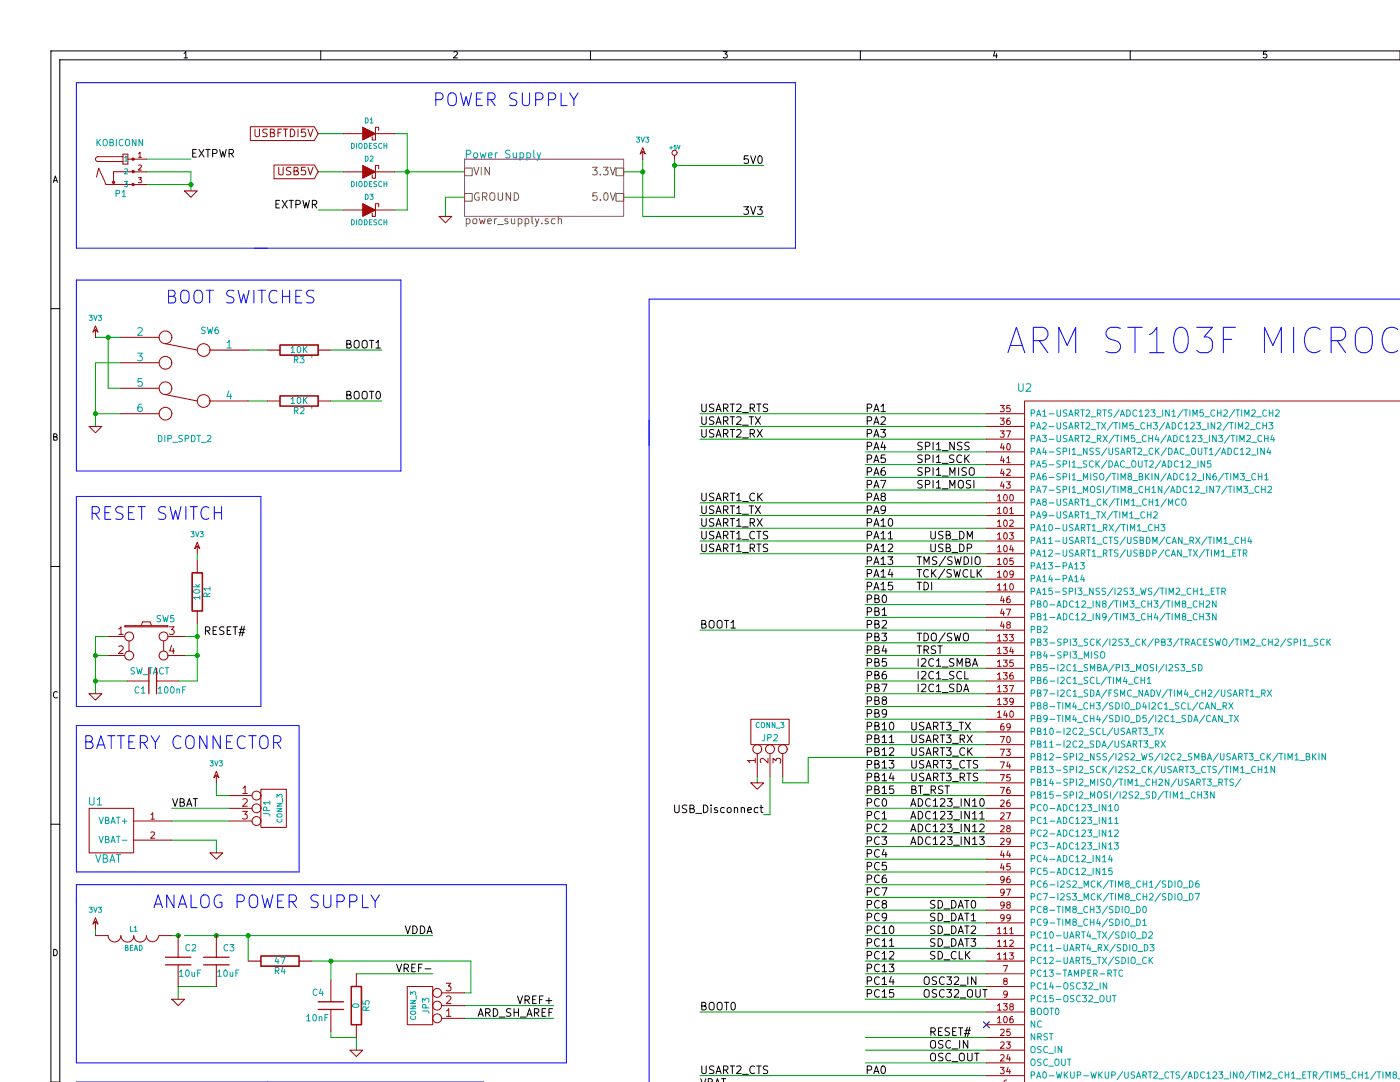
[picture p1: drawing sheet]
<svg xmlns="http://www.w3.org/2000/svg" width="279mm" height="216mm" viewBox="0 0 279 216" stroke-linecap="round" stroke-linejoin="round" font-family="sans-serif">
<g fill="none" stroke="#000" stroke-width=".2">
<path d="M36.7 10.7l.4-.4v1.3M36.7 11.6h.7M64 10.2v1.7M90.6 10.4l.5-.1 .2 .4-.8 .9h.8M117.9 10.2v1.7M144.3 10.3h.8l-.4 .5 .4 .1v.5l-.2 .2-.6-.2M171.7 10.2v1.7M198.6 10.2l-.3 1h.7M198.9 10.7v.9M225.6 10.2v1.7M252.8 10.3h-.6l-.1 .6 .2-.1 .5 .1v.5l-.2 .2-.5-.2M279.4 10.2v1.7"/>
<path d="M279.4 10.2h-269.2v205.7M279.4 11.9h-267.5v204M10.6 36.4l.4-1.3 .5 1.3M10.8 36h.6M10.2 61.6h1.7M10.7 87.2l.6-.1v-.4l-.6-.1v1.2h.5l.2-.4-.2-.2M10.2 113h1.7M11.4 138.1a.5 .5 0 0 0-.6 0 .5 .5 0 0 0-.1 .6l.2 .5 .5-.1M10.2 164.5h1.7M10.7 189.4a.64 .64 0 0 1 .7 .7 .64 .64 0 0 1-.7 .6zM10.2 215.9h1.7"/>
</g>
<circle cx="19" cy="82.6" r=".41" fill="#00a000"/>
<g fill="none" stroke="#00a000" stroke-width=".2">
<path d="M19.1 82.6h5"/>
<circle cx="19" cy="82.6" r=".41"/>
</g>
<circle cx="21.6" cy="67.3" r=".41" fill="#00a000"/>
<g fill="none" stroke="#00a000" stroke-width=".2">
<path d="M21.6 67.3v10.2h2.5M36.8 127h2.6"/>
<circle cx="21.6" cy="67.3" r=".41"/>
</g>
<circle cx="19" cy="135.9" r=".41" fill="#00a000"/>
<g fill="none" stroke="#00a000" stroke-width=".2">
<path d="M19.1 135.9h6.3M21.6 127h-2.5v11.4"/>
<circle cx="19" cy="135.9" r=".41"/>
</g>
<circle cx="35.6" cy="186.7" r=".41" fill="#00a000"/>
<g fill="none" stroke="#00a000" stroke-width=".2">
<path d="M29.2 31.8h8.9M38.1 34.3v3.8M63.5 26.7h5.1M78.7 26.7h2.6v15.2M62.2 71.1h.1M66 80h10.2M139.7 85.1h57.2M139.7 100.3h57.2M139.7 105.4h57.2M139.7 110.5h57.2M139.7 125.7h57.2M43.2 156.2v2.6h2.5"/>
<path d="M153.7 154.9v7.7h-1.3M196.9 151.1h-35.6v5.1h-5.1M34.3 163.8h11.4M36.8 186.7h49.6M92.7 198.1h1.3M92.7 203.2h17.8M139.7 214.6h57.2"/>
<circle cx="35.6" cy="186.7" r=".41"/>
</g>
<path d="M15.2 16.5h143.6M50.8 49.5h108M15.2 99.1h36.9v41.9h-36.9zM15.2 94h64.8M15.2 144.8h44.5v29.2h-44.5zM53.3 215.9h.1" fill="none" stroke="#00f" stroke-width=".2"/>
<circle cx="134.6" cy="33" r=".41" fill="#00a000"/>
<g fill="none" stroke="#00a000" stroke-width=".2">
<path d="M134.6 33h17.8"/>
<circle cx="134.6" cy="33" r=".41"/>
</g>
<circle cx="66" cy="191.8" r=".41" fill="#00a000"/>
<g fill="none" stroke="#00a000" stroke-width=".2">
<path d="M63.5 34.3h5.1M92.7 39.4h-3.8v3.8M124.5 34.3h3.8M134.6 31.8v7.6h-10.1M63.5 41.9h5.1M78.7 41.9h2.6M62.2 81.3h.1M172.7 92.7h24.2M172.7 95.3h24.2M172.7 97.8h24.2M172.7 90.2h24.2M39.4 110.5v1.3"/>
<path d="M172.7 118.1h24.2M172.7 115.6h24.2M172.7 113h24.2M35.6 135.9h3.8M172.7 135.9h24.2M172.7 120.7h24.2M172.7 123.2h24.2M172.7 128.3h24.2M172.7 138.4h24.2M172.7 133.4h24.2M172.7 130.8h24.2M172.7 158.8h24.2"/>
<path d="M172.7 153.7h24.2M172.7 148.6h24.2M172.7 146.1h24.2M172.7 143.5h24.2M172.7 141h24.2M34.3 167.6h8.9M172.7 179.1h24.2M172.7 176.5h24.2M172.7 171.5h24.2M172.7 174h24.2M172.7 166.4h24.2M172.7 168.9h24.2"/>
<path d="M172.7 163.8h24.2M172.7 161.3h24.2M35.6 196.9h7.6M66 191.8v3.8M71.1 194.3h15.3M172.7 196.9h24.2M172.7 194.3h24.2M172.7 181.6h24.2M172.7 186.7h24.2M172.7 191.8h24.2M172.7 189.2h24.2M172.7 184.2h24.2"/>
<path d="M172.7 199.4h24.2M71.1 207v2.6M139.7 201.9h57.2M172.7 212.1h24.2M172.7 209.6h24.2M172.7 207h24.2"/>
<circle cx="66" cy="191.8" r=".41"/>
</g>
<circle cx="39.4" cy="127" r=".41" fill="#00a000"/>
<g fill="none" stroke="#00a000" stroke-width=".2">
<path d="M39.4 124.5v11.4M43.2 167.6v2.6M19.1 185.4v1.3M35.6 196.9v2.5"/>
<circle cx="39.4" cy="127" r=".41"/>
</g>
<circle cx="43.2" cy="186.7" r=".41" fill="#00a000"/>
<g fill="none" stroke="#00a000" stroke-width=".2">
<path d="M34.3 186.7h1.3M49.5 186.7v5.1"/>
<circle cx="43.2" cy="186.7" r=".41"/>
</g>
<circle cx="49.5" cy="186.7" r=".41" fill="#00a000"/>
<g fill="none" stroke="#00a000" stroke-width=".2">
<path d="M128.3 43.2h24.1M66 205.7v1.3h5.1"/>
<circle cx="49.5" cy="186.7" r=".41"/>
</g>
<circle cx="128.3" cy="34.3" r=".41" fill="#00a000"/>
<g fill="none" stroke="#00a000" stroke-width=".2">
<path d="M139.7 87.6h57.2M139.7 82.6h57.2M139.7 108h57.2M139.7 102.9h57.2"/>
<circle cx="128.3" cy="34.3" r=".41"/>
</g>
<circle cx="81.3" cy="34.3" r=".41" fill="#00a000"/>
<g fill="none" stroke="#00a000" stroke-width=".2">
<path d="M29.2 34.3h8.9M29.2 36.8h8.9M78.7 34.3h14"/>
<circle cx="81.3" cy="34.3" r=".41"/>
</g>
<circle cx="38.1" cy="36.8" r=".41" fill="#00a000"/>
<g fill="none" stroke="#00a000" stroke-width=".2">
<path d="M128.3 31.8v11.4M66 69.9h10.2M19.1 130.8h2.5M151.1 154.9v1.3M156.2 154.9v1.3M172.7 156.2h24.2M34.3 161.3h11.4M62.2 191.8h31.8v6.3M92.7 200.7h17.8"/>
<circle cx="38.1" cy="36.8" r=".41"/>
</g>
<path d="M15.2 16.5v33h38.1M158.8 16.5v33M279.4 59.7h-149.9v156.2M15.2 94v-38.1h64.8v38.1M15.2 176.5h97.8v35.6h-97.8zM15.2 215.9h81.3" fill="none" stroke="#00f" stroke-width=".2"/>
<circle cx="19" cy="130.8" r=".41" fill="#00a000"/>
<g fill="none" stroke="#00a000" stroke-width=".2">
<path d="M36.8 130.8h2.6"/>
<circle cx="19" cy="130.8" r=".41"/>
</g>
<circle cx="39.4" cy="130.8" r=".41" fill="#00a000"/>
<g fill="none" stroke="#00a000" stroke-width=".2">
<path d="M19.1 67.3h5M24.1 72.4h-5v12.7M49.5 69.9h3.8M49.5 80h3.8"/>
<circle cx="39.4" cy="130.8" r=".41"/>
</g>
<g fill="none" stroke="#a00000" stroke-width=".2">
<path d="M19.3 35.3l.4-1.7 1.5 3.2h5.4M22.4 36.3h.5l-.2 .5zM24.5 31.3h-5a.48 .48 0 0 0-.4 .4 .48 .48 0 0 0 .4 .5h5M24.5 30.8h1v1.9h-1zM25.5 31.8h1M26.6 34.3h-3.9v2.5M36.8 38.1h2.6l-1.3 1.3zM50 25.3h12.7l.8 1.4-.8 1.3h-12.7zM50.9 25.8v1.2l.3 .3h.3l.3-.3v-1.2M53.3 25.8a.62 .62 0 0 0-.8 .1v.4l.7 .4 .1 .3-.3 .3-.6-.1M53.9 26.5h.6l.2-.2 .1-.2-.2-.3h-.7v1.5h.6l.3-.3a.41 .41 0 0 0-.3-.5M54.7 32.9h8l.8 1.4-.8 1.4h-8z"/>
<path d="M55.5 26.5h.5M55.6 33.4v1.2l.3 .3h.3l.3-.3v-1.2M56.2 25.8h-.7v1.5M56.6 25.8h.8M57 25.8v1.5M57.9 25.8a.77 .77 0 0 1 .9 .7 .77 .77 0 0 1-.9 .8zM58 33.5a.62 .62 0 0 0-.8 0v.5l.8 .3v.3l-.3 .3-.5-.1M58.7 34.1h.5l.2-.1 .1-.3-.2-.2-.6-.1v1.5h.6l.3-.3a.41 .41 0 0 0-.4-.5M59.5 25.8v1.5M60.9 25.8h-.7l-.1 .7 .3-.2 .5 .1 .1 .2-.1 .6-.2 .1-.6-.1M60.9 33.4h-.7l-.1 .7 .3-.1h.5l.1 .3-.1 .5-.2 .1-.6-.1M61.4 25.8l.6 1.5 .5-1.5"/>
<path d="M61.4 33.4l.6 1.5 .5-1.5M128.3 29.5l.5 1.2-.5-.5-.5 .5zM128.3 30.2v1.6M19.1 65l.5 1.3-.5-.5-.6 .5zM19.1 65.8v1.5M24.1 67.3h7.7M24.1 72.4h7.7M24.1 77.5h7.7M33 78.7l6.4 1.3M33 68.6l6.4 1.3M41.9 69.9h7.6M17.8 85.1h2.5l-1.2 1.3z"/>
<path d="M24.1 82.6h7.7M41.9 80h7.6M21.6 127h3.3M21.6 130.8h3.3M23.7 125.5l.5-.4v1.5M23.7 129l.6-.1 .3 .4-1 1.1h1M23.7 126.6h.9M24.9 124.8h8.6v.3h-8.6zM25.8 127.9v2M28.2 124.8l.2-.7h1.6l.2 .7M32.7 128v1.8M33.5 127h3.3"/>
<path d="M33.5 130.8h3.3M33.8 125.1h.9l-.5 .6 .5 .1v.7l-.3 .1-.6-.1M34.2 128.8l-.3 1.1h.9M34.6 129.4v1M43.2 153.9l.5 1.3-.5-.5-.5 .5zM43.2 154.7v1.5M45.7 158.8h4.6M48.5 157.3l.4-.5v1.5M48.5 159.5l.5-.1 .4 .4-1 1.1h1M48.5 158.3h.9M52.1 157.5h5.1v7.6h-5.1zM149.9 143.5h7.6v5.1h-7.6z"/>
<path d="M149.9 156.2h2.5l-1.3 1.3zM150.7 151.7h-1.5l.4 .5M150.7 151.3v.9M151.1 150.4v4.5M153.3 151.3v.9l-1.1-.9-.5 .3 .2 .6M153.7 150.4v4.5M154.3 152.2v-.9l.6 .5 .1-.4h.7l.1 .2-.1 .6M156.2 150.4v4.5M45.7 161.3h4.6M45.7 163.8h4.6M48.4 161.9h1l-.6 .6 .5 .1v.7l-.3 .1-.6-.1M81.3 196.9h5.1v7.6h-5.1z"/>
<path d="M88.1 198.1h4.6M89.1 196.2h.9l-.5 .6 .4 .1v.7l-.2 .1-.6-.1M89.1 198.9l.6-.2 .3 .5-.9 1.1h.9M88.1 203.2h4.6M88.1 200.7h4.6M89.1 201.7l.5-.4v1.5M89.1 202.8h.9"/>
<circle cx="33" cy="67.3" r="1.27"/>
<circle cx="33" cy="72.4" r="1.27"/>
<circle cx="33" cy="77.5" r="1.27"/>
<circle cx="40.6" cy="69.8" r="1.27"/>
<circle cx="33" cy="82.5" r="1.27"/>
<circle cx="40.6" cy="80" r="1.27"/>
<circle cx="25.8" cy="130.8" r=".89"/>
<circle cx="25.8" cy="127" r=".89"/>
<circle cx="32.6" cy="127" r=".89"/>
<circle cx="32.6" cy="130.8" r=".89"/>
<circle cx="51.2" cy="158.7" r=".89"/>
<circle cx="151.1" cy="149.5" r=".89"/>
<circle cx="153.7" cy="149.5" r=".89"/>
<circle cx="156.2" cy="149.5" r=".89"/>
<circle cx="51.2" cy="163.8" r=".89"/>
<circle cx="51.2" cy="161.3" r=".89"/>
<circle cx="87.2" cy="198.1" r=".89"/>
<circle cx="87.2" cy="203.2" r=".89"/>
<circle cx="87.2" cy="200.7" r=".89"/>
</g>
<g fill="none" stroke="#00a0a0" stroke-width=".2">
<path d="M127 27.4h.6l-.3 .3 .3 .1v.5l-.1 .1-.5-.1M127.9 27.4l.4 1 .3-1M128.9 27.4h.6l-.4 .3 .3 .1v.5l-.1 .1-.4-.1M17.8 62.9h.6l-.3 .4 .3 .1v.4l-.2 .1-.4-.1M18.7 62.9l.4 1 .3-1M19.6 62.9h.6l-.3 .4 .3 .1v.4l-.1 .1-.5-.1M27.5 70.5h.9l-.5 .5 .4 .2v.7l-.2 .1-.6-.1M27.5 65.5l.6-.1 .3 .4-.9 1.1h.9M28.3 75.5h-.7l-.1 .8 .2-.2 .5 .1 .2 .2-.1 .5-.2 .2-.6-.2M40.9 65.4l-.4-.1-.2 .1v.4l.6 .3v.2l-.2 .2h-.5M41.4 65.3l.3 1.2 .2-.8 .3 .8 .3-1.2M43.5 65.3l-.4 .1a.87 .87 0 0 0 0 1.1l.5-.1v-.5l-.5-.1-.2 .2"/>
<path d="M45.3 68.4l.4-.5v1.5M45.3 69.4h.9M45.7 78l-.4 1.1h1M46 78.6v1M28.2 80.6a.62 .62 0 0 0-.7 .7l.1 .7 .2 .1 .5-.1 .1-.5-.2-.2-.4-.1-.3 .3M31.6 86.9a.64 .64 0 0 1 .7 .6 .64 .64 0 0 1-.7 .6zM32.9 86.9v1.2M33.5 87.5h.6l.1-.5-.7-.1v1.2M34.5 88.3h.9M36.4 86.9h-.5l-.2 .1 .1 .4 .5 .3 .1 .2-.2 .2h-.5M37 87.5h.6v-.5l-.6-.1v1.2M38.2 86.9a.64 .64 0 0 1 .7 .6 .64 .64 0 0 1-.7 .6z"/>
<path d="M39.3 86.9h.7M39.7 86.9v1.2M40.2 88.3h.9M41.4 87l.5-.1 .2 .3-.8 .9h.8M26.8 133.3l-.4-.1-.2 .2v.4l.6 .2v.3l-.2 .2-.5-.1M27.3 133.2l.3 1.3 .2-.9 .3 .9 .3-1.3M28.5 134.6h1M29.6 133.2h.8M30 133.2v1.3M30.6 134.5l.4-1.3 .4 1.3M30.7 134.1h.6M32.1 122.9l-.5-.1-.2 .1v.5l.6 .2 .1 .3-.3 .2-.5-.1"/>
<path d="M32.5 122.8l.3 1.3 .2-.9 .3 .9 .3-1.3M32.6 133.4a.5 .5 0 0 0-.6 0 .5 .5 0 0 0-.2 .6l.3 .4h.5M33 133.2h.7M33.3 133.2v1.3M34.7 122.8h-.6l-.1 .6 .2-.1 .5 .1v.6l-.2 .1-.5-.1M41.9 151.8h.6l-.3 .4 .3 .1v.4l-.1 .1-.5-.1M42.8 151.8l.4 1 .3-1M43.8 151.8h.6l-.4 .4 .3 .1v.4l-.1 .1-.4-.1M53.8 159.8v.7M55.3 159.1v-.6l.4 .4 .1-.4h.4l.1 .2-.1 .4M56.4 159.3v.7M151.5 144.3a.44 .44 0 0 0-.6 .4 .44 .44 0 0 0 .6 .4"/>
<path d="M152 144.2h.3l.2 .1 .1 .6-.3 .3-.3-.2zM152.6 146.6v1.1l-.5 .1M153.2 147.2h.6l.1-.5-.7-.1v1.2M153.6 144.2v1l-.6-1v1M154.4 146.7l.5-.1 .2 .3-.7 .9h.7M154.7 144.2v1l-.6-1v1M154.9 145.3h.8M155.8 144.2h.6l-.3 .4 .3 .1v.4l-.1 .1-.5-.1M52.6 162.4h1.1l.1 .4M53.2 161.7v-.6h-.5l-.1 .6h1.2M53.8 160.2h-1.2l.4 .3M55.3 161.4h1l-1 .5h1"/>
<path d="M55.3 160.3h1l-1 .6h1M55.3 162.5l.8-.1 .2 .4-.3 .2h-.6l-.1-.2zM55.4 163.4a.44 .44 0 0 0 .4 .7 .44 .44 0 0 0 .4-.7M81.9 199.7h1.1l-1.1 .5h1.1M81.9 198.5v-.6l.4 .3 .1-.3h.5l.1 .2-.1 .4M83.1 198.7v.7M84.3 200v-.8l.5 .4 .1-.4h.6l.1 .2-.1 .6M81.9 200.7h1.1l-1.1 .6h1.1M82 201.9l.8-.1 .2 .4-.4 .2h-.5l-.2-.2zM82 202.8a.44 .44 0 0 0 .4 .6 .44 .44 0 0 0 .5-.6M84.3 201.7l1.1 .1 .2 .4M85 201.1l-.1-.6h-.4l-.2 .6h1.3"/>
</g>
<g fill="none" stroke="#000" stroke-width=".2">
<path d="M38.5 30.6h.5M39.2 29.8h-.7v1.5h.7M39.7 29.8l1 1.5M40.7 29.8l-1 1.5M41.1 29.8h.8M41.5 29.8v1.5M42.4 30.6h.8l.1-.3v-.3l-.3-.2h-.6v1.5M43.8 29.8l.4 1.5 .3-1 .3 1 .3-1.5M45.7 30.6h.8l.1-.3-.1-.3-.2-.2h-.6v1.5M46.1 30.6l.5 .7M69.2 78.8h.5l.3-.1v-.3l-.1-.2-.7-.1v1.5h.6l.3-.3a.41 .41 0 0 0-.4-.5M69.2 68.7h.5l.3-.2v-.3l-.1-.2-.7-.1v1.5h.6l.3-.2a.41 .41 0 0 0-.4-.5"/>
<path d="M70.7 78.3a.5 .5 0 0 1 .6-.2 .5 .5 0 0 1 .4 .5l-.1 .8a.53 .53 0 0 1-.6 .2 .53 .53 0 0 1-.3-.5zM70.7 68.1a.5 .5 0 0 1 .6-.2 .5 .5 0 0 1 .4 .5l-.1 .8a.53 .53 0 0 1-.6 .2 .53 .53 0 0 1-.3-.5zM72.5 78.2a.5 .5 0 0 1 .5-.1 .5 .5 0 0 1 .3 .5l-.1 .8a.53 .53 0 0 1-.6 .2 .53 .53 0 0 1-.3-.5v-.5zM72.5 68a.5 .5 0 0 1 .5 0 .5 .5 0 0 1 .3 .4l-.1 .8a.53 .53 0 0 1-.6 .2 .53 .53 0 0 1-.3-.5v-.5zM73.7 78.1h.9M73.7 67.9h.9M74.2 67.9v1.5M74.2 78.1v1.5M75 68.4l.5-.5v1.5M75 69.4h.9M75.2 78.2l.2-.1a.81 .81 0 0 1 .5 .7 .81 .81 0 0 1-.5 .8l-.2-.1-.2-.5zM140.1 124.5h.5l.2-.1 .1-.3-.2-.2-.6-.1v1.5h.5l.3-.3a.41 .41 0 0 0-.3-.5"/>
<path d="M141.6 124a.5 .5 0 0 1 .6-.2 .5 .5 0 0 1 .3 .5v.8a.53 .53 0 0 1-.6 .2 .53 .53 0 0 1-.4-.5zM143.2 124a.5 .5 0 0 1 .6-.2 .5 .5 0 0 1 .3 .5v.8a.53 .53 0 0 1-.6 .2 .53 .53 0 0 1-.4-.5zM144.6 123.8h.8M145 123.8v1.5M145.9 124.2l.4-.4v1.5M145.9 125.3h.9M34.4 159.4l.6 1.5 .5-1.5M38.6 159.4h.8M39 159.4v1.5M182 157.6h.5l.2-.2 .1-.3-.2-.2-.6-.1v1.5h.5l.4-.2a.41 .41 0 0 0-.4-.5M183.3 156.8h.9M183.7 156.8v1.5"/>
<path d="M184.3 158.5h1.2M185.8 157.6h.8l.1-.3-.1-.3-.2-.2h-.6v1.5M186.2 157.6l.5 .7M188.2 156.9a.62 .62 0 0 0-.8 .1v.4l.7 .4 .1 .3-.3 .2h-.6M188.6 156.8h.9M189 156.8v1.5M35.9 160.1l.7-.1 .2-.2-.2-.4h-.7v1.5h.6l.3-.3a.41 .41 0 0 0-.4-.5M37.3 160.9l.5-1.5 .5 1.5M37.4 160.5h.7M79.1 192.4l.6 1.5 .5-1.5M80.6 193.2l.8-.1 .1-.2v-.4l-.3-.1h-.6v1.5M81 193.2l.5 .7"/>
<path d="M82.2 193.1h.5M82.9 192.4h-.7v1.5h.7M83.5 193.1h.5M84.3 192.4h-.8v1.5M84.8 193.3h1.2M103.3 198.7l.5 1.6 .5-1.6M104.8 199.5h.7l.2-.3-.1-.3-.2-.2h-.6v1.6M105.2 199.5l.5 .8M106.3 199.5h.5M107 198.7h-.7v1.6h.7M107.7 199.5h.5M108.4 198.7h-.7v1.6"/>
<path d="M109 199.7h1.1M109.6 199.1v1.2M144.6 200h.8M145 200v1.5M95.4 202.8l.5-1.5 .5 1.5M95.6 202.4h.7M96.9 202.1l.8-.1 .1-.2-.1-.4-.2-.1h-.6v1.5M97.3 202.1l.5 .7M98.5 201.3a.77 .77 0 0 1 .8 .7 .77 .77 0 0 1-.8 .8zM99.6 202.9h1.2M102 201.3a.62 .62 0 0 0-.9 .1v.5l.8 .3 .1 .3-.3 .3-.6-.1M102.6 201.3v1.5"/>
<path d="M102.6 202h.9M103.5 201.3v1.5M103.8 202.9h1.2M105.2 202.8l.5-1.5 .5 1.5M105.3 202.4h.7M106.7 202.1l.7-.1 .1-.2v-.4l-.3-.1h-.5v1.5M107 202.1l.5 .7M108.2 202h.5M108.9 201.3h-.7v1.5h.7M109.6 202h.5M110.3 201.3h-.7v1.5M139.9 215.2l.2 .7"/>
<path d="M140.1 200.7h.6l.2-.3-.2-.3-.6-.1v1.5h.5l.3-.3a.41 .41 0 0 0-.3-.5M140.9 215.2l-.3 .7M141.4 215.9v-.7h.5l.2 .2 .1 .3-.3 .2M141.6 200.2a.5 .5 0 0 1 .6-.2 .5 .5 0 0 1 .3 .5v.8a.53 .53 0 0 1-.6 .2 .53 .53 0 0 1-.4-.5zM142.9 215.9l.3-.7 .2 .7M143.2 200.2a.5 .5 0 0 1 .6-.2 .5 .5 0 0 1 .3 .5v.8a.53 .53 0 0 1-.6 .2 .53 .53 0 0 1-.4-.5zM144 215.2h.8M144.4 215.2v.7M146 200.2l.3-.2a.81 .81 0 0 1 .5 .8 .81 .81 0 0 1-.5 .7l-.3-.1-.1-.5z"/>
</g>
<g fill="none" stroke="#00f" stroke-width=".2">
<path d="M87 19.9h.9a.7 .7 0 0 0 .5-.7 .7 .7 0 0 0-.5-.7h-.9v2.6M89.7 18.7a.85 .85 0 0 1 .9-.1 .85 .85 0 0 1 .5 .8v.8a.85 .85 0 0 1-.9 .9 .85 .85 0 0 1-.8-.9v-.8zM91.9 18.5l.6 2.6 .5-1.8 .5 1.8 .6-2.6M95.1 19.8h.8M96.3 18.5h-1.2v2.6h1.2M97.4 19.9h.9a.7 .7 0 0 0 .5-.7 .7 .7 0 0 0-.5-.7h-.9v2.6M98 19.9l.8 1.2M103.1 18.7l-.9-.2a.62 .62 0 0 0-.5 .7 .62 .62 0 0 0 .5 .6 .92 .92 0 0 1 .9 .6 .64 .64 0 0 1-.4 .7l-1-.1M104.2 18.5v2.1l.2 .3a.82 .82 0 0 0 1 .1l.3-.4v-2.1M106.9 19.9h1a.7 .7 0 0 0 .5-.7 .7 .7 0 0 0-.5-.7h-1v2.6M109.4 19.9h1a.7 .7 0 0 0 .5-.7 .7 .7 0 0 0-.5-.7h-1v2.6M112 18.5v2.6h1.2"/>
<path d="M113.7 18.5l.8 1.4 .9-1.4M114.5 19.9v1.2M33.6 59.1h.9a.62 .62 0 0 0 .5-.6 .62 .62 0 0 0-.5-.6h-.9v2.6h1a.67 .67 0 0 0 .5-.8 .67 .67 0 0 0-.6-.6M36.4 58a.85 .85 0 0 1 .9 0 .85 .85 0 0 1 .4 .8v.8a.85 .85 0 0 1-.8 .9 .85 .85 0 0 1-.9-.9v-.8zM39.1 58a.85 .85 0 0 1 .9 0 .85 .85 0 0 1 .4 .8v.8a.85 .85 0 0 1-.8 .9 .85 .85 0 0 1-.9-.9v-.8zM41.1 57.9h1.5M41.9 57.9v2.6M46.7 58l-1-.1a.62 .62 0 0 0-.5 .6 .62 .62 0 0 0 .5 .6 .92 .92 0 0 1 1 .6 .64 .64 0 0 1-.5 .8l-1-.1M47.5 57.9l.6 2.6 .5-1.9 .5 1.9 .6-2.6M50.7 57.9v2.6M51.5 57.9h1.5M52.2 57.9v2.6"/>
<path d="M55.3 58.2a.94 .94 0 0 0-1.1-.2 .94 .94 0 0 0-.5 1 1.09 1.09 0 0 0 .3 1.1 1.09 1.09 0 0 0 1.1 .3l.2-.2M56.4 57.9v2.6M56.4 59.1h1.4M57.8 57.9v2.6M59 59.1h.9M60.2 57.9h-1.2v2.6h1.2M62.6 58l-.9-.1a.62 .62 0 0 0-.5 .6 .62 .62 0 0 0 .5 .6 .92 .92 0 0 1 .9 .6 .64 .64 0 0 1-.4 .8l-1-.1M201.1 70.4l1.7-5.1 1.7 5.1M201.6 68.9h2.4M206.2 68h2a1.38 1.38 0 0 0 1-1.4 1.38 1.38 0 0 0-1-1.3h-2v5.1M207.4 68l1.7 2.4M211.3 70.4v-5.1l1.7 3.6 1.7-3.6v5.1"/>
<path d="M223.6 65.5l-.7-.2h-1.2a1.23 1.23 0 0 0-1 1.2 1.23 1.23 0 0 0 1 1.2 1.84 1.84 0 0 1 1.9 1.2 1.27 1.27 0 0 1-.9 1.5h-1.2l-.8-.3M225.1 65.3h2.9M226.5 65.3v5.1M229.4 66.8l.5-.3 1-1.2v5.1M229.4 70.4h2.9M234.7 65.8a1.22 1.22 0 0 1 1.3-.5 1.22 1.22 0 0 1 .9 1 4 4 0 0 1-.5 3.8 1.19 1.19 0 0 1-1.9-.7 4.3 4.3 0 0 1 .2-3.6zM238.8 65.3h3.2l-1.7 1.9a1.4 1.4 0 0 1 1.7 1v1.2l-.5 .7-.5 .3h-1.5l-.7-.5M244.1 67.7h1.7M246.6 65.3h-2.5v5.1M252.3 70.4v-5.1l1.7 3.6 1.7-3.6v5.1M258.2 65.3v5.1M263.5 65.8a1.75 1.75 0 0 0-2.9 .7 3.2 3.2 0 0 0 .7 3.6 1.77 1.77 0 0 0 2.2-.2"/>
<path d="M265.7 68h1.9a1.38 1.38 0 0 0 1-1.4 1.38 1.38 0 0 0-1-1.3h-1.9v5.1M266.9 68l1.7 2.4M271.2 65.5a1.68 1.68 0 0 1 1.8-.1 1.68 1.68 0 0 1 .9 1.6v1.7a1.69 1.69 0 0 1-1.2 1.7 1.69 1.69 0 0 1-2-.8l-.2-.9v-1.7l.2-1zM279 65.8a1.75 1.75 0 0 0-2.9 .7 3.2 3.2 0 0 0 .7 3.6 1.77 1.77 0 0 0 2.2-.2M18.4 102.4h1a.7 .7 0 0 0 .5-.6 .7 .7 0 0 0-.5-.7h-1v2.5M19 102.4l.8 1.2M20.9 102.3h.9M22.1 101.1h-1.2v2.5h1.2M24.5 101.2l-.9-.1a.62 .62 0 0 0-.5 .6 .62 .62 0 0 0 .5 .6 .92 .92 0 0 1 .9 .6 .64 .64 0 0 1-.4 .7l-1-.1M25.6 102.3h.9M26.8 101.1h-1.2v2.5h1.2M27.6 101.1h1.4"/>
<path d="M28.3 101.1v2.5M33.1 101.2l-1-.1a.62 .62 0 0 0-.5 .6 .62 .62 0 0 0 .5 .6 .92 .92 0 0 1 1 .6 .64 .64 0 0 1-.5 .7l-1-.1M33.9 101.1l.6 2.5 .5-1.8 .5 1.8 .6-2.5M37.1 101.1v2.5M37.9 101.1h1.5M38.7 101.1v2.5M41.7 101.3a.94 .94 0 0 0-1.1-.1 .94 .94 0 0 0-.5 1 1.09 1.09 0 0 0 .3 1.1 1.09 1.09 0 0 0 1.2 .2l.1-.1M42.8 102.3h1.4M42.8 101.1v2.5M44.2 101.1v2.5M17.1 148h.9a.62 .62 0 0 0 .5-.6 .62 .62 0 0 0-.5-.6h-.9v2.6h1a.67 .67 0 0 0 .5-.8 .67 .67 0 0 0-.6-.6M19.3 149.4l.8-2.6 .9 2.6"/>
<path d="M19.5 148.6h1.3M21.5 146.8h1.4M22.2 146.8v2.6M23.4 146.8h1.5M24.1 146.8v2.6M25.7 148h.8M26.9 146.8h-1.2v2.6h1.2M28 148.2h1a.7 .7 0 0 0 .5-.7 .7 .7 0 0 0-.5-.7h-1v2.6M28.6 148.2l.8 1.2M30.2 146.8l.8 1.4 .9-1.4M31 148.2v1.2M36.1 147.1a.94 .94 0 0 0-1.1-.2 .94 .94 0 0 0-.5 1 1.09 1.09 0 0 0 .3 1.1 1.09 1.09 0 0 0 1.2 .3l.1-.2"/>
<path d="M37.4 146.9a.85 .85 0 0 1 .9 0 .85 .85 0 0 1 .5 .8v.8a.85 .85 0 0 1-.9 .9 .85 .85 0 0 1-.8-.9v-.8zM41.3 146.8v2.6l-1.4-2.6v2.6M44 146.8v2.6l-1.5-2.6v2.6M45.2 148h.8M46.4 146.8h-1.2v2.6h1.2M48.9 147.1a.94 .94 0 0 0-1.1-.2 .94 .94 0 0 0-.5 1 1.09 1.09 0 0 0 .3 1.1 1.09 1.09 0 0 0 1.2 .3l.1-.2M49.7 146.8h1.4M50.4 146.8v2.6M52.2 146.9a.85 .85 0 0 1 .9 0 .85 .85 0 0 1 .4 .8v.8a.85 .85 0 0 1-.8 .9 .85 .85 0 0 1-.9-.9v-.8zM54.6 148.2h1a.7 .7 0 0 0 .5-.7 .7 .7 0 0 0-.5-.7h-1v2.6M55.2 148.2l.9 1.2M34.7 178.6v2.5l-1.4-2.5v2.5"/>
<path d="M38.1 178.6v2.5h1.2M40.4 178.7a.85 .85 0 0 1 .9-.1 .85 .85 0 0 1 .5 .8v.9a.85 .85 0 0 1-.9 .8 .85 .85 0 0 1-.8-.8v-.9zM44.2 178.7a1.05 1.05 0 0 0-1.2 .2 1.05 1.05 0 0 0-.3 1.1 .95 .95 0 0 0 .5 1 .95 .95 0 0 0 1.1-.1v-.9h-.5M47.3 179.9h1a.7 .7 0 0 0 .5-.7 .7 .7 0 0 0-.5-.6h-1v2.5M50.1 178.7a.85 .85 0 0 1 .9-.1 .85 .85 0 0 1 .4 .8v.9a.85 .85 0 0 1-.8 .8 .85 .85 0 0 1-.9-.8v-.9zM52.3 178.6l.6 2.5 .5-1.8 .4 1.8 .7-2.5M55.4 179.8h.9M56.6 178.6h-1.2v2.5h1.2M57.7 179.9h1a.7 .7 0 0 0 .5-.7 .7 .7 0 0 0-.5-.6h-1v2.5M58.3 179.9l.9 1.2M63.5 178.7l-1-.1a.62 .62 0 0 0-.5 .6 .62 .62 0 0 0 .5 .6 .92 .92 0 0 1 1 .6 .64 .64 0 0 1-.5 .7l-.9-.1M64.6 178.6v2l.1 .3a.82 .82 0 0 0 1.1 .1l.2-.4v-2"/>
<path d="M67.3 179.9h.9a.7 .7 0 0 0 .5-.7 .7 .7 0 0 0-.5-.6h-.9v2.5M69.8 179.9h1a.7 .7 0 0 0 .5-.7 .7 .7 0 0 0-.5-.6h-1v2.5M72.3 178.6v2.5h1.2M74 178.6l.9 1.3 .8-1.3M74.9 179.9v1.2M30.7 181.1l.9-2.5 .8 2.5M31 180.4h1.2M35.6 181.1l.8-2.5 .9 2.5M35.8 180.4h1.2"/>
</g>
<path d="M196.2 203.9l1.3 1.2M197.5 203.9l-1.3 1.2" fill="none" stroke="#0000c0" stroke-width=".2"/>
<circle cx="26.5" cy="31.7" r=".23" fill="#a00000"/>
<circle cx="26.5" cy="31.7" r=".23" fill="none" stroke="#a00000" stroke-width=".2"/>
<circle cx="26.6" cy="36.8" r=".23" fill="#a00000"/>
<circle cx="26.6" cy="36.8" r=".23" fill="none" stroke="#a00000" stroke-width=".2"/>
<circle cx="26.6" cy="34.2" r=".23" fill="#a00000"/>
<g fill="none" stroke="#a00000" stroke-width=".2">
<path d="M26.7 31.8h2.5M26.7 34.3h2.5M26.7 36.8h2.5M27.6 35.5h.6l-.3 .3 .3 .1v.5l-.2 .1-.4-.1M27.7 30.7l.2-.3v1M27.7 33l.3-.1 .2 .3-.6 .7h.6M27.7 31.4h.5"/>
<circle cx="26.6" cy="34.2" r=".23"/>
</g>
<g fill="none" stroke="#00a0a0" stroke-width=".2">
<path d="M19.4 27.8v1.3M19.5 28.4l.6 .7M20.1 27.8l-.7 .7M20.6 28l.3-.2a.45 .45 0 0 1 .5 .4l-.1 .7-.4 .2-.3-.4zM21.9 28.4h.6l.1-.5-.7-.1v1.3h.5l.3-.4-.3-.3M23.2 38.6h.6v-.5l-.6-.1v1.2M23.2 27.8v1.3M24.4 38.4l.3-.4v1.2M24.4 39.2h.7M24.5 27.9a.5 .5 0 0 0-.6 0 .5 .5 0 0 0-.1 .6l.2 .5h.5M24.8 36.2h.7l-.4 .4 .3 .1v.4l-.1 .1-.5-.1M24.9 31.4l.3-.3v1.1"/>
<path d="M24.9 33.8l.4-.1 .2 .3-.7 .7h.7M24.9 32.2h.6M25.1 28l.2-.2a.45 .45 0 0 1 .6 .4l-.1 .7-.5 .2-.3-.4zM27.1 27.8v1.3l-.7-1.3v1.3M28.4 27.8v1.3l-.7-1.3v1.3"/>
</g>
<path d="M72.4 25.4l2.5 1.3-2.5 1.2z" fill="#a00000"/>
<g fill="none" stroke="#a00000" stroke-width=".2">
<path d="M68.6 26.7h3.8M72.4 25.4l2.5 1.3-2.5 1.2zM74.9 26.7h3.8M75.6 26v-.6h-.7v2.5h-.6v-.6M134.6 31v.8M87.6 43.2h2.6l-1.3 1.3zM53.3 69.9h2.6M63.5 69.9h2.5M39.4 108.2l.5 1.3-.5-.5-.5 .5zM39.4 109v1.5M39.4 111.8v2.5M17.8 138.4h2.5l-1.2 1.3z"/>
<path d="M25.4 135.9h4.3M31.2 135.9h4.4M39.4 121.9v2.6M17.8 161.3h8.9v8.9h-8.9zM26.7 163.8h7.6M26.7 167.6h7.6M30.1 162.6l.4-.4v1.2M30.1 166.1l.5-.1 .2 .4-.8 .9h.8M30.1 163.4h.7M41.9 170.2h2.6l-1.3 1.3zM19.1 183.1l.5 1.3-.5-.5-.6 .5zM19.1 186.7h2.5a1.27 1.27 0 0 0 1.3 1.3 1.27 1.27 0 0 0 1.2-1.3 1.3 1.3 0 0 0 1.3 1.3 1.3 1.3 0 0 0 1.3-1.3"/>
<path d="M19.1 183.9v1.5M26.7 186.7a1.3 1.3 0 0 0 1.3 1.3 1.3 1.3 0 0 0 1.3-1.3M29.2 186.7a1.22 1.22 0 0 0 1.2 1.2 1.22 1.22 0 0 0 1.2-1.2M31.8 186.7h2.5M34.3 199.4h2.5l-1.2 1.3zM35.6 186.7v4.3M35.6 192.5v4.4M43.2 186.7v4.3M43.2 192.5v4.4M49.5 191.8h2.6M59.7 191.8h2.5M66 195.6v4.3"/>
<path d="M71.1 194.3v2.6M66 201.4v4.3M69.9 209.6h2.5l-1.3 1.2zM71.1 204.5v2.5"/>
<circle cx="134.6" cy="30.5" r=".51"/>
</g>
<g fill="none" stroke="#00a0a0" stroke-width=".2">
<path d="M70.2 28.6a.51 .51 0 0 1 .5 .5 .51 .51 0 0 1-.5 .5zM71.2 28.6v1M71.7 28.7l.3-.1 .2 .2 .1 .5-.3 .3-.3-.1zM72.7 28.6a.51 .51 0 0 1 .6 .5 .51 .51 0 0 1-.6 .5zM72.9 23.5a.51 .51 0 0 1 .6 .5 .51 .51 0 0 1-.6 .5zM73.7 29.1h.4M73.9 23.8l.3-.3v1M73.9 24.5h.5M74.2 28.6h-.5v1h.5M75.2 28.7h-.5v.3a.43 .43 0 0 1 .4 .5l-.5 .1M76.2 28.7a.44 .44 0 0 0-.6 .4 .44 .44 0 0 0 .6 .4M76.6 29.1h.6"/>
<path d="M76.6 28.6v1M77.2 28.6v1M133.6 29.5h.6M133.9 29.2v.6M134.9 29h-.3l-.1 .4 .4-.1 .1 .3-.2 .2-.3-.1M135.2 29l.3 .8 .2-.8M58.1 69.5l.3-.4v1.3M58.1 70.4h.7M58.8 71.8l.6-.1v-.5l-.6-.1v1.3M59.1 71.8l.4 .6M59.4 69.2l.2-.1a.67 .67 0 0 1 .4 .6 .67 .67 0 0 1-.4 .7l-.3-.5zM59.9 71.1h.8l-.5 .5 .4 .1v.6l-.1 .1-.6-.1"/>
<path d="M60.6 69.1v1.3M60.8 69.6l.5 .8M61.3 69.1l-.7 .7M38.1 106.1h.6l-.3 .4 .3 .1v.4l-.1 .1-.5-.1M38.6 117.1h1.3M38.7 117.8a.66 .66 0 0 1 .7-.2 .66 .66 0 0 1 .5 .5 .74 .74 0 0 1-1.3-.1zM39 106.1l.4 1 .3-1M39 116.6l.5 .5M39.9 119.2h-1.3l.4 .4M39.9 118.9v.7M39.9 116.6l-.5 .4M40 106.1h.6l-.4 .4 .3 .1v.4l-.1 .1-.4-.1"/>
<path d="M41.3 119l-.1-.6h-.4l-.2 .6h1.3M41.9 117.5h-1.3l.4 .3M41.9 118.3l-.6 .4M41.9 117.1v.7M27.7 137.2a.5 .5 0 0 0-.6 0 .5 .5 0 0 0-.2 .6l.3 .5 .5-.1M28.2 137.4l.4-.4v1.3M28.2 138.3h.7M31.6 137.4l.4-.4v1.3M31.6 138.3h.7M32.9 137.2l.2-.2a.67 .67 0 0 1 .4 .7 .67 .67 0 0 1-.4 .6l-.3-.5zM34.1 137.2l.2-.2a.67 .67 0 0 1 .5 .7 .67 .67 0 0 1-.5 .6l-.3-.5zM35.3 137.6l.5-.1v.8"/>
<path d="M35.3 137.5v.8M36.4 137.6h.5M37.1 137h-.7v1.3M17.9 159.1v1.3l.3 .2h.3l.3-.2v-1.3M19.4 159.5l.5-.4v1.5M19.1 170.5l.5 1.6 .5-1.6M19.4 160.6h.9M19.8 163.1l.4 1.2 .4-1.2M19.8 166.9l.4 1.2 .4-1.2M20.6 171.3h.5l.2-.2 .1-.3-.1-.2-.7-.1v1.6h.6l.3-.3a.41 .41 0 0 0-.4-.5M21.1 163.7l.5-.1 .1-.4-.6-.1v1.2h.4l.3-.4-.3-.2M21.1 167.5l.5-.1 .1-.4-.6-.1v1.2h.4l.3-.4-.3-.2"/>
<path d="M21.9 172.1l.5-1.6 .5 1.6M22 171.6h.8M22.1 164.3l.5-1.2 .4 1.2M22.1 168.1l.5-1.2 .4 1.2M22.3 164h.6M22.3 167.8h.6M23.2 170.5h.9M23.2 163.1h.8M23.2 166.9h.8M23.6 163.1v1.2M23.6 166.9v1.2M23.6 170.5v1.6"/>
<path d="M24.4 163.9h.9M24.4 167.7h.9M24.9 163.4v.9M17.8 181h.6l-.3 .4 .3 .1v.4l-.2 .1-.4-.1M18.7 181l.4 1 .3-1M19.6 181h.6l-.3 .4 .3 .1v.4l-.1 .1-.5-.1M25 189.1h.5v-.4l-.5-.1v1h.4l.2-.3-.3-.2M26 184.8v1h.5M26 189.1h.4M26.5 188.6h-.5v1h.5M26.8 185.1l.3-.3v1M26.8 189.6l.3-1 .4 1"/>
<path d="M26.8 185.8h.6M26.9 189.4h.5M27.8 188.6a.51 .51 0 0 1 .6 .5 .51 .51 0 0 1-.6 .5zM35.8 193.9l.4-.4v1.3M35.8 194.8h.7M37.1 193.7l.2-.2a.67 .67 0 0 1 .5 .7 .67 .67 0 0 1-.5 .6l-.3-.5zM37.8 188.6a.5 .5 0 0 0-.6 0 .5 .5 0 0 0-.1 .6l.2 .5 .5-.1M38.3 194l.1 .8 .4-.1M38.4 188.6l.4-.1 .3 .3-.8 .9h.8M38.8 194v.8M39.4 194.2h.5M40.1 193.5h-.7v1.3"/>
<path d="M43.4 193.9l.4-.4v1.3M43.4 194.8h.7M44.8 193.7l.1-.2a.67 .67 0 0 1 .5 .7 .67 .67 0 0 1-.5 .6l-.2-.5zM45.5 188.6a.5 .5 0 0 0-.7 0 .5 .5 0 0 0-.1 .6l.2 .5 .6-.1M45.9 188.5h.8l-.4 .5 .3 .1v.5l-.1 .1-.6-.1M45.9 194l.1 .8 .5-.1M46.5 194v.8M47.1 194.2h.4M47.7 193.5h-.6v1.3M54.9 193.7l.6-.1 .1-.4-.7-.2v1.3M55.2 191l-.3 .9h.8M55.2 193.7l.5 .6"/>
<path d="M55.5 191.4v.9M56.1 191h.8l-.5 1.3M56.4 193l-.2 .9h.7M56.7 193.5v.8M63.2 197.5a.5 .5 0 0 0-.6 0 .5 .5 0 0 0-.1 .6l.2 .5 .5-.1M64 197.3l-.2 .9h.7M64.3 197.8v.8M72.4 199.7v.6l.6 .1-.1-.2 .1-.5h.5l.2 .2-.2 .5M61.2 202.8l.4-.4v1.3M61.2 203.7h.7M62.5 202.6l.2-.2a.67 .67 0 0 1 .5 .7 .67 .67 0 0 1-.5 .6l-.3-.5zM63.7 203l.5-.1v.8"/>
<path d="M63.7 202.9v.8M64.8 203h.5M65.5 202.4h-.7v1.3M70.4 200.5a.74 .74 0 0 1 1.2 .2 .74 .74 0 0 1-1.2-.1zM73.1 201.6l-.1-.6-.5-.1-.1 .7h1.3M73.7 200.9l-.6 .4"/>
</g>
<g fill="none" stroke="#000" stroke-width=".2">
<path d="M55.8 40h-.7v1.5h.7M56.3 40l1 1.5M57.3 40l-1 1.5M57.7 40h.8M58.1 40v1.5M60.5 40l.3 1.5 .3-1.1 .3 1.1 .3-1.5M149.3 31.1h-.7l-.1 .7 .2-.1 .5 .1 .2 .2-.1 .5-.2 .1-.6-.1M149.8 31.1l.5 1.5 .5-1.5M151.5 31.2l.1-.1a.81 .81 0 0 1 .5 .8 .81 .81 0 0 1-.5 .7 .98 .98 0 0 1-.1-1.4zM55.1 40.7h.5M59.1 40.8l.7-.1 .1-.2v-.4l-.3-.1h-.5v1.5M62.3 40.8l.8-.1 .1-.2-.1-.4-.2-.1h-.6v1.5"/>
<path d="M62.7 40.8l.5 .7M148.4 41.2h1l-.5 .6 .4 .2v.6l-.2 .2-.7-.2M149.8 41.2l.5 1.6 .5-1.6M151.2 41.2h.9l-.5 .6 .4 .2v.6l-.2 .2-.6-.2M140.1 85.7v1.2l.3 .3h.2l.3-.3v-1.2M140.1 83.2v1.2l.3 .3h.2l.3-.3v-1.2M140.1 80.6v1.3l.3 .2h.2l.3-.2v-1.3M140.1 98.4v1.2l.3 .3h.2l.3-.3v-1.2M142.5 85.8a.62 .62 0 0 0-.8 .1v.4l.7 .3 .1 .3-.3 .3-.6-.1M142.5 83.2a.62 .62 0 0 0-.8 .1v.4l.7 .4 .1 .3-.3 .3-.6-.1M142.5 80.7a.62 .62 0 0 0-.8 .1v.4l.7 .4 .1 .3-.3 .2h-.6M142.5 98.5a.62 .62 0 0 0-.8 .1v.4l.7 .3 .1 .3-.3 .3-.6-.1"/>
<path d="M142.9 87.2l.5-1.5 .5 1.5M142.9 84.7l.5-1.5 .5 1.5M142.9 82.1l.5-1.5 .5 1.5M142.9 99.9l.5-1.5 .5 1.5M143 86.8h.8M143 84.3h.8M143 81.7h.8M143 99.5h.8M144.4 86.5l.7-.1 .2-.2-.1-.3-.2-.2h-.6v1.5M144.4 84l.7-.1 .2-.2-.1-.4-.2-.1h-.6v1.5M144.4 81.4h.7l.2-.3-.1-.3-.2-.2h-.6v1.5M144.4 99.2l.7-.1 .2-.2-.1-.3-.2-.2h-.6v1.5"/>
<path d="M144.8 86.5l.5 .7M144.8 84l.5 .7M144.8 81.4l.5 .7M144.8 99.2l.5 .7M145.7 85.7h.9M145.7 83.2h.9M145.7 80.6h.9M145.7 98.4h.9M146.2 80.6v1.5M146.2 83.2v1.5M146.2 85.7v1.5M146.2 98.4v1.5"/>
<path d="M147 85.9l.6-.2 .3 .4-.9 1.1h.9M147 83.3l.6-.1 .3 .4-.9 1.1h.9M147 80.8l.6-.2 .3 .5-.9 1h.9M147 98.8l.5-.4v1.5M147 99.9h.9M148.2 87.4h1.2M148.2 84.8h1.2M148.2 82.3h1.2M149.5 83.2h.9M149.7 86.5l.7-.1 .2-.2-.1-.3-.2-.2h-.6v1.5M149.7 81.4h.7l.2-.3-.1-.3-.2-.2h-.6v1.5M149.9 83.2v1.5"/>
<path d="M150.1 86.5l.5 .7M150.1 81.4l.5 .7M150.6 98.6a.72 .72 0 0 0-1 .4 .72 .72 0 0 0 .7 .9l.3-.1M150.7 83.2l1.1 1.5M151 80.6h.9M151.1 85.7l1 1.5M151.2 98.4v1.5M151.5 80.6v1.5M151.5 99.1l.6 .8M151.8 83.2l-1.1 1.5M152.1 85.7l-1 1.5M152.1 98.4l-.9 .9"/>
<path d="M153.2 80.7a.62 .62 0 0 0-.8 .1v.4l.7 .4 .1 .3-.3 .2h-.6M184 95.9a.62 .62 0 0 0-.8 .1v.4l.8 .4v.3l-.3 .3-.5-.1M184 93.4a.62 .62 0 0 0-.8 .1v.4l.8 .4v.3l-.3 .2h-.5M184 90.9a.62 .62 0 0 0-.8 0v.5l.8 .3v.3l-.3 .3-.5-.1M184 88.3a.62 .62 0 0 0-.8 .1v.4l.8 .4v.3l-.3 .3-.5-.1M184.7 96.7l.7-.1 .2-.2-.1-.4-.2-.1h-.6v1.5M184.7 94.1h.7l.2-.3-.1-.3-.2-.2h-.6v1.5M184.7 91.6l.7-.1 .2-.2-.1-.4-.2-.1h-.6v1.5M184.7 89.1l.7-.1 .2-.3-.1-.3-.2-.2h-.6v1.6M186.2 88.2v1.6M186.2 90.8v1.5M186.2 93.3v1.5"/>
<path d="M186.2 95.9v1.5M186.9 96.3l.4-.4v1.5M186.9 93.8l.4-.5v1.5M186.9 91.2l.4-.4v1.5M186.9 88.7l.4-.5v1.6M186.9 97.4h.9M186.9 94.8h.9M186.9 92.3h.9M186.9 89.8h.9M188 97.5h1.2M188 95h1.2M188 92.5h1.2"/>
<path d="M188 89.9h1.2M189.6 97.4v-1.5l.5 1.1 .5-1.1v1.5M189.6 94.8v-1.5l.5 1.1 .5-1.1v1.5M190.4 90.9a.62 .62 0 0 0-.8 0v.5l.7 .3 .1 .3-.3 .3-.6-.1M190.4 88.2v1.6l-.8-1.6v1.6M191.3 93.3v1.5M191.5 95.9a.5 .5 0 0 1 .5 0 .5 .5 0 0 1 .3 .5l-.1 .8a.53 .53 0 0 1-.6 .2 .53 .53 0 0 1-.4-.5v-.5zM191.9 90.9a.72 .72 0 0 0-1 .5 .72 .72 0 0 0 .7 .9l.3-.1M192 88.3a.62 .62 0 0 0-.8 .1v.4l.7 .4 .1 .3-.3 .3-.6-.1M192.5 90.8v1.5M192.8 91.4l.6 .9M192.9 93.4a.62 .62 0 0 0-.9 .1v.4l.8 .4 .1 .3-.3 .2h-.6"/>
<path d="M193.4 88.3a.62 .62 0 0 0-.8 .1v.4l.7 .4 .1 .3-.3 .3-.6-.1M193.4 90.8l-.9 .9M193.6 93.4a.5 .5 0 0 1 .6 0 .5 .5 0 0 1 .2 .4v.8a.53 .53 0 0 1-.6 .2 .53 .53 0 0 1-.4-.5v-.5zM193.7 95.9a.62 .62 0 0 0-.8 .1v.4l.7 .4 .1 .3-.3 .3-.6-.1M194.4 95.9v1.5M140.1 108.6v1.2l.3 .3h.2l.3-.3v-1.2M140.1 106v1.3l.3 .2h.2l.3-.2v-1.3M140.1 103.5v1.2l.3 .3h.2l.3-.3v-1.2M140.1 100.9v1.3l.3 .3h.2l.3-.3v-1.3M142.5 108.6a.62 .62 0 0 0-.8 .1v.4l.7 .4 .1 .3-.3 .3-.6-.1M142.5 106.1a.62 .62 0 0 0-.8 .1v.4l.7 .4 .1 .3-.3 .2h-.6M142.5 103.6a.62 .62 0 0 0-.8 0v.5l.7 .3 .1 .3-.3 .3-.6-.1"/>
<path d="M142.5 101a.62 .62 0 0 0-.8 .1v.4l.7 .4 .1 .3-.3 .3-.6-.1M142.9 110.1l.5-1.5 .5 1.5M142.9 107.5l.5-1.5 .5 1.5M142.9 105l.5-1.5 .5 1.5M142.9 102.5l.5-1.6 .5 1.6M143 109.7h.8M143 107.1h.8M143 104.6h.8M143 102h.8M144.4 109.4l.7-.1 .2-.2-.1-.4-.2-.1h-.6v1.5M144.4 106.8h.7l.2-.3-.1-.3-.2-.2h-.6v1.5M144.4 104.3l.7-.1 .2-.2-.1-.4-.2-.1h-.6v1.5"/>
<path d="M144.4 101.8l.7-.1 .2-.3-.1-.3-.2-.2h-.6v1.6M144.8 109.4l.5 .7M144.8 106.8l.5 .7M144.8 104.3l.5 .7M144.8 101.8l.5 .7M145.7 108.6h.9M145.7 106h.9M145.7 103.5h.9M145.7 100.9h.9M146.2 100.9v1.6M146.2 103.5v1.5M146.2 106v1.5"/>
<path d="M146.2 108.6v1.5M147 109l.5-.4v1.5M147 106.5l.5-.5v1.5M147 103.9l.5-.4v1.5M147 101.4l.5-.5v1.6M147 110.1h.9M147 107.5h.9M147 105h.9M147 102.5h.9M148.2 110.2h1.2M148.2 107.7h1.2M148.2 105.2h1.2"/>
<path d="M148.2 102.6h1.2M148.2 100.1h1.2M149.5 100.9h.9M149.7 109.4l.7-.1 .2-.2-.1-.4-.2-.1h-.6v1.5M149.7 104.3l.7-.1 .2-.2-.1-.4-.2-.1h-.6v1.5M149.9 100.9v1.6M150.1 109.4l.5 .7M150.1 104.3l.5 .7M150.6 106.2a.72 .72 0 0 0-1 .5 .72 .72 0 0 0 .7 .8l.3-.1M150.7 100.9l1.1 1.6M151 108.6h.9M151 106h.9"/>
<path d="M151.1 103.5l1 1.5M151.5 106v1.5M151.5 108.6v1.5M151.8 100.9l-1.1 1.6M152.1 103.5l-1 1.5M153.2 108.6a.62 .62 0 0 0-.8 .1v.4l.7 .4 .1 .3-.3 .3-.6-.1M153.2 106.1a.62 .62 0 0 0-.8 .1v.4l.7 .4 .1 .3-.3 .2h-.6M183 116.2h.9M183 113.6h.9M183 111.1h.9M183.5 111.1v1.5M183.5 113.6v1.6"/>
<path d="M183.5 116.2v1.5M184.4 116.2a.77 .77 0 0 1 .9 .7 .77 .77 0 0 1-.9 .8zM184.4 112.6v-1.5l.5 1.1 .5-1.1v1.5M185.3 113.8a.72 .72 0 0 0-1 .5 .72 .72 0 0 0 .7 .9l.3-.2M185.9 113.6v1.6M185.9 116.2v1.5M186.2 114.3l.6 .9M186.8 113.6l-.9 .9M187 111.2a.62 .62 0 0 0-.8 .1v.4l.7 .3 .1 .3-.3 .3-.6-.1M188.5 113.6l-1.3 1.9M188.7 111l-1.3 2M189.9 113.7a.62 .62 0 0 0-.8 .1v.4l.7 .4 .1 .3-.3 .3-.6-.1"/>
<path d="M190 111.2a.62 .62 0 0 0-.8 .1v.4l.7 .3 .1 .3-.3 .3-.6-.1M190.4 113.6l.3 1.6 .3-1.1 .3 1.1 .4-1.6M190.5 111.1l.4 1.5 .3-1.1 .3 1.1 .3-1.5M192.4 111.1a.77 .77 0 0 1 .9 .8 .77 .77 0 0 1-.9 .7zM193.1 113.8a.72 .72 0 0 0-1 .5 .72 .72 0 0 0 .7 .9l.3-.2M193.8 113.6v1.6h.7M193.9 111.1v1.5M194.8 111.2a.5 .5 0 0 1 .5-.1 .5 .5 0 0 1 .3 .5v.8a.53 .53 0 0 1-.6 .2 .53 .53 0 0 1-.4-.5v-.5zM195 113.6v1.6M195.2 114.3l.7 .9M195.9 113.6l-.9 .9M41 125.9l.7-.1 .2-.2-.1-.4-.2-.1h-.6v1.5"/>
<path d="M41.4 125.9l.5 .7M42.5 125.8h.5M43.3 125.1h-.8v1.5h.8M44.7 125.1a.62 .62 0 0 0-.8 .1v.5l.7 .3 .1 .3-.3 .3-.6-.1M45.3 125.8h.5M46.1 125.1h-.8v1.5h.8M46.5 125.1h.9M46.9 125.1v1.5M47.7 126.2h1.1M47.8 125.6h1.1M48.3 124.9l-.5 2M48.8 124.9l-.5 2"/>
<path d="M183 126.3h.9M183 128.9h.9M183.2 131.4v1.5M183.2 134v1.5M183.2 136.5v1.5M183.5 126.3v1.6M183.5 128.9v1.5M183.9 136.7l.6-.2 .3 .4-1 1.1h1M183.9 134.1l.6-.1 .3 .4-1 1.1h1M183.9 131.6l.6-.2 .3 .5-1 1h1M184.4 126.3a.77 .77 0 0 1 .9 .8 .77 .77 0 0 1-.9 .8zM184.4 129.7l.7-.1 .2-.2-.1-.4-.2-.1h-.6v1.5"/>
<path d="M184.8 129.7l.5 .7M185.9 126.6a.5 .5 0 0 1 .6-.3 .5 .5 0 0 1 .4 .5l-.1 .9a.53 .53 0 0 1-.6 .2 .53 .53 0 0 1-.3-.5zM186.3 136.7a.72 .72 0 0 0-1 .4 .72 .72 0 0 0 .7 .9l.3-.1M186.3 134.1a.72 .72 0 0 0-1 .5 .72 .72 0 0 0 .7 .9l.3-.1M186.3 131.6a.72 .72 0 0 0-1 .5 .72 .72 0 0 0 .7 .8l.3-.1M186.7 129a.62 .62 0 0 0-.8 0v.5l.8 .3v.3l-.3 .3-.5-.1M186.9 136.9l.4-.4v1.5M186.9 134.4l.4-.4v1.5M186.9 131.9l.4-.5v1.5M186.9 138h.9M186.9 135.5h.9M186.9 132.9h.9"/>
<path d="M187.2 128.9h.8M187.6 128.9v1.5M188 138.2h1.2M188 135.6h1.2M188 133.1h1.2M188.6 126.3l-1.3 1.9M189.9 126.4a.62 .62 0 0 0-.8 .1v.4l.8 .4v.3l-.3 .3-.5-.1M190.4 136.6a.62 .62 0 0 0-.8 .1v.4l.7 .3 .1 .3-.3 .3-.6-.1M190.4 134a.62 .62 0 0 0-.8 .1v.4l.7 .4 .1 .3-.3 .3-.6-.1M190.4 131.5a.62 .62 0 0 0-.8 .1v.4l.7 .4 .1 .3-.3 .2h-.6M190.4 126.3l.4 1.6 .3-1.1 .3 1.1 .3-1.6M191 136.5a.77 .77 0 0 1 .9 .8 .77 .77 0 0 1-.9 .7z"/>
<path d="M191 132.9v-1.5l.5 1.1 .5-1.1v1.5M191.9 134.1a.72 .72 0 0 0-1 .5 .72 .72 0 0 0 .7 .9l.3-.1M192.3 138l.5-1.5 .5 1.5M192.3 126.6a.5 .5 0 0 1 .6-.3 .5 .5 0 0 1 .4 .5l-.1 .9a.53 .53 0 0 1-.6 .2 .53 .53 0 0 1-.3-.5zM192.5 137.6h.7M192.5 134v1.5h.8M192.8 132.2h.5l.2-.2 .1-.3-.2-.2-.6-.1v1.5h.5l.3-.2a.41 .41 0 0 0-.3-.5M194.1 132.9l.5-1.5 .5 1.5M194.2 132.5h.7M182 154.3v1.2l.3 .3h.2l.4-.3v-1.2M182 151.7v1.3l.3 .3h.2l.4-.3v-1.3M182 149.2v1.2l.3 .3h.2l.4-.3v-1.2"/>
<path d="M182 146.7v1.2l.3 .3h.2l.4-.3v-1.2M182 144.1v1.3l.3 .2h.2l.4-.2v-1.3M183.3 159.4a.77 .77 0 0 1 .9 .7 .77 .77 0 0 1-.9 .8zM184.4 154.4a.62 .62 0 0 0-.8 0v.5l.7 .3 .1 .3-.3 .3-.6-.1M184.4 151.8a.62 .62 0 0 0-.8 .1v.4l.7 .4 .1 .3-.3 .3-.6-.1M184.4 149.3a.62 .62 0 0 0-.8 .1v.4l.7 .3 .1 .3-.3 .3-.6-.1M184.4 146.7a.62 .62 0 0 0-.8 .1v.4l.7 .4 .1 .3-.3 .3-.6-.1M184.4 144.2a.62 .62 0 0 0-.8 .1v.4l.7 .4 .1 .3-.3 .2h-.6M184.8 155.8l.5-1.5 .5 1.5M184.8 153.3l.5-1.6 .5 1.6M184.8 150.7l.5-1.5 .5 1.5M184.8 148.2l.5-1.5 .5 1.5"/>
<path d="M184.8 145.6l.5-1.5 .5 1.5M184.9 155.4h.8M184.9 152.8h.8M184.9 150.3h.8M184.9 147.8h.8M184.9 145.2h.8M185.7 159.5a.72 .72 0 0 0-1 .5 .72 .72 0 0 0 .7 .9l.3-.1M186.2 159.8l.5-.4v1.5M186.3 155.1l.7-.1 .2-.2-.1-.4-.2-.1h-.6v1.5M186.3 152.6l.7-.1 .2-.3-.1-.3-.2-.2h-.6v1.6M186.3 150l.7-.1 .2-.2-.1-.3-.2-.2h-.6v1.5M186.3 147.5l.7-.1 .2-.2-.1-.4-.2-.1h-.6v1.5"/>
<path d="M186.3 144.9h.7l.2-.3-.1-.3-.2-.2h-.6v1.5M186.7 155.1l.5 .7M186.7 152.6l.5 .7M186.7 150l.5 .7M186.7 147.5l.5 .7M186.7 144.9l.5 .7M187.6 154.3h.9M187.6 151.7h.9M187.6 149.2h.9M187.6 146.7h.9M187.6 144.1h.9M187.7 159.5l.6-.1 .3 .4-1 1.1h1"/>
<path d="M188.1 144.1v1.5M188.1 146.7v1.5M188.1 149.2v1.5M188.1 151.7v1.6M188.1 154.3v1.5M188.9 154.3h.9l-.5 .6 .4 .1v.7l-.2 .1-.6-.1M188.9 151.7h.9l-.5 .6 .4 .2v.6l-.2 .2-.6-.2M188.9 149.2h.9l-.5 .6 .4 .1v.7l-.2 .1-.6-.1M188.9 146.7h.9l-.5 .5 .4 .2v.7l-.2 .1-.6-.1M188.9 144.1h.9l-.5 .6 .4 .2v.6l-.2 .1-.6-.1M189.1 159.4h.9l-.5 .5 .4 .2v.7l-.2 .1-.6-.1M190.1 156h1.2"/>
<path d="M190.1 153.4h1.2M190.1 150.9h1.2M190.1 148.3h1.2M190.1 145.8h1.2M191.4 144.1h.9M191.6 155.1l.8-.1 .1-.2-.1-.4-.2-.1h-.6v1.5M191.6 147.5l.8-.1 .1-.2-.1-.4-.2-.1h-.6v1.5M191.8 159.4v1.5M191.8 144.1v1.5M192 155.1l.5 .7M192 147.5l.5 .7M192.5 151.9a.72 .72 0 0 0-1 .5 .72 .72 0 0 0 .7 .9l.3-.2"/>
<path d="M192.5 149.4a.72 .72 0 0 0-1 .4 .72 .72 0 0 0 .7 .9l.3-.1M192.7 144.1l1 1.5M192.9 154.3h.9M192.9 151.7h.9M193 146.7l1 1.5M193.1 149.2v1.5M193.4 151.7v1.6M193.4 154.3v1.5M193.4 149.9l.6 .8M193.4 159.4v1.5l-.8-1.5v1.5M193.7 144.1l-1 1.5M194 149.2l-.9 .9"/>
<path d="M194 146.7l-1 1.5M194.1 159.8l.4-.4v1.5M195.1 154.4a.62 .62 0 0 0-.8 0v.5l.7 .3 .1 .3-.3 .3-.6-.1M195.1 151.8a.62 .62 0 0 0-.8 .1v.4l.7 .4 .1 .3-.3 .3-.6-.1M195.7 159.5l.2-.1a.81 .81 0 0 1 .5 .7 .81 .81 0 0 1-.5 .8l-.2-.1-.2-.5zM181.8 168.5l.5-1.5 .5 1.5M181.8 166l.5-1.6 .5 1.6M181.8 163.4l.5-1.5 .5 1.5M181.8 160.9l.5-1.5 .5 1.5M181.9 168.1h.7M181.9 165.5h.7M181.9 163h.7"/>
<path d="M181.9 160.5h.7M183.3 167a.77 .77 0 0 1 .9 .7 .77 .77 0 0 1-.9 .8zM183.3 164.4a.77 .77 0 0 1 .9 .8 .77 .77 0 0 1-.9 .8zM183.3 161.9a.77 .77 0 0 1 .9 .8 .77 .77 0 0 1-.9 .7zM185.7 167.1a.72 .72 0 0 0-1 .5 .72 .72 0 0 0 .7 .9l.3-.1M185.7 164.6a.72 .72 0 0 0-1 .5 .72 .72 0 0 0 .7 .9l.3-.2M185.7 162.1a.72 .72 0 0 0-1 .4 .72 .72 0 0 0 .7 .9l.3-.1M186.2 167.4l.5-.4v1.5M186.2 164.9l.5-.5v1.6M186.2 162.3l.5-.4v1.5M186.2 168.5h.9M186.2 166h.9"/>
<path d="M186.2 163.4h.9M186.2 160.9h.9M187.7 167.1l.6-.1 .3 .4-1 1.1h1M187.7 164.6l.6-.2 .3 .5-1 1.1h1M187.7 162.1l.6-.2 .3 .4-1 1.1h1M189.1 167h.9l-.5 .6 .4 .1v.7l-.2 .1-.6-.1M189.1 164.4h.9l-.5 .6 .4 .2v.6l-.2 .2-.6-.2M189.1 161.9h.9l-.5 .6 .4 .1v.7l-.2 .1-.6-.1M190.3 168.7h1.2M190.3 166.1h1.2M190.3 163.6h1.2M190.3 161h1.2"/>
<path d="M191.8 161.9v1.5M191.8 164.4v1.6M191.8 167v1.5M193.4 167v1.5l-.8-1.5v1.5M193.4 164.4v1.6l-.8-1.6v1.6M193.4 161.9v1.5l-.8-1.5v1.5M194.1 167.4l.4-.4v1.5M194.1 164.9l.4-.5v1.6M194.1 162.3l.4-.4v1.5M194.1 168.5h.9M194.1 166h.9M194.1 163.4h.9"/>
<path d="M194.1 160.9h.9M195.5 167h.9l-.5 .6 .4 .1v.7l-.2 .1-.6-.1M195.5 164.6l.6-.2 .3 .5-.9 1.1h.9M195.5 162.3l.5-.4v1.5M195.5 163.4h.9M80.9 184.8l.5 1.5 .5-1.5M82.4 184.8a.77 .77 0 0 1 .9 .7 .77 .77 0 0 1-.9 .8zM83.9 184.8a.77 .77 0 0 1 .9 .7 .77 .77 0 0 1-.9 .8zM85.2 186.3l.5-1.5 .5 1.5M85.3 185.9h.8M140.1 212.7v1.2l.3 .3h.2l.3-.3v-1.2M142.5 212.8a.62 .62 0 0 0-.8 .1v.4l.7 .3 .1 .3-.3 .3-.6-.1"/>
<path d="M142.9 214.2l.5-1.5 .5 1.5M143 213.8h.8M144.4 213.5l.7-.1 .2-.2-.1-.3-.2-.2h-.6v1.5M144.8 213.5l.5 .7M145.7 212.7h.9M146.2 212.7v1.5M147 212.9l.6-.2 .3 .4-.9 1.1h.9M148.2 214.4h1.2M150.6 212.9a.72 .72 0 0 0-1 .4 .72 .72 0 0 0 .7 .9l.3-.1M151 212.7h.9M151.5 212.7v1.5M153.2 212.8a.62 .62 0 0 0-.8 .1v.4l.7 .3 .1 .3-.3 .3-.6-.1"/>
<path d="M185.8 205.9l.7-.1 .2-.2-.1-.4-.2-.1h-.6v1.5M186.2 205.9l.5 .7M187.3 205.8h.5M188 205.1h-.7v1.5h.7M189.5 205.2a.62 .62 0 0 0-.8 0v.5l.7 .3 .1 .3-.3 .3-.6-.1M190.1 205.8h.5M190.9 205.1h-.8v1.5h.8M191.3 205.1h.9M191.7 205.1v1.5M192.5 206.2h1M192.6 205.6h1.1M193 205l-.4 1.9"/>
<path d="M193.5 205l-.4 1.9"/>
</g>
<path d="M55.9 68.8h7.6v2.1h-7.6zM38.4 114.3h2v7.6h-2zM52.1 190.8h7.6v2h-7.6zM70.1 196.9h2v7.6h-2z" fill="none" stroke="#a00000" stroke-width=".3"/>
<path d="M29.7 133.4v5M31.2 133.4v5M33 192.5h5.1M33 191h5.1M40.6 192.5h5.1M40.6 191h5.1M63.5 199.9h5.1M63.5 201.4h5.1" fill="none" stroke="#a00000" stroke-width=".25"/>
<path d="M72.4 33l2.5 1.3-2.5 1.3z" fill="#a00000"/>
<path d="M68.6 34.3h3.8M72.4 33l2.5 1.3-2.5 1.3zM74.9 34.3h3.8M75.6 33.7v-.7h-.7v2.6h-.6v-.7" fill="none" stroke="#a00000" stroke-width=".2"/>
<g fill="none" stroke="#00a0a0" stroke-width=".2">
<path d="M70.2 36.2a.51 .51 0 0 1 .5 .5 .51 .51 0 0 1-.5 .5zM71.2 36.2v1M71.7 36.3l.3-.1 .2 .2 .1 .5-.3 .3-.3-.1zM72.7 36.2a.51 .51 0 0 1 .6 .5 .51 .51 0 0 1-.6 .5zM72.9 31.1a.51 .51 0 0 1 .6 .5 .51 .51 0 0 1-.6 .6zM73.7 36.7h.4M73.9 31.2l.4-.1 .1 .3-.6 .8h.6M74.2 36.2h-.5v1h.5M75.2 36.3h-.5v.3a.43 .43 0 0 1 .4 .5l-.5 .1M76.2 36.3a.44 .44 0 0 0-.6 .4 .44 .44 0 0 0 .6 .4M76.6 36.7h.6M76.6 36.2v1"/>
<path d="M77.2 36.2v1"/>
</g>
<path d="M72.4 40.6l2.5 1.3-2.5 1.3z" fill="#a00000"/>
<g fill="none" stroke="#a00000" stroke-width=".2">
<path d="M68.6 41.9h3.8M72.4 40.6l2.5 1.3-2.5 1.3zM74.9 41.9h3.8M75.6 41.3v-.7h-.7v2.6h-.6v-.7M53.3 80h2.6M63.5 80h2.5M196.9 90.2h7.6M196.9 92.7h7.6M196.9 95.3h7.6M196.9 97.8h7.6M196.9 82.6h7.6M196.9 85.1h7.6"/>
<path d="M196.9 87.6h7.6M199.1 99.1l.3-.4v1.2M199.1 99.9h.7M199.6 80.9h.8l-.4 .5 .4 .1v.5l-.2 .2-.6-.2M199.6 83.4h.8l-.4 .5 .4 .1v.6l-.2 .1-.6-.1M199.6 86h.8l-.4 .5 .4 .1v.5l-.2 .1-.6-.1M200 88.5l-.3 .9h.8M200 91l-.3 .9h.8M200 93.5l-.3 1h.8M200 96.1l-.3 .9h.8M200.3 89v.8M200.3 91.5v.8"/>
<path d="M200.3 94v.9M200.3 96.6v.8M200.4 98.8l.2-.1a.67 .67 0 0 1 .4 .6 .67 .67 0 0 1-.4 .6l-.3-.4zM200.8 96.1h.8l-.4 .5 .4 .1v.6l-.2 .1-.6-.1M200.8 86h.9l-.6 1.2M200.9 91.4l.4-.3v1.2M200.9 93.7l.5-.1 .2 .4-.8 .9h.8M200.9 92.3h.7M201 88.6l.2-.1a.67 .67 0 0 1 .4 .7 .67 .67 0 0 1-.4 .6l-.3-.5zM201.5 83.4l-.4 .1a.87 .87 0 0 0 0 1.2l.5-.1v-.6l-.5-.1-.2 .3M201.6 80.9h-.6l-.1 .6 .2-.1 .5 .1v.5l-.2 .2-.5-.2M201.6 98.8l.2-.1a.67 .67 0 0 1 .5 .6 .67 .67 0 0 1-.5 .6l-.3-.4z"/>
<path d="M279.4 80h-74.9v135.9M196.9 100.3h7.6M196.9 118.1h7.6M196.9 102.9h7.6M196.9 105.4h7.6M196.9 108h7.6M196.9 110.5h7.6M196.9 113h7.6M196.9 115.6h7.6M199.1 116.8l.3-.3v1.2M199.1 101.6l.3-.4v1.3M199.1 104.1l.3-.3v1.2"/>
<path d="M199.1 106.7l.3-.4v1.3M199.1 109.2l.3-.4v1.3M199.1 111.8l.3-.4v1.2M199.1 114.3l.3-.4v1.3M199.1 117.7h.7M199.1 102.5h.7M199.1 105h.7M199.1 107.6h.7M199.1 110.1h.7M199.1 112.6h.7M199.1 115.2h.7M200 118.9l-.3 1h.8"/>
<path d="M200.3 119.4v.9M200.3 116.8l.4-.3v1.2M200.3 117.7h.7M200.4 101.3l.2-.1a.67 .67 0 0 1 .4 .7 .67 .67 0 0 1-.4 .6l-.3-.5zM200.4 103.9l.2-.1a.67 .67 0 0 1 .4 .6 .67 .67 0 0 1-.4 .6l-.3-.5zM200.4 106.4l.2-.1a.67 .67 0 0 1 .4 .6 .67 .67 0 0 1-.4 .7l-.3-.5zM200.4 109l.2-.2a.67 .67 0 0 1 .4 .7 .67 .67 0 0 1-.4 .6l-.3-.5zM200.4 111.5l.2-.1a.67 .67 0 0 1 .4 .6 .67 .67 0 0 1-.4 .6l-.3-.4zM200.4 114l.2-.1a.67 .67 0 0 1 .4 .7 .67 .67 0 0 1-.4 .6l-.3-.5zM201.4 106.3h.8l-.4 .5 .4 .1v.5l-.2 .2-.6-.2M201.5 119l-.4 .1a.87 .87 0 0 0 0 1.2l.5-.2v-.5l-.5-.1-.2 .2M201.5 101.6l.4-.4v1.3"/>
<path d="M201.5 103.9l.5-.1 .2 .3-.8 .9h.8M201.5 102.5h.7M201.6 116.6l.2-.1a.67 .67 0 0 1 .5 .6 .67 .67 0 0 1-.5 .6l-.3-.5zM201.8 108.8l-.3 .9h.8M202.1 109.3v.8M202.2 111.4h-.6l-.1 .6 .2-.1 .5 .1v.5l-.2 .1-.5-.1M202.2 114.5l-.2 .2h-.4v-.7l.4-.1 .2 .3v.7l-.2 .2-.4 .1M196.9 120.7h7.6M196.9 123.2h7.6M196.9 125.7h7.6M196.9 128.3h7.6M196.9 130.8h7.6"/>
<path d="M196.9 133.4h7.6M196.9 135.9h7.6M196.9 138.4h7.6M199.1 127l.3-.4v1.3M199.1 129.5l.3-.3v1.2M199.1 132.1l.3-.4v1.3M199.1 134.6l.3-.4v1.3M199.1 137.2l.3-.4v1.2M199.1 139.7l.3-.4v1.3M199.1 127.9h.7M199.1 130.4h.7M199.1 133h.7"/>
<path d="M199.1 135.5h.7M199.1 138h.7M200 121.5l-.3 .9h.8M200 124l-.3 .9h.8M200.2 126.6h.8l-.4 .5 .4 .1v.6l-.2 .1-.6-.1M200.2 129.2h.8l-.4 .4 .4 .2v.5l-.2 .1-.6-.1M200.2 131.7h.8l-.4 .5 .4 .1v.5l-.2 .2-.6-.2M200.2 134.2h.8l-.4 .5 .4 .1v.6l-.2 .1-.6-.1M200.2 136.8h.8l-.4 .5 .4 .1v.5l-.2 .1-.6-.1M200.2 139.3h.8l-.4 .5 .4 .1v.6l-.2 .1-.6-.1M200.3 122v.8M200.3 124.5v.8"/>
<path d="M200.8 121.5h.9l-.6 1.3M201.1 124.6l-.1-.1v-.3l.4-.1 .2 .1v.3l-.6 .2-.1 .2v.2l.2 .2h.3l.2-.2v-.4l-.2-.1M201.4 126.6h.8l-.4 .5 .4 .1v.6l-.2 .1-.6-.1M201.4 136.8h.9l-.5 1.2M201.8 129.1l-.3 .9h.8M202.1 134.2l-.3 .1a.87 .87 0 0 0 0 1.2l.4-.1v-.6l-.4-.1-.3 .3M202.1 129.6v.8M202.2 131.7h-.6l-.1 .6 .2-.1 .5 .1v.5l-.2 .2-.5-.2M202.2 139.9l-.2 .2h-.4v-.7l.4-.1 .2 .3v.7l-.2 .2-.4 .1M196.9 148.6h7.6M196.9 151.1h7.6M196.9 153.7h7.6"/>
<path d="M196.9 156.2h7.6M196.9 158.8h7.6M196.9 146.1h7.6M196.9 143.5h7.6M196.9 141h7.6M199.1 142.2l.3-.3v1.2M199.1 143.1h.7M199.1 140.6h.7M199.6 146.9h.9l-.6 1.3M199.6 149.5h.9l-.6 1.2M199.6 152h.9l-.6 1.3M199.6 154.6h.9l-.6 1.2"/>
<path d="M199.6 157.1h.9l-.6 1.3M199.7 159.8l.5-.2 .2 .4-.8 .9h.8M200.3 144.4l-.4 .1a.87 .87 0 0 0 0 1.2l.5-.2v-.5l-.5-.1-.2 .2M200.6 141.8l-.3 .9h.8M200.8 149.5h.8l-.4 .5 .4 .1v.5l-.2 .1-.6-.1M200.9 142.3v.8M201 147.1l.2-.2a.67 .67 0 0 1 .4 .7 .67 .67 0 0 1-.4 .6l-.3-.5zM201.2 152l-.3 .9h.8M201.5 159.6l-.4 .1a.87 .87 0 0 0 0 1.2l.5-.1v-.6l-.5-.1-.2 .3M201.5 157.1l-.4 .1a.87 .87 0 0 0 0 1.2l.5-.2v-.5l-.5-.1-.2 .2M201.5 152.5v.8M201.6 154.6h-.6l-.1 .6 .2-.2 .5 .2v.5l-.2 .1-.5-.1"/>
<path d="M201.6 145l-.2 .2-.4-.1v-.6l.4-.1 .2 .3v.7l-.2 .2-.4 .1M201.6 142l.2-.1a.67 .67 0 0 1 .5 .6 .67 .67 0 0 1-.5 .6l-.3-.5zM196.9 171.5h7.6M196.9 174h7.6M196.9 161.3h7.6M196.9 176.5h7.6M196.9 163.8h7.6M196.9 179.1h7.6M196.9 166.4h7.6M196.9 168.9h7.6M199.7 162.3l.5-.1 .2 .4-.8 .8h.8M199.7 164.8l.5-.1 .2 .4-.8 .9h.8"/>
<path d="M199.7 167.4l.5-.1 .2 .3-.8 .9h.8M200 169.7l-.3 1h.8M200 172.3l-.3 .9h.8M200.3 170.2v.9M200.3 172.8v.8M200.4 175.4l-.2 .3-.4-.1-.1-.6 .5-.1 .2 .2v.7l-.2 .3h-.4M200.4 178l-.2 .2h-.4l-.1-.7 .5-.1 .2 .3v.7l-.2 .2-.4 .1M200.8 162.2h.9l-.6 1.2M200.8 177.4h.9l-.6 1.3M201.1 165.3l-.1-.1v-.4l.4-.1 .2 .1v.4l-.6 .1-.1 .2v.3l.2 .2h.3l.2-.2v-.4l-.2-.1M201.2 169.7l-.3 1h.8M201.5 174.9l-.4 .1a.87 .87 0 0 0 0 1.1l.5-.1v-.5l-.5-.1-.2 .2"/>
<path d="M201.5 170.2v.9M201.6 172.3h-.6l-.1 .6 .2-.1 .5 .1v.6l-.2 .1-.5-.1M201.6 167.8l-.2 .2h-.4v-.6l.4-.1 .2 .2v.7l-.2 .3h-.4M196.9 194.3h7.6M196.9 196.9h7.6M196.9 199.4h7.6M196.9 181.6h7.6M196.9 184.2h7.6M196.9 186.7h7.6M196.9 189.2h7.6M196.9 191.8h7.6M199.1 185.4l.3-.4v1.3"/>
<path d="M199.1 188l.3-.4v1.2M199.1 190.5l.3-.4v1.3M199.1 186.3h.7M199.1 188.8h.7M199.1 191.4h.7M200.2 192.7h.9l-.6 1.2M200.3 185.4l.4-.4v1.3M200.3 188l.4-.4v1.2M200.3 190.5l.4-.4v1.3M200.3 186.3h.7M200.3 188.8h.7M200.3 191.4h.7"/>
<path d="M200.4 180.5l-.2 .2h-.4l-.1-.6 .5-.1 .2 .2v.7l-.2 .3h-.4M200.4 183.1l-.2 .2-.4-.1-.1-.6 .5-.1 .2 .3v.7l-.2 .2-.4 .1M200.5 195.8l-.1-.2v-.3l.4-.1 .2 .1v.3l-.6 .2-.1 .2v.2l.2 .3h.3l.2-.3v-.3l-.2-.1M201 198.3l-.2 .2h-.4v-.6l.4-.2 .2 .3v.7l-.2 .3h-.4M201.1 180.5l-.1-.1v-.3l.4-.1 .2 .1v.3l-.6 .2-.1 .1v.3l.2 .2h.3l.2-.2v-.4l-.2-.1M201.4 190.1h.8l-.4 .5 .4 .1v.6l-.2 .1-.6-.1M201.5 185.4l.4-.4v1.3M201.5 187.7l.5-.1 .2 .4-.8 .8h.8M201.5 186.3h.7M201.6 183.1l-.2 .2-.4-.1v-.6l.4-.1 .2 .3v.7l-.2 .2-.4 .1M196.9 209.6h7.6M196.9 212.1h7.6"/>
<path d="M196.9 214.6h7.6M196.9 207h7.6M196.9 204.5h7.6M196.9 201.9h7.6M199.1 203.2l.3-.4v1.3M199.1 200.7l.3-.4v1.2M199.1 204.1h.7M199.1 201.5h.7M199.6 213h.8l-.4 .5 .4 .1v.5l-.2 .1-.6-.1M199.7 208l.5-.1 .2 .4-.8 .9h.8M199.7 210.6l.5-.2 .2 .4-.8 .9h.8M199.7 205.5l.5-.1 .2 .3-.8 .9h.8"/>
<path d="M200.2 200.3h.8l-.4 .5 .4 .1v.5l-.2 .1-.6-.1M200.4 202.9l.2-.1a.67 .67 0 0 1 .4 .7 .67 .67 0 0 1-.4 .6l-.3-.5zM200.8 207.9h.8l-.4 .5 .4 .1v.5l-.2 .2-.6-.2M200.9 215.5l-.4 .1-.2 .3M201.2 210.4l-.3 .9h.8M201.2 212.9l-.3 .9h.8M201.5 210.9v.8M201.5 213.4v.8M201.6 205.4h-.6l-.1 .6 .2-.2 .5 .2v.5l-.2 .1-.5-.1M201.8 200.8l-.2-.1v-.3l.4-.1 .2 .1v.3l-.6 .2-.1 .2v.2l.3 .2h.2l.2-.2v-.4l-.2-.1M202.1 202.8l-.3 .1a.87 .87 0 0 0 0 1.2l.4-.1v-.6l-.4-.1-.3 .3"/>
</g>
<g fill="none" stroke="#00a0a0" stroke-width=".2">
<path d="M72.9 38.8a.51 .51 0 0 1 .6 .5 .51 .51 0 0 1-.6 .5zM73.8 38.8h.6l-.3 .3 .3 .1v.5l-.1 .1-.5-.1M93.1 30.8l.7-.1 .2-.2-.1-.4-.3-.1h-.5v1.5M94.7 30.6l.3-.1 .3 .3v.4l-.3 .3-.3-.1-.2-.2zM95.8 30.5l.3 1 .3-.7 .3 .7 .3-1M97.5 31l.7-.1-.1-.3-.4-.1-.2 .2 .1 .7h.5M98.9 30.5v1M99.3 30.5l-.4 .3M101.8 30a.62 .62 0 0 0-.8 .1v.5l.7 .3 .1 .3-.3 .3-.6-.1M102.4 30.5v.8a.39 .39 0 0 0 .7 .1M103.1 30.5v1M103.8 30.6l.4-.1 .3 .3-.1 .6-.2 .1-.4-.1"/>
<path d="M103.8 30.5v1.5M105.2 30.6l.4-.1 .3 .3-.1 .6-.2 .1-.4-.1M105.2 30.5v1.5M106.5 30v1.3l.3 .2M107.2 30.5l.3 1M107.9 30.5l-.5 1.4-.2 .1M70.2 43.8a.51 .51 0 0 1 .5 .5 .51 .51 0 0 1-.5 .6zM71.2 43.8v1.1M71.7 43.9l.3-.1 .2 .2 .1 .5-.3 .4-.3-.2zM72.7 43.8a.51 .51 0 0 1 .6 .5 .51 .51 0 0 1-.6 .6zM73.7 44.3h.4M74.2 43.8h-.5v1.1h.5"/>
<path d="M75.2 43.9h-.5v.3a.43 .43 0 0 1 .4 .6h-.5M76.2 43.9a.44 .44 0 0 0-.6 .4 .44 .44 0 0 0 .6 .5M76.6 44.3h.6M76.6 43.8v1.1M77.2 43.8v1.1M58.1 79.6l.3-.4v1.3M59.4 79.4l.2-.2a.67 .67 0 0 1 .4 .7 .67 .67 0 0 1-.4 .6l-.3-.5zM60.6 79.2v1.3M60.8 79.8l.5 .7M61.3 79.2l-.7 .8M203.3 76.6v1.2l.3 .3h.3l.3-.3v-1.2M204.8 76.7l.6-.1 .3 .4-.9 1.1h.9"/>
<path d="M58.1 80.5h.7M58.8 81.9h.6v-.5l-.6-.1v1.3M59.1 81.9l.4 .7M60 81.4l.5-.1 .2 .4-.8 .9h.8M205.8 90.1l.6-.1 .1-.5-.7-.1v1.3M205.8 92.6h.6l.1-.5-.7-.2v1.3M205.8 95.1h.6l.1-.5-.7-.1v1.3M205.8 97.7l.6-.1 .1-.4-.7-.2v1.3M205.8 82.4h.6l.1-.5-.7-.1v1.3M205.8 85l.6-.1 .1-.4-.7-.2v1.3M205.8 87.5h.6l.1-.5-.7-.1v1.2M206.9 90.7l.4-1.3 .4 1.3"/>
<path d="M206.9 93.2l.4-1.3 .4 1.3M206.9 95.8l.4-1.3 .4 1.3M206.9 98.3l.4-1.3 .4 1.3M206.9 83.1l.4-1.3 .4 1.3M206.9 85.6l.4-1.3 .4 1.3M206.9 88.1l.4-1.2 .4 1.2M207 90.3h.6M207 92.9h.6M207 95.4h.6M207 97.9h.6M207 82.7h.6M207 85.2h.6"/>
<path d="M207 87.8h.6M208 97h.9l-.6 1.3M208 86.9h.8l-.4 .5 .4 .1v.5l-.2 .1-.6-.1M208.1 82.2l.4-.4v1.3M208.1 84.5l.5-.2 .2 .4-.8 .9h.8M208.1 83.1h.7M208.4 89.4l-.3 .9h.8M208.7 94.5l-.4 .1a.87 .87 0 0 0 0 1.2l.5-.2v-.5l-.5-.1-.2 .2M208.7 89.8v.9M208.8 91.9h-.6l-.1 .7 .2-.2 .5 .2v.5l-.2 .1-.5-.1M209.4 90.2h.9M209.4 92.7h.9"/>
<path d="M209.4 95.3h.9M209.4 97.8h.9M209.4 82.6h.9M209.4 85.1h.9M209.4 87.7h.9M210.9 81.8v1l.3 .3 .4-.1 .1-.2v-1M210.9 84.3v1.1l.3 .2 .4-.1 .1-.1v-1.1M210.9 86.9v1l.3 .2h.4l.1-.2v-1M210.9 99.6v1l.3 .2h.4l.1-.2v-1M211.6 89.5l-.5-.1-.2 .1 .1 .5 .6 .2v.2l-.2 .3-.5-.1M211.6 92l-.5-.1-.2 .2 .1 .4 .6 .2v.3l-.2 .2h-.5M211.6 94.6l-.5-.1-.2 .1 .1 .4 .6 .3v.2l-.2 .3-.5-.1"/>
<path d="M211.6 97.1l-.5-.1-.2 .2 .1 .4 .6 .2v.3l-.2 .2-.5-.1M212.2 90.1l.6-.1v-.5l-.6-.1v1.3M212.2 92.6h.6v-.5l-.6-.2v1.3M212.2 95.1h.6v-.5l-.6-.1v1.3M212.2 97.7l.6-.1v-.4l-.6-.2v1.3M212.9 81.9l-.5-.1-.1 .1v.4l.6 .3v.2l-.2 .3-.5-.1M212.9 84.4l-.5-.1-.1 .2v.4l.6 .2v.3l-.2 .2-.5-.1M212.9 86.9h-.5l-.1 .1v.4l.6 .3v.2l-.2 .2h-.5M212.9 99.6h-.5l-.1 .1v.4l.6 .3v.2l-.2 .2h-.5M213.3 83.1l.4-1.3 .4 1.3M213.3 85.6l.4-1.3 .4 1.3M213.3 88.1l.4-1.2 .4 1.2"/>
<path d="M213.4 89.4v1.3M213.4 91.9v1.3M213.4 94.5v1.3M213.4 97v1.3M213.4 82.7h.6M213.4 85.2h.6M213.4 87.8h.6M214 89.8l.4-.4v1.3M214 92.3l.4-.4v1.3M214 94.9l.4-.4v1.3M214 97.4l.4-.4v1.3M214 90.7h.7"/>
<path d="M214 93.2h.7M214 95.8h.7M214 98.3h.7M214.6 82.4h.6v-.5l-.6-.1v1.3M214.6 85l.6-.1v-.4l-.6-.2v1.3M214.6 87.5h.6v-.5l-.6-.1v1.2M214.9 82.4l.4 .7M214.9 85l.4 .6M214.9 87.5l.4 .6M215 90.8h.9M215 93.3h.9M215 95.9h.9"/>
<path d="M215 98.4h.9M215.7 81.8h.7M215.7 84.3h.7M215.7 86.9h.7M215.7 99.6h.7M216 81.8v1.3M216 84.3v1.3M216 86.9v1.2M216 99.6v1.2M216.2 95.8v-1.3l.5 .9 .4-.9v1.3M216.2 98.3v-1.3l.5 .9 .4-.9v1.3M216.8 81.9l.4-.1 .3 .4-.8 .9h.8"/>
<path d="M216.8 84.5l.4-.2 .3 .4-.8 .9h.8M216.8 87l.4-.1 .3 .3-.8 .9h.8M216.8 99.9l.3-.3v1.2M216.9 92l-.5-.1-.2 .2 .1 .4 .5 .2 .1 .3-.2 .2h-.5M216.9 89.4v1.3l-.7-1.3v1.3M217.7 97.2l.2-.2a.45 .45 0 0 1 .6 .5l-.1 .6-.5 .2-.3-.4zM217.7 94.5v1.3M217.7 83.2h1M217.7 85.7h1M217.7 88.3h1M218.2 92.1a.5 .5 0 0 0-.7 0 .5 .5 0 0 0-.1 .6l.2 .5 .6-.1M218.2 89.5l-.5-.1-.1 .1v.5l.6 .2v.2l-.2 .3-.5-.1"/>
<path d="M218.7 91.9v1.3M218.8 84.3h.7M218.9 92.5l.5 .7M218.9 94.6l-.4-.1-.2 .1v.4l.6 .3v.2l-.2 .3-.5-.1M219 82.4h.6l.1-.5-.7-.1v1.3M219 87.5h.6l.1-.5-.7-.1v1.2M219.2 84.3v1.3M219.3 82.4l.4 .7M219.3 87.5l.4 .6M219.4 89.5l-.5-.1-.1 .1v.5l.6 .2v.2l-.2 .3-.5-.1M219.4 91.9l-.7 .8M219.5 94.7l.2-.2a.45 .45 0 0 1 .6 .4l-.1 .7-.5 .2-.2-.4z"/>
<path d="M219.7 97.1l-.5-.1-.2 .2v.4l.6 .2 .1 .3-.3 .2-.5-.1M219.7 99.7a.5 .5 0 0 0-.6 0 .5 .5 0 0 0-.2 .6l.3 .5 .5-.1M219.8 84.3l.9 1.3M220.1 81.8h.7M220.1 86.9l.9 1.2M220.2 97v1.3M220.3 99.6v1.2M220.4 81.8v1.3M220.7 84.3l-.9 1.3M220.9 89.4l-1.1 1.6M220.9 91.9l-1.1 1.6M221 86.9l-.9 1.2"/>
<path d="M221 99.6l-.7 .7M221.3 89.4v1l.2 .3 .4-.1 .1-.2v-1M221.3 91.9a.64 .64 0 0 1 .7 .7 .64 .64 0 0 1-.7 .6zM221.7 94.4l-1.1 1.7M221.7 97l-1.1 1.6M221.9 81.9l-.5-.1-.2 .1 .1 .4 .5 .3 .1 .2-.2 .3-.5-.1M222 94.5h.7M222 97h.7M222.1 84.3l-1.1 1.6M222.3 94.5v1.3M222.3 97v1.3M222.3 84.3h.7"/>
<path d="M222.4 93.2l.4-1.3 .4 1.3M222.4 86.8l-1.1 1.6M222.5 99.5l-1.1 1.6M222.5 92.9h.6M222.6 86.9h.7M222.7 84.3v1.3M222.7 99.6h.7M223 86.9v1.2M223 99.6v1.2M223.1 94.5v1.3M223.1 97v1.3M223.3 89.5l-.5-.1-.2 .1 .1 .5 .5 .2 .1 .2-.2 .3-.5-.1"/>
<path d="M223.4 81.7l-1.1 1.7M223.5 84.3v1.3M223.6 83.1l.4-1.3 .4 1.3M223.7 90.7l.4-1.3 .4 1.3M223.7 95.8v-1.3l.5 .9 .4-.9v1.3M223.7 98.3v-1.3l.5 .9 .4-.9v1.3M223.7 82.7h.6M223.8 86.9v1.2M223.8 90.3h.6M223.8 99.6v1.2M224.1 85.6v-1.3l.4 .9 .4-.9v1.3M224.4 92.1a.5 .5 0 0 0-.6 0 .5 .5 0 0 0-.2 .6l.3 .5 .5-.1"/>
<path d="M224.4 88.1v-1.2l.4 .9 .4-.9v1.2M224.6 93.3h1M224.9 81.8a.64 .64 0 0 1 .7 .6 .64 .64 0 0 1-.7 .7zM224.9 90.1l.7-.1v-.5l-.7-.1v1.3M225.2 90.1l.5 .6M225.3 95l-.1-.1v-.3l.4-.1 .2 .1v.3l-.6 .2-.1 .2v.2l.2 .3h.3l.2-.3v-.4l-.2-.1M225.3 97.6l-.1-.1v-.3l.4-.2 .2 .2v.3l-.6 .1-.1 .2v.3l.2 .2h.3l.2-.2v-.4l-.2-.1M225.8 99.9l.4-.3v1.2M225.9 92.1l.2-.2a.45 .45 0 0 1 .6 .5l-.1 .6-.5 .2-.2-.4zM226 89.4h.7M226.1 95.9h1M226.1 98.4h1"/>
<path d="M226.1 84.3h-.6v.6l.2-.1 .4 .1v.6l-.1 .1-.5-.1M226.4 89.4v1.3M226.4 86.9h-.6v.6l.2-.1 .4 .1v.5l-.1 .1-.5-.1M226.4 85.7h1M226.7 88.3h1M226.8 81.9a.5 .5 0 0 0-.6 0 .5 .5 0 0 0-.1 .6l.2 .5 .5-.1M227.1 89.5l.5-.1 .2 .4-.7 .9h.7M227.2 91.9v1.1l.3 .2h.3l.1-.2v-1.1M227.4 95.1l.5-.1 .1-.4-.6-.1v1.3h.4l.3-.4-.3-.3M227.4 82.2l.3-.4v1.3M227.4 83.1h.7M228.1 97.2a.5 .5 0 0 0-.7 0 .5 .5 0 0 0-.1 .6l.2 .4h.6"/>
<path d="M228.1 90.8h1M228.4 91.9h.7M228.4 84.5a.5 .5 0 0 0-.6 0 .5 .5 0 0 0-.1 .6l.2 .4h.5M228.6 81.9l.5-.1 .2 .4-.8 .9h.8M228.6 94.5v1.3M228.6 97v1.3M228.6 97.6h.7M228.7 87a.5 .5 0 0 0-.6 0 .5 .5 0 0 0-.1 .6l.2 .5 .5-.1M228.7 91.9v1.3M228.8 99.7a.5 .5 0 0 0-.6 0 .5 .5 0 0 0-.2 .6l.2 .5 .6-.1M228.8 95l.5 .8M229 84.3v1.3"/>
<path d="M229 84.9h.7M229.3 86.9v1.2M229.3 87.5h.7M229.3 94.5l-.7 .7M229.3 97v1.3M229.3 99.6v1.2M229.5 92.1l.4-.2 .3 .4-.8 .9h.8M229.7 84.3v1.3M229.7 81.8h.8l-.4 .5 .4 .1v.5l-.2 .2-.6-.2M229.9 97.4l.4-.4v1.3M229.9 94.5v1.3M229.9 98.3h.7"/>
<path d="M230 86.9v1.2M230 99.6v1.2M230.1 89.5a.5 .5 0 0 0-.6 0 .5 .5 0 0 0-.2 .6l.2 .5h.6M230.2 84.3h.8l-.5 .5 .4 .1v.6l-.2 .1-.5-.1M230.6 99.9l.4-.3v1.2M230.6 89.4v1.3M230.8 83.2h.9M230.8 90l.5 .7M230.8 86.8l-.2 .9h.7M231.1 87.3v.8M231.2 94.5v1.3l-.7-1.3v1.3M231.3 89.4l-.7 .7"/>
<path d="M231.6 91.9l-1 1.6M231.9 93.2l.4-1.3 .4 1.3M231.9 97v1.3l-.7-1.3v1.3M232 92.9h.6M232 81.8v1.3M232.4 84.3l-1.1 1.6M232.7 85.6l.4-1.3 .4 1.3M232.7 94.4l-1.1 1.7M232.7 86.8l-1.1 1.6M232.8 85.2h.6M232.8 99.5l-1.1 1.6M232.8 89.4l-1.1 1.6"/>
<path d="M233 95.8l.4-1.3 .4 1.3M233 88.1l.4-1.2 .4 1.2M233.1 95.4h.6M233.1 87.8h.6M233.1 91.9a.64 .64 0 0 1 .8 .7 .64 .64 0 0 1-.8 .6zM233.2 89.4a.64 .64 0 0 1 .7 .6 .64 .64 0 0 1-.7 .7zM233.3 81.8v1.3l-.7-1.3v1.3M233.4 97l-1.1 1.6M233.6 98.3l.4-1.3 .5 1.3M233.8 97.9h.5M233.9 82.2l.4-.4v1.3M233.9 83.1h.7"/>
<path d="M233.9 84.3a.64 .64 0 0 1 .7 .7 .64 .64 0 0 1-.7 .6zM234.2 94.5a.64 .64 0 0 1 .8 .6 .64 .64 0 0 1-.8 .7zM234.2 86.9a.64 .64 0 0 1 .8 .6 .64 .64 0 0 1-.8 .6zM234.3 90.7l.4-1.3 .5 1.3M234.4 90.3h.6M234.9 97a.64 .64 0 0 1 .7 .7 .64 .64 0 0 1-.7 .6zM235.1 92.1a.5 .5 0 0 0-.6 0 .5 .5 0 0 0-.1 .6l.2 .5 .5-.1M235.4 99.7a.5 .5 0 0 0-.7 0 .5 .5 0 0 0-.1 .6l.2 .5 .6-.1M235.6 92.3l.4-.4v1.3M235.6 93.2h.7M235.9 84.5a.5 .5 0 0 0-.6 0 .5 .5 0 0 0-.1 .6l.2 .4h.5M235.9 99.7l.2-.1a.45 .45 0 0 1 .6 .4l-.1 .7-.5 .1-.2-.4z"/>
<path d="M236.1 81.7l-1.1 1.7M236.2 94.6a.5 .5 0 0 0-.6 0 .5 .5 0 0 0-.1 .6l.2 .5 .5-.1M236.2 87a.5 .5 0 0 0-.6 0 .5 .5 0 0 0-.1 .6l.2 .5 .5-.1M236.3 89.5a.5 .5 0 0 0-.6 0 .5 .5 0 0 0-.2 .6l.3 .5h.5M236.3 81.8h.7M236.4 84.7l.4-.4v1.3M236.4 85.6h.7M236.6 90.8h.9M236.7 81.8v1.3M236.7 94.9l.4-.4v1.3M236.7 87.2l.4-.3v1.2M236.7 95.8h.7"/>
<path d="M236.7 88.1h.7M236.9 92.1l.4-.2 .3 .4-.8 .9h.8M236.9 97.2a.5 .5 0 0 0-.6 0 .5 .5 0 0 0-.2 .6l.2 .4h.6M237.4 97.4l.3-.4v1.3M237.4 98.3h.7M237.5 81.8v1.3M237.6 84.5l.5-.2 .3 .4-.8 .9h.8M237.8 89.6l.2-.2a.45 .45 0 0 1 .6 .4l-.1 .7-.5 .2-.2-.4zM237.8 93.3h1M237.9 94.6l.5-.1 .3 .4-.8 .9h.8M237.9 87l.5-.1 .3 .3-.8 .9h.8M238.1 83.1v-1.3l.4 .9 .4-.9v1.3"/>
<path d="M238.6 97.2l.5-.2 .2 .4-.8 .9h.8M238.8 84.3h.8l-.5 .5 .4 .1v.6l-.2 .1-.5-.1M238.9 95.9h1M239.1 86.9h.8l-.5 .5 .4 .1v.5l-.2 .1-.5-.1M239.1 91.9v1.3M239.1 89.4v1l.3 .3 .4-.1 .1-.2v-1M239.6 98.4h.9M239.8 85.7h1M240.1 81.8h-.6v.6l.1-.1 .5 .1v.5l-.1 .2-.5-.2M240.1 88.3h1M240.2 94.5v1.3M240.3 89.4h.7"/>
<path d="M240.4 91.9v1.3l-.7-1.3v1.3M240.4 83.2h1M240.6 89.4v1.3M240.8 97v1.3M241.1 84.3v1.3M241.4 89.8l.3-.4v1.3M241.4 90.7h.7M241.4 86.9v1.2M241.5 94.5v1.3l-.7-1.3v1.3M241.6 91.9h-.6v.7l.1-.2 .5 .2v.5l-.1 .1-.5-.1M242.2 97v1.3l-.7-1.3v1.3M242.4 81.9a.5 .5 0 0 0-.6 0 .5 .5 0 0 0-.1 .6l.2 .5 .5-.1"/>
<path d="M242.4 84.3v1.3l-.7-1.3v1.3M242.6 94.5l-.3 .1a.87 .87 0 0 0 0 1.2l.4-.2v-.5l-.4-.1-.2 .2M242.6 97h.9l-.5 1.3M242.7 86.9v1.2l-.7-1.2v1.2M243 84.5l.5-.2 .2 .4-.8 .9h.8M243 81.8v1.3M243 82.4h.7M243.2 86.9h.8l-.4 .5 .3 .1v.5l-.1 .1-.6-.1M243.6 89.4l-1.1 1.6M243.7 81.8v1.3M243.8 90.7l.4-1.3 .4 1.3M243.9 90.3h.6"/>
<path d="M244.2 81.9l.5-.1 .3 .4-.8 .9h.8M244.2 94.4l-1 1.7M244.5 94.5h.7M244.8 94.5v1.3M244.9 97l-1.1 1.6M245.1 89.4a.64 .64 0 0 1 .7 .6 .64 .64 0 0 1-.7 .7zM245.1 97h.7M245.2 84.3l-1.1 1.6M245.4 84.3h.7M245.5 86.8l-1.1 1.6M245.5 97v1.3M245.6 94.5v1.3"/>
<path d="M245.7 86.9h.7M245.7 84.3v1.3M246 86.9v1.2M246.2 95.8v-1.3l.5 .9 .4-.9v1.3M246.3 97v1.3M246.4 81.7l-1.1 1.7M246.5 84.3v1.3M246.7 81.8h.7M246.8 86.9v1.2M246.9 98.3v-1.3l.4 .9 .4-.9v1.3M247 81.8v1.3M247 89.5a.5 .5 0 0 0-.6 0 .5 .5 0 0 0-.1 .6l.2 .5h.5"/>
<path d="M247.1 85.6v-1.3l.5 .9 .4-.9v1.3M247.4 88.1v-1.2l.5 .9 .4-.9v1.2M247.5 89.8l.4-.4v1.3M247.5 94.5h.8l-.4 .5 .4 .1v.5l-.2 .2-.6-.2M247.5 90.7h.8M247.8 81.8v1.3M248.2 97h.8l-.4 .5 .3 .1v.6l-.1 .1-.6-.1M248.4 83.1v-1.3l.4 .9 .5-.9v1.3M248.5 84.5l.5-.2 .3 .4-.8 .9h.8M248.6 95.9h1M248.8 89.5l.5-.1 .2 .4-.8 .9h.8M248.8 87l.5-.1 .3 .3-.8 .9h.8"/>
<path d="M249.3 98.4h.9M249.5 85.7h1M249.7 90.8h1M249.8 81.9l.5-.1 .2 .4-.8 .9h.8M249.8 88.3h1M250.6 94.6a.5 .5 0 0 0-.6 0 .5 .5 0 0 0-.2 .6l.2 .5 .6-.1M250.8 83.2h.9M251 89.4v1.3M251.1 94.5v1.3M251.1 95.1h.7M251.2 97.2a.5 .5 0 0 0-.6 0 .5 .5 0 0 0-.1 .6l.2 .4h.5M251.5 84.5a.5 .5 0 0 0-.6 0 .5 .5 0 0 0-.2 .6l.3 .4h.5"/>
<path d="M251.8 87a.5 .5 0 0 0-.6 0 .5 .5 0 0 0-.2 .6l.3 .5 .5-.1M251.8 97.6h.7M251.8 97v1.3M251.8 94.5v1.3M252 84.9h.8M252 84.3v1.3M252.3 89.4v1.3l-.7-1.3v1.3M252.3 87.5h.8M252.3 86.9v1.2M252.4 94.9l.4-.4v1.3M252.4 95.8h.7M252.5 97v1.3"/>
<path d="M252.8 81.9a.5 .5 0 0 0-.7 0 .5 .5 0 0 0-.1 .6l.2 .5 .6-.1M252.8 84.3v1.3M253.1 97.2l.4-.2 .3 .4-.8 .9h.8M253.1 86.9v1.2M253.2 89.4l-.3 .9h.7M253.2 84.3h.8l-.4 .5 .4 .1v.6l-.2 .1-.6-.1M253.3 82.4h.7M253.3 81.8v1.3M253.5 89.8v.9M253.9 86.8l-.3 .9h.8M254 81.8v1.3M254.2 87.3v.8"/>
<path d="M254.6 81.9l.5-.1 .2 .4-.8 .9h.8M205.8 100.2h.6l.1-.5-.7-.1v1.2M205.8 118h.6l.1-.5-.7-.2v1.3M205.8 102.8l.6-.1 .1-.5-.7-.1v1.3M205.8 105.3h.6l.1-.5-.7-.2v1.3M205.8 107.8h.6l.1-.5-.7-.1v1.3M205.8 110.4l.6-.1 .1-.4-.7-.2v1.3M205.8 112.9h.6l.1-.5-.7-.1v1.2M205.8 115.5l.6-.1 .1-.5-.7-.1v1.3M206.9 100.8l.4-1.2 .4 1.2M206.9 118.6l.4-1.3 .4 1.3M206.9 103.4l.4-1.3 .4 1.3"/>
<path d="M206.9 105.9l.4-1.3 .4 1.3M206.9 108.5l.4-1.3 .4 1.3M206.9 111l.4-1.3 .4 1.3M206.9 113.5l.4-1.2 .4 1.2M206.9 116.1l.4-1.3 .4 1.3M207 100.5h.6M207 118.3h.6M207 103h.6M207 105.6h.6M207 108.1h.6M207 110.6h.6M207 113.2h.6"/>
<path d="M207 115.7h.6M208.1 117.7l.4-.4v1.3M208.1 105l.4-.4v1.3M208.1 107.6l.4-.4v1.3M208.1 110.1l.4-.4v1.3M208.1 112.6l.4-.3v1.2M208.1 115.2l.4-.4v1.3M208.1 118.6h.7M208.1 105.9h.7M208.1 108.5h.7M208.1 111h.7M208.1 113.5h.7"/>
<path d="M208.1 116.1h.7M208.3 100.1l-.1-.1v-.3l.4-.1 .2 .1v.3l-.6 .2-.1 .2v.2l.2 .2h.3l.2-.2v-.4l-.2-.1M208.8 102.7l-.2 .2-.4-.1v-.6l.4-.1 .2 .3v.7l-.2 .2-.4 .1M209.2 112.3h.8l-.4 .5 .4 .1v.5l-.2 .1-.6-.1M209.3 107.6l.4-.4v1.3M209.3 109.9l.5-.2 .2 .4-.8 .9h.8M209.3 108.5h.7M209.4 100.4h.9M209.4 102.9h.9M209.4 104.8l.2-.2a.67 .67 0 0 1 .5 .7 .67 .67 0 0 1-.5 .6l-.3-.5zM209.6 114.8l-.3 .9h.8M209.9 115.2v.9"/>
<path d="M210 117.3h-.6l-.1 .7 .2-.2 .5 .2v.5l-.2 .1-.5-.1M210.6 118.1h1M210.6 105.4h1M210.6 108h1M210.6 110.5h1M210.6 113.1h1M210.6 115.6h1M210.9 102.1v1l.3 .3 .4-.1 .1-.2v-1M212.2 104.6v1.1l.2 .2h.4l.1-.2v-1.1M212.2 107.2v1l.2 .3 .4-.1 .1-.2v-1M212.2 109.7v1.1l.2 .2 .4-.1 .1-.1v-1.1M212.2 112.9h.6v-.5l-.6-.1v1.2"/>
<path d="M212.2 115.5l.6-.1v-.5l-.6-.1v1.3M212.2 119.9a.64 .64 0 0 1 .7 .6 .64 .64 0 0 1-.7 .7zM212.8 117.4l-.5-.1-.1 .2v.4l.6 .2v.3l-.2 .2h-.5M212.9 102.2l-.5-.1-.1 .1v.5l.6 .2v.2l-.2 .3-.5-.1M213.3 113.5l.4-1.2 .4 1.2M213.3 116.1l.4-1.3 .4 1.3M213.3 100.8l.4-1.2 .4 1.2M213.3 103.4l.4-1.3 .4 1.3M213.4 118h.6v-.5l-.6-.2v1.3M213.4 113.2h.6M213.4 115.7h.6M213.4 100.5h.6"/>
<path d="M213.4 103h.6M214.1 104.7l-.4-.1-.2 .2v.4l.6 .2v.3l-.2 .2h-.5M214.1 107.3l-.4-.1-.2 .1v.4l.6 .3v.2l-.2 .3-.5-.1M214.1 109.8l-.4-.1-.2 .2v.4l.6 .2v.3l-.2 .2-.5-.1M214.5 112.6l.3-.3v1.2M214.5 115.2l.3-.4v1.3M214.5 113.5h.7M214.5 116.1h.7M214.5 105.9l.4-1.3 .5 1.3M214.5 108.5l.4-1.3 .5 1.3M214.5 111l.4-1.3 .5 1.3M214.6 100.2h.6v-.5l-.6-.1v1.2"/>
<path d="M214.6 102.8l.6-.1v-.5l-.6-.1v1.3M214.7 117.3v1.3M214.7 105.6h.5M214.7 108.1h.5M214.7 110.6h.5M214.9 100.2l.4 .6M214.9 102.8l.4 .6M215.1 117.3h.8l-.4 .5 .4 .2v.5l-.2 .1-.6-.1M215.6 112.3h.8l-.4 .5 .4 .1v.5l-.2 .1-.6-.1M215.7 102.1h.7M215.8 105.3h.6l.1-.5-.7-.2v1.3M215.8 107.8h.6l.1-.5-.7-.1v1.3"/>
<path d="M215.8 110.4l.6-.1 .1-.4-.7-.2v1.3M216 114.8l-.3 .9h.8M216 102.1v1.3M216.1 105.3l.4 .6M216.1 107.8l.4 .7M216.1 110.4l.4 .6M216.2 118.7h.9M216.3 115.2v.9M216.8 102.5l.3-.4v1.3M216.8 100.8h.7M216.8 103.4h.7M216.9 104.6h.7"/>
<path d="M216.9 107.2h.7M216.9 109.7h.7M217.2 104.6v1.3M217.2 107.2v1.3M217.2 109.7v1.3M217.7 101h1M217.7 103.5h1M218 105l.3-.4v1.3M218 107.6l.3-.4v1.3M218 110.1l.3-.4v1.3M218 105.9h.7M218 108.5h.7"/>
<path d="M218 111h.7M218.2 117.3v1.3l-.8-1.3v1.3M218.2 119.9v1.3M218.8 102.1h.7M218.9 106h1M218.9 108.6h1M218.9 111.1h1M219.2 102.1v1.3M219.4 117.4l-.5-.1-.1 .2v.4l.6 .2v.3l-.2 .2h-.5M219.5 119.9v1.3l-.7-1.3v1.3M219.8 102.1l.9 1.3M220.2 105.3h.6l.1-.5-.7-.2v1.3"/>
<path d="M220.2 110.4l.6-.1 .1-.4-.7-.2v1.3M220.4 100.1l.6 .7M220.5 105.3l.4 .6M220.5 110.4l.4 .6M220.6 117.4l-.4-.1-.2 .2v.4l.6 .2v.3l-.2 .2h-.5M220.7 102.1l-.9 1.3M220.9 107.3a.5 .5 0 0 0-.6 0 .5 .5 0 0 0-.1 .6l.2 .5 .5-.1M221.3 107.2h.7M221.3 109.7h.7M221.4 104.6l.8 1.3M221.7 107.2v1.3M221.7 109.7v1.3"/>
<path d="M222.1 102.1l-1.1 1.6M222.1 117.3l-1.1 1.6M222.2 104.6l-.8 1.3M222.2 119.8l-1.1 1.7M222.3 102.1h.7M222.5 119.9h.7M222.5 117.3v1.3M222.7 102.1v1.3M222.8 119.9v1.3M223.1 117.5l.5-.2 .2 .4-.8 .9h.8M223.1 107.3l-.5-.1-.1 .1v.4l.6 .3v.2l-.2 .3-.5-.1M223.1 109.8l-.5-.1-.1 .2v.4l.6 .2v.3l-.2 .2-.5-.1"/>
<path d="M223.5 102.1v1.3M223.6 119.9v1.3M223.6 104.6l-1.1 1.6M223.9 104.6h.7M224.1 103.4v-1.3l.4 .9 .4-.9v1.3M224.2 104.6v1.3M224.4 100.8v-1.2l.5 .9 .4-.9v1.2M224.6 107.1l-1.1 1.7M224.6 109.7l-1.1 1.6M225 107.2v1l.2 .3 .4-.1 .1-.2v-1M225 109.7v1.1l.2 .2 .4-.1 .1-.1v-1.1M225 104.6v1.3"/>
<path d="M225 117.4l-.5-.1-.1 .2v.4l.6 .2v.3l-.2 .2h-.5M225.5 117.3h.7l-.4 .5 .4 .2v.5l-.2 .1-.5-.1M225.5 102.5l.3-.4v1.3M225.5 103.4h.7M225.5 119.9h.8l-.4 .5 .4 .1v.5l-.2 .2-.6-.2M225.6 105.9v-1.3l.4 1 .4-1v1.3M225.8 100.8h.7M226.4 103.5h1M226.5 118.7h1M226.8 101h1M227 107.3l-.5-.1-.2 .1 .1 .4 .5 .3 .1 .2-.3 .3-.4-.1M227 109.8l-.5-.1-.2 .2 .1 .4 .5 .2 .1 .3-.3 .2-.4-.1"/>
<path d="M227 105l.4-.4v1.3M227 105.9h.7M227.5 107.8l.6-.1v-.4l-.6-.1v1.3h.5l.2-.4-.2-.3M227.5 110.3h.6v-.4l-.6-.2v1.3h.5l.2-.4-.2-.3M227.6 117.3l.3 1.3 .3-.9 .2 .9 .3-1.3M228 106h.9M228.4 102.2a.5 .5 0 0 0-.6 0 .5 .5 0 0 0-.1 .6l.2 .5h.5M228.8 107.2a.64 .64 0 0 1 .7 .6 .64 .64 0 0 1-.7 .7zM228.8 109.7a.64 .64 0 0 1 .7 .7 .64 .64 0 0 1-.7 .6zM229 102.1v1.3M229 102.7h.7M229.1 119.9v1.3"/>
<path d="M229.3 100.2h.7M229.7 102.1v1.3M229.8 119.9v1.3M229.9 117.4l-.5-.1-.2 .2 .1 .4 .5 .2 .1 .3-.3 .2h-.4M229.9 104.8a.5 .5 0 0 0-.6 0 .5 .5 0 0 0-.1 .6l.2 .5 .5-.1M230.1 108.5v-1.3l.4 .9 .4-.9v1.3M230.1 110.4l.6-.1v-.4l-.6-.2v1.3M230.3 102.2l.4-.1 .3 .4-.8 .9h.8M230.3 119.9h.8l-.4 .5 .3 .1v.5l-.1 .2-.6-.2M230.5 104.6v1.3M230.5 105.3h.7M230.6 100.8h.7"/>
<path d="M231.2 104.6v1.3M231.3 117.3l-1 1.6M231.6 117.3h.7M231.7 104.6h.8l-.4 .5 .3 .2v.5l-.1 .1-.6-.1M231.9 117.3v1.3M232.3 109.7l-1.1 1.6M232.4 107.1l-1.1 1.7M232.6 119.8l-1.1 1.7M232.7 117.3v1.3M232.8 119.9h.7M233.1 119.9v1.3M233.2 100.8v-1.2l.4 .9 .4-.9v1.2"/>
<path d="M233.3 118.6v-1.3l.5 1 .4-1v1.3M233.4 109.9a.5 .5 0 0 0-.6 0 .5 .5 0 0 0-.2 .6l.2 .4h.6M233.6 107.3a.5 .5 0 0 0-.7 0 .5 .5 0 0 0-.1 .6l.2 .5 .6-.1M233.8 111l.4-1.3 .4 1.3M233.9 110.6h.6M233.9 108.5l.4-1.3 .5 1.3M233.9 119.9v1.3M234.1 108.1h.5M234.7 117.5l.5-.2 .2 .4-.8 .9h.8M235.7 118.7h1M235.7 109.7v1.3l-.7-1.3v1.3M235.9 107.2v1.3l-.7-1.3v1.3"/>
<path d="M236 111.1h1M236.2 108.6h1M237.1 109.7h.7M237.5 107.8h.6l.1-.5-.7-.1v1.3M237.5 109.7v1.3M237.7 117.5a.5 .5 0 0 0-.7 0 .5 .5 0 0 0-.1 .6l.2 .5 .6-.1M237.8 107.8l.4 .7M238.2 109.7l.8 1.3M238.2 117.3v1.3M238.2 118h.7M238.6 107.2l.9 1.3M238.9 117.3v1.3"/>
<path d="M239 109.7l-.8 1.3M239.4 119.9v1.3M239.5 107.2l-.9 1.3M239.5 117.7l.4-.4v1.3M239.5 118.6h.7M240.2 119.9v1.3M240.4 109.7l-1.1 1.6M240.5 118.7h.9M240.6 109.7h.8M240.9 107.1l-1.1 1.7M241 109.7v1.3M241.1 107.2h.7"/>
<path d="M241.5 107.2v1.3M241.7 118h.5M241.8 109.7v1.3M242.3 107.2v1.3M242.3 117.3h-.6v1.3h.6M242.4 111v-1.3l.4 .9 .4-.9v1.3M242.7 119.9v1.3l-.7-1.3v1.3M242.7 117.3h.7M242.9 108.5v-1.3l.4 .9 .4-.9v1.3M243.1 117.3v1.3M243.8 110.1l.3-.4v1.3M243.8 111h.7"/>
<path d="M243.8 118h.6l.1-.5-.7-.2v1.3M244.1 118l.5 .6M244.3 107.6l.3-.4v1.3M244.3 108.5h.7M244.8 111.1h.9M245.2 108.6h1M246 110.3h.5M246.6 109.7h-.6v1.3h.6M247 109.7h.7M247.2 107.3a.5 .5 0 0 0-.6 0 .5 .5 0 0 0-.1 .6l.2 .5 .5-.1M247.3 109.7v1.3M247.8 107.2v1.3"/>
<path d="M247.8 107.8h.7M248.1 110.4l.6-.1 .1-.4-.7-.2v1.3M248.4 110.4l.4 .6M248.5 107.2v1.3M249.3 107.1l-.3 1h.8M249.6 107.6v.9M205.8 120.5h.6l.1-.5-.7-.1v1.3M205.8 123.1l.6-.1 .1-.4-.7-.2v1.3M205.8 125.6h.6l.1-.5-.7-.1v1.2M205.8 128.2l.6-.1 .1-.5-.7-.1v1.3M205.8 130.7h.6l.1-.5-.7-.2v1.3M205.8 133.2h.6l.1-.5-.7-.1v1.3"/>
<path d="M205.8 135.8l.6-.1 .1-.4-.7-.2v1.3M205.8 138.3h.6l.1-.5-.7-.1v1.2M207.1 120.5l.5-.1 .1-.4-.6-.1v1.3h.4l.3-.4-.3-.3M207.1 123h.5l.1-.4-.6-.2v1.3h.4l.3-.4-.3-.3M207.1 125.6l.5-.1 .1-.4-.6-.1v1.2h.4l.3-.4-.3-.2M207.1 128.1h.5l.1-.5-.6-.1v1.3h.4l.3-.4-.3-.3M207.1 130.7l.5-.1 .1-.4-.6-.2v1.3h.4l.3-.4-.3-.2M207.1 133.2l.5-.1 .1-.4-.6-.1v1.3h.4l.3-.4-.3-.3M207.1 135.7h.5l.1-.4-.6-.2v1.3h.4l.3-.4-.3-.3M207.1 138.3l.5-.1 .1-.4-.6-.1v1.2h.4l.3-.4-.3-.2M208.2 127.5h.8l-.4 .5 .3 .1v.6l-.1 .1-.6-.1M208.2 137.7h.8l-.5 1.2"/>
<path d="M208.3 122.8l.3-.4v1.3M208.3 125.1l.5-.1 .2 .3-.8 .9h.8M208.3 123.7h.7M208.4 120l.2-.1a.67 .67 0 0 1 .4 .6 .67 .67 0 0 1-.4 .7l-.3-.5zM208.6 130l-.3 .9h.7M208.9 135.1l-.4 .1a.87 .87 0 0 0 0 1.2l.4-.1v-.6l-.4-.1-.2 .3M208.9 130.5v.8M208.9 132.6h-.6v.6l.2-.1 .4 .1v.5l-.1 .2-.5-.2M209.6 120.7h.9M209.6 123.2h.9M209.6 128.3h.9M209.6 130.8h.9"/>
<path d="M209.6 133.4h.9M209.6 135.9h.9M209.6 138.5h.9M210.9 121.2l.5-1.3 .4 1.3M210.9 123.7l.5-1.3 .4 1.3M211.1 120.8h.6M211.1 123.3h.6M211.1 132.6v1.3M211.1 135.1v1.3M211.1 137.7v1.2M211.7 132.7l.5-.1 .2 .4-.8 .9h.8M211.7 135.3l.5-.2 .2 .4-.8 .9h.8"/>
<path d="M211.7 137.8l.5-.1 .2 .3-.8 .9h.8M211.8 127.6l-.5-.1-.2 .1 .1 .5 .5 .2 .1 .2-.2 .3-.5-.1M211.8 130.1l-.5-.1-.2 .2 .1 .4 .5 .2 .1 .3-.2 .2h-.5M212.2 122.4a.64 .64 0 0 1 .7 .7 .64 .64 0 0 1-.7 .6zM212.3 128.2l.7-.1v-.5l-.7-.1v1.3M212.3 130.7h.7v-.5l-.7-.2v1.3M213.6 127.5v1.3M213.6 130v1.3M213.7 132.7a.5 .5 0 0 0-.7 0 .5 .5 0 0 0-.1 .6l.2 .5 .6-.1M213.7 135.3a.5 .5 0 0 0-.7 0 .5 .5 0 0 0-.1 .6l.2 .4h.6M213.7 137.8a.5 .5 0 0 0-.7 0 .5 .5 0 0 0-.1 .6l.2 .5 .6-.1M214.1 127.5h.8l-.4 .5 .3 .1v.6l-.1 .1-.6-.1"/>
<path d="M214.1 130h.8l-.4 .5 .3 .2v.5l-.1 .1-.6-.1M214.2 133l.3-.4v1.3M214.2 135.5l.3-.4v1.3M214.2 138l.3-.3v1.2M214.2 133.9h.7M214.2 136.4h.7M214.2 138.9h.7M214.2 120a.5 .5 0 0 0-.6 0 .5 .5 0 0 0-.2 .6l.3 .5 .5-.1M214.2 122.6a.5 .5 0 0 0-.6 0 .5 .5 0 0 0-.2 .6l.3 .4h.5M214.7 120.3l.4-.4v1.3M214.7 122.8l.4-.4v1.3M214.7 121.2h.7"/>
<path d="M214.7 123.7h.7M215.1 128.9h1M215.1 131.4h1M215.1 134h1M215.1 136.5h1M215.1 139.1h1M215.9 120l.5-.1 .2 .4-.8 .9h.8M215.9 122.6l.5-.2 .2 .4-.8 .9h.8M216.4 131.3v-1.3l.4 1 .4-1v1.3M216.9 121.3h1M216.9 123.8h1M217.1 127.6l-.5-.1-.2 .1 .1 .5 .5 .2 .1 .2-.3 .3-.4-.1"/>
<path d="M217.1 132.7l-.5-.1-.2 .1 .1 .4 .5 .3 .1 .2-.3 .3-.4-.1M217.1 135.2l-.5-.1-.2 .2 .1 .4 .5 .2 .1 .3-.3 .2-.4-.1M217.1 137.7h-.5l-.2 .1 .1 .4 .5 .3 .1 .2-.3 .2h-.4M217.6 133.9v-1.3l.5 .9 .4-.9v1.3M217.6 137.7a.64 .64 0 0 1 .7 .6 .64 .64 0 0 1-.7 .6zM217.9 130v1.3M218.2 122.4v1.3M218.3 127.6a.5 .5 0 0 0-.6 0 .5 .5 0 0 0-.1 .6l.2 .5h.5M218.3 135.3a.5 .5 0 0 0-.6 0 .5 .5 0 0 0-.1 .6l.2 .4h.5M218.7 138.9l.4-1.2 .5 1.2M218.8 138.6h.6M218.9 135.1v1.3h.6"/>
<path d="M218.9 127.5v1.3M219.1 133.2l.5-.1 .1-.4-.6-.1v1.3h.5l.2-.4-.3-.3M219.1 128.1l.5 .7M219.1 130.1l-.5-.1-.1 .2v.4l.6 .2v.3l-.2 .2h-.5M219.5 122.4v1.3l-.7-1.3v1.3M219.6 127.5l-.7 .7M219.7 130.2l.2-.2a.45 .45 0 0 1 .6 .5l-.1 .6-.5 .2-.3-.4zM220.2 133.9l.4-1.3 .4 1.3M220.3 120.4l-.2-.1v-.3l.4-.1 .2 .1v.3l-.6 .2-.1 .2v.2l.3 .3h.2l.3-.3-.1-.4-.2-.1M220.3 133.5h.6M220.8 123l-.3 .2h-.4v-.6l.4-.2 .3 .3-.1 .7-.2 .2-.4 .1M220.8 135.1l-1.1 1.6"/>
<path d="M220.9 137.6l-1.1 1.6M221.1 135.1h.7M221.1 127.5l-1.1 1.6M221.3 138.3h.4M221.4 135.1v1.3M221.5 127.5v1.3M221.9 137.7h-.6v1.2M222 127.6l.5-.1 .3 .4-.8 .9h.8M222.2 135.1v1.3M222.2 122.4l-1.1 1.6M222.4 132.5l-1.1 1.7M222.5 122.4h.7"/>
<path d="M222.8 133.2h.6v-.5l-.6-.1v1.3M222.8 136.4v-1.3l.4 .9 .4-.9v1.3M222.8 122.4v1.3M223.1 137.7h-.5l-.2 .1 .1 .4 .5 .3 .1 .2-.3 .2h-.4M223.6 122.4v1.3M223.6 138.9v-1.2l.5 .9 .4-.9v1.2M224 127.6l-.5-.1-.2 .1 .1 .5 .5 .2 .1 .2-.3 .3-.4-.1M224 132.6v1.3M224.2 121.2v-1.3l.4 .9 .4-.9v1.3M224.2 123.7v-1.3l.4 .9 .4-.9v1.3M224.4 127.5h.8l-.4 .5 .3 .1v.6l-.1 .1-.6-.1M224.5 135.1l-.3 .9h.8"/>
<path d="M224.5 132.6h.8l-.4 .5 .3 .1v.5l-.1 .2-.6-.2M224.8 135.6v.8M225.2 136.5h.9M225.5 128.9h.9M225.5 122.4h.8l-.4 .5 .4 .1v.6l-.2 .1-.6-.1M225.6 134h.9M225.8 137.8a.5 .5 0 0 0-.6 0 .5 .5 0 0 0-.2 .6l.2 .5 .6-.1M226 139.1h1M226.6 121.3h.9M226.6 123.8h.9M226.8 133.9v-1.3l.5 .9 .4-.9v1.3M227.2 135.3a.5 .5 0 0 0-.7 0 .5 .5 0 0 0-.1 .6l.2 .4h.6"/>
<path d="M227.4 127.6a.5 .5 0 0 0-.6 0 .5 .5 0 0 0-.1 .6l.2 .5h.5M227.7 135.1v1.3M227.7 135.7h.7M228 127.5v1.3M228 137.7v1.2l-.7-1.2v1.2M228.2 128.1l.5 .7M228.3 132.8l.2-.2a.45 .45 0 0 1 .6 .4l-.1 .7-.5 .2-.3-.4zM228.4 135.1v1.3M228.4 138.9l.5-1.2 .4 1.2M228.5 120a.5 .5 0 0 0-.6 0 .5 .5 0 0 0-.1 .6l.2 .5 .5-.1M228.5 122.6a.5 .5 0 0 0-.6 0 .5 .5 0 0 0-.1 .6l.2 .4h.5M228.6 138.6h.6"/>
<path d="M228.7 127.5l-.7 .7M229 135.5l.3-.4v1.3M229 136.4h.7M229.1 122.4v1.3M229.1 120.5h.7M229.1 123h.7M229.7 137.7a.64 .64 0 0 1 .7 .6 .64 .64 0 0 1-.7 .6zM229.8 122.4v1.3M230.2 127.5l-1.1 1.6M230.3 132.7l-.5-.1-.2 .1v.4l.6 .3 .1 .2-.3 .3-.5-.1M230.6 128.2l.6-.1v-.5l-.6-.1v1.3M230.7 122.4l-.3 .9h.7"/>
<path d="M230.8 137.7l.4 1.2 .4-1.2M230.8 132.6v1.3M231 122.9v.8M231.9 128.1h.5l.1-.5-.6-.1v1.3h.4l.3-.4-.3-.3M232.3 132.5l-1.1 1.7M232.6 122.4l-1.1 1.6M232.7 132.6v1.3M232.8 122.4h.7M233 127.5h.8l-.5 .5 .4 .1v.6l-.1 .1-.6-.1M233 137.6l-1.1 1.6M233.1 122.4v1.3M233.2 137.7h.7"/>
<path d="M233.3 132.7l.5-.1 .2 .4-.8 .9h.8M233.6 137.7v1.2M233.9 122.4v1.3M234.4 137.7v1.2M234.5 121.2v-1.3l.5 .9 .4-.9v1.3M234.5 123.7v-1.3l.5 .9 .4-.9v1.3M235 138.9v-1.2l.4 .9 .4-.9v1.2M235.2 132.7l-.5-.1-.1 .1v.4l.6 .3v.2l-.2 .3-.5-.1M235.3 127.5l-1.1 1.6M235.5 127.5h.7M235.7 132.6h.7l-.4 .5 .4 .1v.5l-.2 .2-.5-.2M235.8 127.5v1.3"/>
<path d="M236.2 120.4l-.2-.1v-.3l.4-.1 .2 .1v.3l-.6 .2-.1 .2v.2l.3 .3h.2l.3-.3-.1-.4-.2-.1M236.2 123l-.2-.1v-.3l.4-.2 .2 .2v.3l-.6 .1-.1 .2v.3l.3 .2h.2l.3-.2-.1-.4-.2-.1M236.6 128.2l.6-.1 .1-.5-.7-.1v1.3M236.7 137.6l-.3 .9h.7M236.7 134h1M236.9 121.3h1M236.9 123.8h1M236.9 128.2l.4 .6M237 138.1v.8M237.3 139.1h1M237.7 128.8l.4-1.3 .5 1.3M237.8 128.4h.6"/>
<path d="M238.6 132.7l-.4-.1-.2 .1v.4l.6 .3v.2l-.2 .3-.5-.1M238.9 120a.5 .5 0 0 0-.6 0 .5 .5 0 0 0-.2 .6l.3 .5 .5-.1M238.9 122.6a.5 .5 0 0 0-.6 0 .5 .5 0 0 0-.2 .6l.3 .4h.5M239.2 132.6a.64 .64 0 0 1 .7 .6 .64 .64 0 0 1-.7 .7zM239.3 137.8a.5 .5 0 0 0-.6 0 .5 .5 0 0 0-.1 .6l.2 .5 .5-.1M239.4 120.5h.8M239.4 122.4v1.3M239.4 123h.8M239.7 127.6a.5 .5 0 0 0-.6 0 .5 .5 0 0 0-.2 .6l.3 .5h.5M239.9 138.3h.7M239.9 137.7v1.2M240.2 122.4v1.3"/>
<path d="M240.3 128.1h.4M240.6 137.7v1.2M240.6 122.4h.8l-.4 .5 .4 .1v.6l-.2 .1-.6-.1M240.7 120l.5-.1 .2 .4-.8 .9h.8M240.9 127.5h-.6v1.3h.6M241.1 137.8l.5-.1 .3 .3-.8 .9h.8M242.1 127.6l-.5-.1-.2 .1 .1 .5 .5 .2 .1 .2-.3 .3-.4-.1M242.5 127.5l.3 1.3 .3-.9 .2 .9 .3-1.3M242.7 122.4v1.3l-.7-1.3v1.3M243.3 137.6l-1.1 1.6M243.7 137.7v1l.3 .2h.3l.1-.2v-1M244.1 127.7l.2-.2a.45 .45 0 0 1 .6 .4l-.1 .7-.5 .2-.3-.4z"/>
<path d="M245.7 137.7h-.5l-.1 .1v.4l.6 .3v.2l-.2 .2h-.5M246.1 138.9l.4-1.2 .4 1.2M246.2 138.6h.6M246.3 127.5l-1.1 1.6M246.5 127.5h.7M246.9 127.5v1.3M247.4 138.3h.6v-.5l-.6-.1v1.2M247.7 127.5v1.3M247.7 138.3l.4 .6M248.3 128.8v-1.3l.4 .9 .4-.9v1.3M248.5 137.7h.7M248.8 137.7v1.2"/>
<path d="M249.6 138l.3-.3v1.2M249.6 138.9h.7M249.7 127.6l.5-.1 .2 .4-.8 .9h.8M250.5 139.1h1M250.6 128.9h1M251.8 138.3h.6l.1-.5-.7-.1v1.2M252.1 138.3l.4 .6M252.6 127.6a.5 .5 0 0 0-.6 0 .5 .5 0 0 0-.1 .6l.2 .5h.5M252.9 137.7l.9 1.2M253.2 128.1h.7M253.2 127.5v1.3M253.8 137.7l-.9 1.2"/>
<path d="M253.9 127.5v1.3M254.5 127.6l.4-.1 .3 .4-.8 .9h.8M256.6 127.5l-1.1 1.6M257.7 127.6l-.5-.1-.2 .1 .1 .5 .6 .2v.2l-.2 .3-.5-.1M258.3 128.2l.6-.1v-.5l-.6-.1v1.3M259.5 127.5v1.3M260.1 127.9l.4-.4v1.3M260.1 128.8h.7M261.1 128.9h.9M263 127.6l-.5-.1-.2 .1 .1 .5 .5 .2 .1 .2-.2 .3-.5-.1M264.3 127.6a.5 .5 0 0 0-.7 0 .5 .5 0 0 0-.1 .6l.2 .5h.6M264.8 127.5v1.3"/>
<path d="M265 128.1l.5 .7M265.5 127.5l-.7 .7M205.8 148.5l.6-.1 .1-.4-.7-.2v1.3M205.8 151h.6l.1-.5-.7-.1v1.2M205.8 153.6l.6-.1 .1-.5-.7-.1v1.3M205.8 156.1h.6l.1-.5-.7-.2v1.3M205.8 158.6h.6l.1-.5-.7-.1v1.3M205.8 145.9h.6l.1-.5-.7-.1v1.3M205.8 143.4h.6l.1-.5-.7-.2v1.3M205.8 140.9l.6-.1 .1-.5-.7-.1v1.3M207.1 148.4h.5l.1-.4-.6-.2v1.3h.4l.3-.4-.3-.3M207.1 151l.5-.1 .1-.4-.6-.1v1.2h.4l.3-.4-.3-.2"/>
<path d="M207.1 153.5h.5l.1-.5-.6-.1v1.3h.4l.3-.4-.3-.3M207.1 156.1l.5-.1 .1-.4-.6-.2v1.3h.4l.3-.4-.3-.2M207.1 158.6l.5-.1 .1-.4-.6-.1v1.3h.4l.3-.4-.3-.3M207.1 145.9l.5-.1 .1-.4-.6-.1v1.3h.4l.3-.4-.3-.3M207.1 143.4l.5-.1 .1-.4-.6-.2v1.3h.4l.3-.4-.3-.2M207.1 140.8h.5l.1-.5-.6-.1v1.3h.4l.3-.4-.3-.3M208.3 148.2l.3-.4v1.3M208.3 150.7l.3-.3v1.2M208.3 153.3l.3-.4v1.3M208.3 155.8l.3-.4v1.3M208.3 158.4l.3-.4v1.3M208.3 145.7l.3-.4v1.3"/>
<path d="M208.3 149.1h.7M208.3 151.6h.7M208.3 154.2h.7M208.3 156.7h.7M208.3 159.3h.7M208.3 146.6h.7M208.5 140.8l-.2-.2v-.3l.5-.1 .1 .1v.3l-.5 .2-.1 .2v.2l.2 .3h.3l.2-.3-.1-.3-.1-.1M209 143.3l-.2 .2h-.4l-.1-.6 .5-.2 .2 .3-.1 .7-.1 .3h-.4M209.4 152.9h.8l-.4 .5 .4 .1v.6l-.2 .1-.6-.1M209.5 148.2l.4-.4v1.3M209.5 150.5l.5-.1 .2 .3-.8 .9h.8M209.5 149.1h.7"/>
<path d="M209.6 143.5h.9M209.6 141h.9M209.6 145.4l.2-.1a.67 .67 0 0 1 .4 .6 .67 .67 0 0 1-.4 .7l-.3-.5zM209.8 155.4l-.3 .9h.8M210.1 155.9v.8M210.2 158h-.6l-.1 .6 .2-.1 .5 .1v.5l-.2 .2-.5-.2M210.8 148.6h.9M210.8 151.2h.9M210.8 153.7h.9M210.8 156.2h.9M210.8 158.8h.9M210.8 146.1h.9"/>
<path d="M210.9 142.7h.8M210.9 140.2h.8M211.3 140.2v1.3M211.3 142.7v1.3M212.1 140.2v1.3M212.1 142.7v1.3M212.3 145.3v1.3M212.3 147.8v1.3M212.7 144v-1.3l.4 1 .4-1v1.3M212.7 141.5v-1.3l.4 .9 .4-.9v1.3M212.9 148l.5-.2 .2 .4-.8 .9h.8M212.9 145.4l.5-.1 .2 .4-.8 .9h.8"/>
<path d="M213 150.4h-.5l-.2 .1 .1 .4 .6 .3v.2l-.2 .2h-.5M213 153l-.5-.1-.2 .1 .1 .5 .6 .2v.2l-.2 .3-.5-.1M213 155.5l-.5-.1-.2 .2 .1 .4 .6 .2v.3l-.2 .2h-.5M213 158.1l-.5-.1-.2 .1 .1 .4 .6 .3v.2l-.2 .3-.5-.1M213.6 151h.6v-.5l-.6-.1v1.2M213.6 153.6l.6-.1v-.5l-.6-.1v1.3M213.6 156.1h.6v-.5l-.6-.2v1.3M213.6 158.6h.6v-.5l-.6-.1v1.3M214.4 142.7l-.3 .9h.8M214.4 140.2l-.3 .9h.8M214.7 140.6v.9M214.7 143.2v.8"/>
<path d="M214.8 150.4v1.2M214.8 152.9v1.3M214.8 155.4v1.3M214.8 158v1.3M214.9 148a.5 .5 0 0 0-.6 0 .5 .5 0 0 0-.2 .6l.3 .4h.5M214.9 145.4a.5 .5 0 0 0-.6 0 .5 .5 0 0 0-.2 .6l.3 .5 .5-.1M215.1 144.1h.9M215.1 141.6h.9M215.4 148l.5-.2 .2 .4-.8 .9h.8M215.4 150.5l.5-.1 .2 .3-.8 .9h.8M215.4 153l.5-.1 .2 .4-.8 .9h.8M215.4 155.6l.5-.2 .2 .4-.8 .9h.8"/>
<path d="M215.4 158.1l.5-.1 .2 .4-.8 .9h.8M215.4 145.4l.5-.1 .2 .4-.8 .9h.8M216.4 149.2h.9M216.4 151.8h.9M216.4 154.3h.9M216.4 156.8h.9M216.4 159.4h.9M216.4 146.7h.9M217 142.9a.5 .5 0 0 0-.6 0 .5 .5 0 0 0-.1 .6l.2 .5 .5-.1M217 140.3a.5 .5 0 0 0-.6 0 .5 .5 0 0 0-.1 .6l.2 .5h.5M217.6 140.2v1.3M217.6 142.7v1.3"/>
<path d="M217.6 143.4h.7M217.6 140.8h.7M217.6 156.7v-1.3l.5 1 .4-1v1.3M217.6 159.3v-1.3l.5 .9 .4-.9v1.3M218.3 147.9l-.5-.1-.2 .2 .1 .4 .5 .2 .1 .3-.2 .2-.5-.1M218.3 153l-.5-.1-.2 .1 .1 .5 .5 .2 .1 .2-.2 .3-.5-.1M218.3 145.4l-.5-.1-.2 .1 .1 .4 .5 .3 .1 .2-.2 .3-.5-.1M218.3 140.2v1.3M218.3 142.7v1.3M218.3 150.4v1.2l-.7-1.2v1.2M218.8 140.2h.8l-.4 .5 .3 .1v.6l-.1 .1-.6-.1M218.8 147.8a.64 .64 0 0 1 .8 .7 .64 .64 0 0 1-.8 .6z"/>
<path d="M219.1 158.2l.2-.2a.45 .45 0 0 1 .6 .4l-.1 .7-.5 .2-.3-.4zM219.1 155.4v1.3M219.2 142.7l-.3 .9h.7M219.5 143.2v.8M219.6 153a.5 .5 0 0 0-.7 0 .5 .5 0 0 0-.1 .6l.2 .5h.6M219.6 145.4a.5 .5 0 0 0-.7 0 .5 .5 0 0 0-.1 .6l.2 .5 .6-.1M219.6 150.4h-.5l-.2 .1 .1 .4 .6 .3v.2l-.2 .2h-.5M219.9 149.1l.4-1.3 .5 1.3M220.1 148.7h.5M220.1 145.3v1.3h.6M220.1 152.9v1.3M220.3 153.5l.5 .7"/>
<path d="M220.3 155.5l-.4-.1-.2 .2v.4l.6 .2v.3l-.2 .2h-.5M220.8 150.4h-.5l-.1 .1v.4l.6 .3v.2l-.2 .2h-.5M220.8 152.9l-.7 .7M220.9 155.6l.2-.2a.45 .45 0 0 1 .6 .5l-.1 .6-.5 .2-.2-.4zM221.1 158.1l-.5-.1-.2 .1v.4l.6 .3 .1 .2-.3 .3-.5-.1M221.1 142.7l-1.1 1.6M221.1 140.2l-1.1 1.6M221.6 158v1.3M222 145.2l-1 1.7M222.1 142.8l-.5-.1-.1 .2v.4l.6 .2v.3l-.2 .2h-.5M222.1 140.3l-.5-.1-.1 .1v.5l.6 .2v.2l-.2 .3-.5-.1M222.1 147.8l-1.1 1.6"/>
<path d="M222.3 150.3l-1.1 1.6M222.3 152.9l-1.1 1.6M222.5 145.3v1l.2 .3 .4-.1 .1-.2v-1M222.5 147.8v1.1l.3 .2 .3-.1 .1-.1v-1.1M222.7 142.7a.64 .64 0 0 1 .7 .7 .64 .64 0 0 1-.7 .6zM222.7 140.2a.64 .64 0 0 1 .7 .6 .64 .64 0 0 1-.7 .7zM222.7 150.4v1.2M222.7 152.9v1.3M223.1 155.4l-1.1 1.6M223.1 157.9l-1.1 1.7M223.3 150.5l.4-.1 .3 .3-.8 .9h.8M223.3 153l.4-.1 .3 .4-.8 .9h.8"/>
<path d="M223.4 155.4h.7M223.5 158v1.3M223.7 155.4v1.3M224 140.2v1.3M224 142.7v1.3M224.1 158.1l.5-.1 .2 .4-.8 .9h.8M224.4 145.4l-.4-.1-.2 .1v.4l.6 .3v.2l-.2 .3-.5-.1M224.5 147.9l-.5-.1-.1 .2v.4l.6 .2v.3l-.2 .2-.5-.1M224.5 155.4v1.3M224.6 142.9l.2-.2a.45 .45 0 0 1 .5 .5v.6l-.5 .2-.3-.4zM224.6 140.4l.2-.2a.45 .45 0 0 1 .5 .4v.7l-.5 .2-.3-.4zM224.8 146.6l.4-1.3 .5 1.3"/>
<path d="M224.9 149.1l.4-1.3 .4 1.3M224.9 146.2h.6M225 148.7h.6M225.1 156.7v-1.3l.5 1 .4-1v1.3M225.2 150.4h-.5l-.2 .1 .1 .4 .5 .3 .1 .2-.2 .2h-.5M225.2 153l-.5-.1-.2 .1 .1 .5 .5 .2 .1 .2-.2 .3-.5-.1M225.6 144.1h.9M225.6 141.6h.9M225.7 150.5l.5-.1 .2 .3-.8 .9h.8M225.7 153l.5-.1 .2 .4-.8 .9h.8M226 158.1l-.4-.1-.2 .1v.4l.6 .3v.2l-.2 .3-.5-.1M226.1 145.9h.6v-.5l-.6-.1v1.3"/>
<path d="M226.2 148.5l.6-.1v-.4l-.6-.2v1.3M226.4 145.9l.4 .7M226.5 148.5l.4 .6M226.5 155.8l.4-.4v1.3M226.5 156.7h.7M226.5 158.1l.5-.1 .3 .4-.8 .9h.8M226.7 151.8h.9M226.7 154.3h.9M226.8 142.7a.64 .64 0 0 1 .8 .7 .64 .64 0 0 1-.8 .6zM226.8 140.2a.64 .64 0 0 1 .8 .6 .64 .64 0 0 1-.8 .7zM227.2 145.3h.7M227.3 147.8h.7"/>
<path d="M227.5 156.8h.9M227.5 159.4h1M227.5 145.3v1.3M227.6 147.8v1.3M227.8 150.4l.3 1.2 .3-.9 .2 .9 .3-1.2M228.2 145.3h.8l-.5 .5 .4 .1v.5l-.1 .2-.6-.2M228.3 147.8h.8l-.5 .5 .4 .1v.6l-.2 .1-.5-.1M228.3 140.2l-.2 .9h.7M228.7 153a.5 .5 0 0 0-.7 0 .5 .5 0 0 0-.1 .6l.2 .5h.6M228.7 140.6v.9M228.7 142.7h-.6v.7l.1-.2 .5 .2v.5l-.2 .1-.4-.1M229.2 152.9v1.3"/>
<path d="M229.2 146.7h1M229.3 149.2h1M229.3 140.2v1.3M229.4 153.5l.5 .7M229.4 158.1l-.4-.1-.2 .1v.4l.6 .3v.2l-.2 .3-.5-.1M229.5 155.6a.5 .5 0 0 0-.7 0 .5 .5 0 0 0-.1 .6l.2 .5 .6-.1M229.9 140.3l.5-.1 .2 .4-.8 .9h.8M229.9 152.9l-.7 .7M230 158a.64 .64 0 0 1 .7 .6 .64 .64 0 0 1-.7 .7zM230 155.4v1.3M230 156.1h.7M230 150.4h-.4l-.2 .1v.4l.6 .3v.2l-.2 .2h-.5"/>
<path d="M230.3 142.7l-1.1 1.6M230.3 145.3h.7M230.6 148.5l.6-.1v-.4l-.6-.2v1.3M230.7 142.7v1.3M230.7 145.3v1.3M230.7 155.4v1.3M230.9 148.5l.4 .6M231.2 142.9l.5-.2 .2 .4-.8 .9h.8M231.3 155.6l.5-.2 .2 .4-.8 .9h.8M231.3 145.3l.9 1.3M231.4 152.9l-1.1 1.6M231.5 150.3l-1.1 1.6"/>
<path d="M231.7 147.8l.9 1.3M231.8 152.9v1l.2 .3 .4-.1 .1-.2v-1M231.9 140.3a.5 .5 0 0 0-.6 0 .5 .5 0 0 0-.2 .6l.2 .5h.6M231.9 150.4v1.2M232.2 157.9l-1.1 1.7M232.2 145.3l-.9 1.3M232.4 140.6l.3-.4v1.3M232.4 141.5h.7M232.4 158h.7M232.5 150.5l.5-.1 .2 .3-.8 .9h.8M232.6 147.8l-.9 1.3M232.8 158v1.3"/>
<path d="M233.2 142.9a.5 .5 0 0 0-.6 0 .5 .5 0 0 0-.2 .6l.3 .5 .5-.1M233.3 155.4v1.3l-.7-1.3v1.3M233.3 141.6h1M233.6 158v1.3M233.7 143.1l.4-.4v1.3M233.7 144h.7M233.8 153l-.5-.1-.2 .1 .1 .5 .5 .2 .1 .2-.2 .3-.5-.1M234.2 154.2l.4-1.3 .4 1.3M234.2 159.3v-1.3l.4 .9 .4-.9v1.3M234.3 153.8h.6M234.5 150.5a.5 .5 0 0 0-.7 0 .5 .5 0 0 0-.1 .6l.2 .5 .6-.1M234.7 144.1h.9"/>
<path d="M234.8 155.4l-1.1 1.6M235 150.5l.5-.1 .2 .3-.8 .9h.8M235.2 155.4v1.1l.2 .2h.4l.1-.2v-1.1M235.3 140.3l-.5-.1-.2 .1 .1 .5 .5 .2 .1 .2-.2 .3-.5-.1M235.4 153.6l.6-.1 .1-.5-.7-.1v1.3M235.6 158.4l.3-.4v1.3M235.6 159.3h.7M235.7 153.6l.4 .6M235.9 151.8h1M236.5 152.9h.7M236.5 159.4h1M236.6 140.3a.5 .5 0 0 0-.7 0 .5 .5 0 0 0-.1 .6l.2 .5h.6"/>
<path d="M236.6 142.8l-.5-.1-.2 .2 .1 .4 .6 .2v.3l-.2 .2h-.5M236.9 152.9v1.3M237.1 140.2v1.3h.6M237.2 142.7a.64 .64 0 0 1 .7 .7 .64 .64 0 0 1-.7 .6zM237.2 155.5l-.5-.1-.2 .2 .1 .4 .5 .2 .1 .3-.2 .2h-.5M237.5 152.9h.8l-.4 .5 .4 .1v.6l-.2 .1-.6-.1M237.6 156.7l.4-1.3 .4 1.3M237.7 156.4h.6M237.9 150.4h-.5l-.2 .1 .1 .4 .5 .3 .1 .2-.3 .2h-.4M238.3 144l.4-1.3 .4 1.3M238.4 143.7h.6M238.4 151.6v-1.2l.5 .9 .4-.9v1.2"/>
<path d="M238.5 158.1a.5 .5 0 0 0-.6 0 .5 .5 0 0 0-.2 .6l.3 .5 .5-.1M238.6 154.3h.9M238.8 156.1h.6l.1-.5-.7-.2v1.3M239 140.2l-1.1 1.6M239.1 158v1.3M239.1 158.6h.7M239.1 156.1l.4 .6M239.8 158v1.3M239.9 151l.5-.1 .1-.4-.6-.1v1.2h.5l.2-.4-.3-.2M239.9 155.4h.7M240.2 140.3a.5 .5 0 0 0-.7 0 .5 .5 0 0 0-.1 .6l.2 .5h.6M240.3 158h.7l-.4 .5 .4 .1v.5l-.2 .2-.5-.2"/>
<path d="M240.3 155.4v1.3M240.4 142.7l-1.1 1.6M240.5 141.5l.4-1.3 .5 1.3M240.6 153a.5 .5 0 0 0-.7 0 .5 .5 0 0 0-.1 .6l.2 .5h.6M240.7 141.1h.5M240.9 155.4h.8l-.4 .5 .4 .2v.5l-.2 .1-.6-.1M240.9 152.9h.8M241 151.6l.4-1.2 .4 1.2M241.1 151.3h.6M241.3 152.9v1.3M241.6 142.9a.5 .5 0 0 0-.7 0 .5 .5 0 0 0-.1 .6l.2 .5 .6-.1M241.9 144l.4-1.3 .5 1.3"/>
<path d="M242 156.8h1M242.1 143.7h.5M242.3 158v1.3l-.7-1.3v1.3M242.5 140.2v1.3l-.7-1.3v1.3M242.7 153l-.4-.1-.2 .1v.5l.6 .2v.2l-.2 .3-.5-.1M242.8 141.6h1M243.2 150.3l-1.1 1.6M243.3 156.1h.6v-.5l-.6-.2v1.3M243.6 150.4v1l.2 .2h.4l.1-.2v-1M243.6 156.1l.4 .6M243.9 142.7v1.3l-.7-1.3v1.3M244.1 140.9l.6-.1 .1-.5-.7-.1v1.3"/>
<path d="M244.2 152.9l-1.1 1.6M244.2 144.1h1M244.3 155.4h.8M244.4 140.9l.4 .6M244.4 152.9h.8M244.7 155.4v1.3M244.8 152.9v1.3M245.2 140.2l.9 1.3M245.3 142.7h.7M245.5 150.4h-.4l-.2 .1v.4l.6 .3v.2l-.2 .2h-.5M245.6 152.9v1.3M245.7 142.7v1.3"/>
<path d="M245.9 151.6l.4-1.2 .5 1.2M246 151.3h.6M246.1 140.2l-.9 1.3M246.2 155.5l-.5-.1-.2 .2v.4l.6 .2 .1 .3-.3 .2h-.5M246.2 154.2v-1.3l.4 .9 .4-.9v1.3M246.3 142.7l.9 1.3M247.2 142.7l-.9 1.3M247.2 151h.6l.1-.5-.7-.1v1.2M247.5 151l.4 .6M247.6 153.3l.4-.4v1.3M247.6 154.2h.7M247.6 155.4l-1.1 1.6"/>
<path d="M248.3 150.4h.7M248.6 154.3h.9M248.6 150.4v1.2M249.3 150.4h.8l-.4 .5 .3 .1v.5l-.1 .1-.6-.1M250.3 151.8h1M250.5 153a.5 .5 0 0 0-.6 0 .5 .5 0 0 0-.1 .6l.2 .5h.5M251.1 152.9v1.3M251.1 153.5h.7M251.8 152.9v1.3M252.3 150.5a.5 .5 0 0 0-.6 0 .5 .5 0 0 0-.1 .6l.2 .5 .5-.1M252.4 153.3l.3-.4v1.3M252.4 154.2h.7"/>
<path d="M252.9 150.4v1.2M253.1 150.9l.5 .7M253.6 150.4l-.7 .7M254.4 152.9v1.3l-.8-1.3v1.3M255.1 150.3l-1.1 1.6M255.3 150.4h.7M255.7 150.4v1.2M256.4 150.4v1.2M257 151.6v-1.2l.5 .9 .4-.9v1.2M258.4 150.7l.4-.3v1.2M258.4 151.6h.8M259.4 151.8h1"/>
<path d="M260.7 151l.5-.1 .1-.4-.6-.1v1.2h.5l.2-.4-.3-.2M262 150.4v1.2M262.1 150.9l.6 .7M262.7 150.4l-.7 .7M263.2 150.4v1.2M264.5 150.4v1.2l-.7-1.2v1.2M205.8 171.3h.6l.1-.5-.7-.1v1.3M205.8 173.9l.6-.1 .1-.4-.7-.2v1.3M205.8 161.2l.6-.1 .1-.4-.7-.2v1.3M205.8 176.4h.6l.1-.5-.7-.1v1.2M205.8 163.7h.6l.1-.5-.7-.1v1.2M205.8 179l.6-.1 .1-.5-.7-.1v1.3"/>
<path d="M205.8 166.3l.6-.1 .1-.5-.7-.1v1.3M205.8 168.8h.6l.1-.5-.7-.2v1.3M207.8 170.8a.5 .5 0 0 0-.6 0 .5 .5 0 0 0-.2 .6l.2 .5 .6-.1M207.8 173.4a.5 .5 0 0 0-.6 0 .5 .5 0 0 0-.2 .6l.2 .4h.6M207.8 160.7a.5 .5 0 0 0-.6 0 .5 .5 0 0 0-.2 .6l.2 .4h.6M207.8 175.9a.5 .5 0 0 0-.6 0 .5 .5 0 0 0-.2 .6l.2 .5 .6-.1M207.8 163.2a.5 .5 0 0 0-.6 0 .5 .5 0 0 0-.2 .6l.2 .5 .6-.1M207.8 178.4a.5 .5 0 0 0-.6 0 .5 .5 0 0 0-.2 .6l.2 .5h.6M207.8 165.7a.5 .5 0 0 0-.6 0 .5 .5 0 0 0-.2 .6l.2 .5h.6M207.8 168.3a.5 .5 0 0 0-.6 0 .5 .5 0 0 0-.2 .6l.2 .5 .6-.1M208.2 178.3h.8l-.5 1.3M208.2 168.1h.8l-.4 .5 .3 .2v.5l-.1 .1-.6-.1"/>
<path d="M208.3 163.4l.3-.3v1.2M208.3 165.7l.5-.1 .2 .4-.8 .9h.8M208.3 164.3h.7M208.4 160.7l.2-.2a.67 .67 0 0 1 .4 .7 .67 .67 0 0 1-.4 .6l-.3-.5zM208.6 170.6l-.3 1h.7M208.9 175.8h-.4a.87 .87 0 0 0 0 1.2l.4-.1v-.5l-.4-.1-.2 .2M208.9 171.1v.9M208.9 173.2h-.6v.6l.2-.1 .4 .1v.6l-.1 .1-.5-.1M209.6 171.5h.9M209.6 174h.9M209.6 161.3h.9M209.6 176.6h.9"/>
<path d="M209.6 163.9h.9M209.6 179.1h.9M209.6 166.4h.9M209.6 168.9h.9M210.9 172l.5-1.3 .4 1.3M210.9 174.5l.5-1.3 .4 1.3M210.9 161.8l.5-1.3 .4 1.3M210.9 164.3l.5-1.2 .4 1.2M210.9 166.9l.5-1.3 .4 1.3M210.9 169.4l.5-1.3 .4 1.3M211.1 171.6h.6M211.1 174.1h.6"/>
<path d="M211.1 161.4h.6M211.1 164h.6M211.1 166.5h.6M211.1 169.1h.6M211.1 175.8v1.2M211.1 178.3v1.3M211.7 175.9l.5-.1 .2 .3-.8 .9h.8M211.7 178.4l.5-.1 .2 .4-.8 .9h.8M212.2 170.7a.64 .64 0 0 1 .7 .6 .64 .64 0 0 1-.7 .7zM212.2 173.2a.64 .64 0 0 1 .7 .7 .64 .64 0 0 1-.7 .6zM212.2 160.5a.64 .64 0 0 1 .7 .7 .64 .64 0 0 1-.7 .6zM212.2 163.1a.64 .64 0 0 1 .7 .6 .64 .64 0 0 1-.7 .6z"/>
<path d="M212.2 165.6a.64 .64 0 0 1 .7 .6 .64 .64 0 0 1-.7 .7zM212.2 168.1a.64 .64 0 0 1 .7 .7 .64 .64 0 0 1-.7 .6zM213.6 175.8h-.5l-.1 .1v.4l.6 .3v.2l-.2 .2h-.5M213.6 178.4l-.5-.1-.1 .1v.5l.6 .2v.2l-.2 .3-.5-.1M214 178.3h.8l-.4 .5 .4 .1v.6l-.2 .1-.6-.1M214.1 175.9l.5-.1 .2 .3-.8 .9h.8M214.2 170.8a.5 .5 0 0 0-.6 0 .5 .5 0 0 0-.2 .6l.3 .5 .5-.1M214.2 173.4a.5 .5 0 0 0-.6 0 .5 .5 0 0 0-.2 .6l.3 .4h.5M214.2 160.7a.5 .5 0 0 0-.6 0 .5 .5 0 0 0-.2 .6l.3 .4h.5M214.2 163.2a.5 .5 0 0 0-.6 0 .5 .5 0 0 0-.2 .6l.3 .5 .5-.1M214.2 165.7a.5 .5 0 0 0-.6 0 .5 .5 0 0 0-.2 .6l.3 .5h.5M214.2 168.3a.5 .5 0 0 0-.6 0 .5 .5 0 0 0-.2 .6l.3 .5 .5-.1"/>
<path d="M214.7 171.1l.4-.4v1.3M214.7 173.6l.4-.4v1.3M214.7 160.9l.4-.4v1.3M214.7 163.4l.4-.3v1.2M214.7 166l.4-.4v1.3M214.7 168.5l.4-.4v1.3M214.7 172h.7M214.7 174.5h.7M214.7 161.8h.7M214.7 164.3h.7M214.7 166.9h.7M214.7 169.4h.7"/>
<path d="M215.1 177.2h1M215.1 179.7h1M215.9 170.8l.5-.1 .2 .4-.8 .9h.8M215.9 173.4l.5-.2 .2 .4-.8 .9h.8M215.9 160.7l.5-.2 .2 .4-.8 .9h.8M215.9 163.2l.5-.1 .2 .3-.8 .9h.8M215.9 165.7l.5-.1 .2 .4-.8 .9h.8M215.9 168.3l.5-.2 .2 .4-.8 .9h.8M216.4 177v-1.2l.4 .9 .4-.9v1.2M216.4 179.6v-1.3l.4 .9 .4-.9v1.3M216.9 172.1h1M216.9 174.6h1"/>
<path d="M217.1 160.5h.8l-.5 .5 .4 .1v.6l-.2 .1-.5-.1M217.1 163.1h.8l-.5 .5 .4 .1v.5l-.2 .1-.5-.1M217.1 165.6h.8l-.5 .5 .4 .1v.6l-.2 .1-.5-.1M217.1 168.1h.8l-.5 .5 .4 .2v.5l-.2 .1-.5-.1M218.1 161.9h1M218.1 164.5h1M218.1 167h1M218.1 169.5h1M218.2 170.7v1.3M218.2 173.2v1.3M218.5 175.9a.5 .5 0 0 0-.6 0 .5 .5 0 0 0-.1 .6l.2 .5 .5-.1M218.5 178.4a.5 .5 0 0 0-.6 0 .5 .5 0 0 0-.1 .6l.2 .5h.5"/>
<path d="M219.1 175.8v1.2M219.1 178.3v1.3M219.3 176.3l.5 .7M219.3 178.9l.5 .7M219.4 160.5v1.3M219.4 163.1v1.2M219.4 165.6v1.3M219.4 168.1v1.3M219.5 170.7v1.3l-.7-1.3v1.3M219.5 173.2v1.3l-.7-1.3v1.3M219.8 175.8l-.7 .7M219.8 178.3l-.7 .7"/>
<path d="M220 171.1l.4-.4v1.3M220 173.6l.4-.4v1.3M220 172h.8M220 174.5h.8M220.7 160.5v1.3l-.7-1.3v1.3M220.7 163.1v1.2l-.7-1.2v1.2M220.7 165.6v1.3l-.7-1.3v1.3M220.7 168.1v1.3l-.7-1.3v1.3M221.3 160.9l.3-.4v1.3M221.3 163.4l.3-.3v1.2M221.3 166l.3-.4v1.3M221.3 168.5l.3-.4v1.3"/>
<path d="M221.3 161.8h.7M221.3 175.7l-1.1 1.6M221.3 164.3h.7M221.3 178.3l-1.1 1.6M221.3 166.9h.7M221.3 169.4h.7M221.5 175.8h.7M221.5 178.3h.7M221.5 170.6l-.2 1h.7M221.8 171.1v.9M221.8 175.8v1.2M221.8 178.3v1.3"/>
<path d="M221.9 173.2h-.6v.6l.1-.1 .5 .1v.6l-.2 .1-.4-.1M222.4 168.1h.8l-.4 .5 .3 .2v.5l-.1 .1-.6-.1M222.5 163.4l.3-.3v1.2M222.5 165.7l.5-.1 .2 .4-.8 .9h.8M222.5 164.3h.7M222.6 160.7l.2-.2a.67 .67 0 0 1 .4 .7 .67 .67 0 0 1-.4 .6l-.3-.5zM222.6 175.8v1.2M222.6 178.3v1.3M223.2 177v-1.2l.5 .9 .4-.9v1.2M223.2 179.6v-1.3l.5 .9 .4-.9v1.3M224.9 176.3l-.2-.1v-.3l.4-.1 .2 .1v.3l-.6 .2-.1 .2v.2l.3 .2h.2l.2-.2v-.4l-.2-.1M224.9 178.9l-.2-.2v-.3l.4-.1 .2 .1v.3l-.6 .2-.1 .2v.2l.3 .3h.2l.2-.3v-.3l-.2-.1"/>
<path d="M225.6 177.2h1M225.6 179.7h1M227.6 175.9a.5 .5 0 0 0-.6 0 .5 .5 0 0 0-.2 .6l.3 .5 .5-.1M227.6 178.4a.5 .5 0 0 0-.6 0 .5 .5 0 0 0-.2 .6l.3 .5h.5M228.1 175.8v1.2M228.1 178.3v1.3M228.1 176.4h.8M228.1 178.9h.8M228.9 175.8v1.2M228.9 178.3v1.3M229.4 176.1l.4-.3v1.2M229.4 178.4l.5-.1 .2 .4-.8 .9h.8"/>
<path d="M229.4 177h.7M231.6 175.7l-1.1 1.6M231.6 178.3l-1.1 1.6M232.7 175.8h-.5l-.2 .1 .1 .4 .5 .3 .1 .2-.3 .2h-.4M232.7 178.4l-.5-.1-.2 .1 .1 .5 .5 .2 .1 .2-.3 .3-.4-.1M233.2 175.8a.64 .64 0 0 1 .7 .6 .64 .64 0 0 1-.7 .6zM233.2 178.3a.64 .64 0 0 1 .7 .6 .64 .64 0 0 1-.7 .7zM234.5 175.8v1.2M234.5 178.3v1.3M235.1 175.9l.2-.1a.45 .45 0 0 1 .6 .4l-.1 .7-.5 .1-.2-.4zM235.1 178.5l.2-.2a.45 .45 0 0 1 .6 .4l-.1 .7-.5 .2-.2-.4zM236.1 177.2h1"/>
<path d="M236.1 179.7h1M237.4 175.8a.64 .64 0 0 1 .7 .6 .64 .64 0 0 1-.7 .6zM237.4 178.3a.64 .64 0 0 1 .7 .6 .64 .64 0 0 1-.7 .7zM238.5 178.3h.9l-.6 1.3M239.2 175.8h-.4a.87 .87 0 0 0 0 1.2l.5-.1v-.5l-.5-.1-.2 .2M205.8 194.2h.6l.1-.5-.7-.2v1.3M205.8 196.7h.6l.1-.5-.7-.1v1.3M205.8 199.3l.6-.1 .1-.4-.7-.2v1.3M205.8 181.5h.6l.1-.5-.7-.2v1.3M205.8 184h.6l.1-.5-.7-.1v1.3M205.8 186.6l.6-.1 .1-.4-.7-.2v1.3M205.8 189.1h.6l.1-.5-.7-.1v1.2"/>
<path d="M205.8 191.7l.6-.1 .1-.5-.7-.1v1.3M207.8 193.7a.5 .5 0 0 0-.6 0 .5 .5 0 0 0-.2 .6l.2 .5 .6-.1M207.8 196.2a.5 .5 0 0 0-.6 0 .5 .5 0 0 0-.2 .6l.2 .5 .6-.1M207.8 198.8a.5 .5 0 0 0-.6 0 .5 .5 0 0 0-.2 .6l.2 .4h.6M207.8 181a.5 .5 0 0 0-.6 0 .5 .5 0 0 0-.2 .6l.2 .5 .6-.1M207.8 183.5a.5 .5 0 0 0-.6 0 .5 .5 0 0 0-.2 .6l.2 .5 .6-.1M207.8 186.1a.5 .5 0 0 0-.6 0 .5 .5 0 0 0-.2 .6l.2 .4h.6M207.8 188.6a.5 .5 0 0 0-.6 0 .5 .5 0 0 0-.2 .6l.2 .5 .6-.1M207.8 191.1a.5 .5 0 0 0-.6 0 .5 .5 0 0 0-.2 .6l.2 .5h.6M208.3 193.9l.3-.4v1.3M208.3 196.5l.3-.4v1.3M208.3 199l.3-.4v1.3"/>
<path d="M208.3 186.3l.3-.4v1.3M208.3 188.8l.3-.3v1.2M208.3 191.4l.3-.4v1.3M208.3 194.8h.7M208.3 197.4h.7M208.3 199.9h.7M208.3 187.2h.7M208.3 189.7h.7M208.3 192.3h.7M208.5 181.4l-.2-.1v-.3l.5-.2 .1 .2v.3l-.5 .2-.1 .1v.3l.2 .2h.3l.2-.2-.1-.4-.1-.1M209 183.9l-.2 .3-.4-.1-.1-.6 .5-.1 .2 .2-.1 .8-.1 .2-.4 .1M209.4 193.5h.8l-.4 .5 .4 .2v.5l-.2 .1-.6-.1"/>
<path d="M209.5 188.8l.4-.3v1.2M209.5 191.1l.5-.1 .2 .4-.8 .9h.8M209.5 189.7h.7M209.6 181.6h.9M209.6 184.2h.9M209.6 186.1l.2-.2a.67 .67 0 0 1 .4 .7 .67 .67 0 0 1-.4 .6l-.3-.5zM209.8 196l-.3 1h.8M210.1 196.5v.9M210.2 198.6h-.6l-.1 .6 .2-.1 .5 .1v.6l-.2 .1-.5-.1M210.8 194.3h.9M210.8 196.9h.9M210.8 199.4h.9"/>
<path d="M210.8 186.7h.9M210.8 189.3h.9M210.8 191.8h.9M210.9 180.8h.8M210.9 183.4h.8M211.3 180.8v1.3M211.3 183.4v1.3M212.1 180.8v1.3M212.1 183.4v1.3M212.2 193.5h.7M212.3 196.3l.3-.2a.45 .45 0 0 1 .5 .4v.7l-.5 .2-.3-.4zM212.3 198.8l.3-.2a.45 .45 0 0 1 .5 .5v.6l-.5 .2-.3-.4z"/>
<path d="M212.3 185.9v1.1l.3 .2 .4-.1 .1-.1v-1.1M212.3 188.5v1l.3 .2h.4l.1-.2v-1M212.3 191v1l.3 .3 .4-.1 .1-.2v-1M212.5 193.5v1.3M212.7 182.1v-1.3l.4 1 .4-1v1.3M212.7 184.7v-1.3l.4 .9 .4-.9v1.3M213.1 194.8l.4-1.3 .5 1.3M213.3 194.5h.5M213.5 187.2l.4-1.3 .4 1.3M213.5 189.7l.4-1.2 .4 1.2M213.5 192.3l.4-1.3 .4 1.3M213.6 186.8h.6"/>
<path d="M213.6 189.4h.6M213.6 191.9h.6M214.3 196.2l-.5-.1-.1 .1v.4l.6 .3v.2l-.2 .3-.5-.1M214.3 198.7l-.5-.1-.1 .2v.4l.6 .2v.3l-.2 .2-.5-.1M214.3 181.4l-.2-.1v-.3l.5-.2 .2 .2v.3l-.6 .2-.1 .1v.3l.2 .2h.3l.2-.2v-.4l-.2-.1M214.3 183.9l-.2-.1v-.3l.5-.1 .2 .1v.3l-.6 .2-.1 .2v.2l.2 .3h.3l.2-.3v-.4l-.2-.1M214.4 194.8v-1.3l.4 1 .4-1v1.3M214.8 186.6l.6-.1v-.4l-.6-.2v1.3M214.8 189.1h.6v-.5l-.6-.1v1.2M214.8 191.7l.6-.1v-.5l-.6-.1v1.3M215.1 182.2h.9M215.1 184.8h.9"/>
<path d="M215.1 186.6l.4 .6M215.1 189.1l.4 .6M215.1 191.7l.4 .6M215.6 196.2a.5 .5 0 0 0-.6 0 .5 .5 0 0 0-.2 .6l.3 .5 .5-.1M215.6 198.8a.5 .5 0 0 0-.6 0 .5 .5 0 0 0-.2 .6l.3 .4h.5M215.8 194.2h.7v-.5l-.7-.2v1.3M215.8 185.9h.8M215.8 188.5h.8M215.8 191h.8M216 196.1h.8l-.4 .5 .4 .1v.5l-.2 .2-.6-.2M216 198.6h.8l-.4 .5 .4 .1v.6l-.2 .1-.6-.1M216.2 185.9v1.3"/>
<path d="M216.2 188.5v1.2M216.2 191v1.3M217 181a.5 .5 0 0 0-.6 0 .5 .5 0 0 0-.1 .6l.2 .5 .5-.1M217 183.5a.5 .5 0 0 0-.6 0 .5 .5 0 0 0-.1 .6l.2 .5 .5-.1M217.1 194.2h.5M217.2 185.9l-.3 .9h.8M217.2 188.4l-.3 .9h.8M217.3 196.2l.5-.1 .2 .4-.8 .9h.8M217.3 198.8l.5-.2 .2 .4-.8 .9h.8M217.5 186.4v.8M217.5 188.9v.8M217.6 191h-.6l-.1 .6 .2-.1 .5 .1v.6l-.2 .1-.5-.1"/>
<path d="M217.6 180.8v1.3M217.6 183.4v1.3M217.6 181.5h.7M217.6 184h.7M217.7 193.5h-.6v1.3h.6M217.9 187.3h1M217.9 189.9h1M217.9 192.4h1M218.3 194.2h.6v-.5l-.6-.2v1.3M218.3 197.5h1M218.3 180.8v1.3M218.3 183.4v1.3"/>
<path d="M218.6 194.2l.4 .6M218.8 180.8h.8l-.4 .5 .3 .2v.5l-.1 .1-.6-.1M219 185.9h.7M219 191h.7M219.2 183.3l-.3 1h.7M219.2 189.1h.6v-.5l-.6-.1v1.2M219.4 185.9v1.3M219.4 191v1.3M219.5 183.8v.9M219.5 189.1l.4 .6M219.5 194.3h1M219.6 198.8l.2-.2a.45 .45 0 0 1 .5 .5v.6l-.5 .2-.3-.4z"/>
<path d="M219.6 196.1v1.3M220 185.9l.9 1.3M220 191l.9 1.3M220.3 188.5l.9 1.2M220.9 185.9l-.9 1.3M220.9 191l-.9 1.3M220.9 196.1v1.3l-.7-1.3v1.3M220.9 198.6v1.1l.2 .2 .4-.1 .1-.1v-1.1M221.1 180.8l-1.1 1.6M221.1 183.3l-1.1 1.7M221.1 194.2h.6l.1-.5-.7-.2v1.3M221.2 188.5l-.9 1.2"/>
<path d="M221.4 194.2l.4 .6M222 198.6h.7M222.1 180.9l-.5-.1-.1 .2v.4l.6 .2v.3l-.2 .2h-.5M222.1 183.5l-.5-.1-.1 .1v.4l.6 .3v.2l-.2 .3-.5-.1M222.2 193.5h.7M222.3 185.9l-1.1 1.6M222.3 191l-1.1 1.6M222.4 198.6v1.3M222.6 193.5v1.3M222.6 188.4l-1.1 1.6M222.7 180.8a.64 .64 0 0 1 .7 .7 .64 .64 0 0 1-.7 .6zM222.7 183.4a.64 .64 0 0 1 .7 .6 .64 .64 0 0 1-.7 .7z"/>
<path d="M223.3 186l-.4-.1-.2 .2v.4l.6 .2v.3l-.2 .2-.5-.1M223.3 191.1l-.4-.1-.2 .1v.5l.6 .2v.2l-.2 .3-.5-.1M223.6 188.5h-.4l-.2 .1v.4l.6 .3v.2l-.2 .2h-.5M223.9 185.9a.64 .64 0 0 1 .7 .7 .64 .64 0 0 1-.7 .6zM223.9 191a.64 .64 0 0 1 .7 .6 .64 .64 0 0 1-.7 .7zM224 180.8v1.3M224 183.4v1.3M224.1 193.7a.5 .5 0 0 0-.7 0 .5 .5 0 0 0-.1 .6l.2 .5 .6-.1M224.2 188.5a.64 .64 0 0 1 .7 .6 .64 .64 0 0 1-.7 .6zM224.6 181l.2-.2a.45 .45 0 0 1 .5 .5v.6l-.5 .2-.3-.4zM224.6 183.6l.2-.2a.45 .45 0 0 1 .5 .4v.7l-.5 .2-.3-.4zM225.2 185.9v1.3"/>
<path d="M225.2 191v1.3M225.5 188.5v1.2M225.6 182.2h.9M225.6 184.8h.9M225.8 186.1l.2-.2a.45 .45 0 0 1 .6 .5l-.1 .6-.5 .2-.3-.4zM225.8 191.2l.2-.2a.45 .45 0 0 1 .6 .4l-.1 .7-.5 .2-.3-.4zM226.1 188.6l.2-.1a.45 .45 0 0 1 .6 .4l-.1 .7-.5 .1-.3-.4zM226.8 187.3h1M226.8 192.4h1M226.8 180.8a.64 .64 0 0 1 .8 .7 .64 .64 0 0 1-.8 .6zM226.8 183.4a.64 .64 0 0 1 .8 .6 .64 .64 0 0 1-.8 .7zM227.1 189.9h1"/>
<path d="M228.1 183.8l.3-.4v1.3M228.1 185.9a.64 .64 0 0 1 .7 .7 .64 .64 0 0 1-.7 .6zM228.1 184.7h.7M228.2 181l.1-.2a.67 .67 0 0 1 .5 .7 .67 .67 0 0 1-.5 .6l-.2-.5zM228.4 188.5a.64 .64 0 0 1 .7 .6 .64 .64 0 0 1-.7 .6zM228.8 191.1a.5 .5 0 0 0-.6 0 .5 .5 0 0 0-.2 .6l.2 .5h.6M229.3 186.1l.5-.2 .2 .4-.8 .9h.8M229.3 191v1.3M229.5 188.5h.8l-.4 .5 .4 .1v.5l-.2 .1-.6-.1M229.5 191.6l.5 .7M230 191l-.7 .7M205.8 209l.2-.2a.45 .45 0 0 1 .6 .4l-.1 .7-.5 .2-.3-.4z"/>
<path d="M205.8 211.5l.2-.2a.45 .45 0 0 1 .6 .5l-.1 .6-.5 .2-.3-.4zM205.8 214.5h.6l.1-.5-.7-.1v1.2M205.8 201.8l.5-.1 .1-.4-.6-.1v1.2h.5l.2-.4-.3-.2M206.5 206.2v1.3l-.7-1.3v1.3M206.5 203.7v1.3l-.7-1.3v1.3M206.9 215.1l.4-1.2 .4 1.2M207 214.8h.6M207.1 201.3l.2-.1a.45 .45 0 0 1 .5 .4v.7l-.5 .1-.3-.4zM207.1 206.9h.6l.1-.5-.7-.2v1.3M207.4 206.9l.4 .6M207.8 208.9l-.5-.1-.2 .1 .1 .4 .5 .3 .1 .2-.3 .3-.4-.1M207.8 211.4l-.5-.1-.2 .2 .1 .4 .5 .2 .1 .3-.3 .2-.4-.1"/>
<path d="M207.8 203.8a.5 .5 0 0 0-.6 0 .5 .5 0 0 0-.1 .6l.2 .5h.5M208.2 214l.2-.1a.67 .67 0 0 1 .4 .6 .67 .67 0 0 1-.4 .6l-.3-.4zM208.4 201.3l.2-.1a.45 .45 0 0 1 .6 .4l-.1 .7-.5 .1-.3-.4zM209 208.9a.5 .5 0 0 0-.6 0 .5 .5 0 0 0-.1 .6l.2 .5 .5-.1M209 211.5a.5 .5 0 0 0-.6 0 .5 .5 0 0 0-.1 .6l.2 .4h.5M209 206.3l-.4-.1-.2 .2v.4l.6 .2v.3l-.2 .2h-.5M209.3 210.2h1M209.3 212.7h1M209.4 214.7h.9M209.4 206.2h.7M209.5 201.2h.7M209.8 206.2v1.3"/>
<path d="M209.9 201.2v1.2M210.6 211.5l.2-.2a.45 .45 0 0 1 .6 .5l-.1 .6-.5 .2-.3-.4zM210.6 208.8v1.3M210.7 201.3l.2-.1a.67 .67 0 0 1 .4 .6 .67 .67 0 0 1-.4 .6l-.3-.4zM210.8 213.9l.3 1.2 .3-.9 .2 .9 .3-1.2M211.9 208.8v1.3l-.7-1.3v1.3M211.9 211.3v1.1l.2 .2 .4-.1 .1-.1v-1.1M212.4 213.9v1.2M212.6 214.4l.5 .7M213 211.3h.7M213.1 213.9l-.7 .7M213.4 211.3v1.3"/>
<path d="M213.7 213.9v1l.2 .2h.4l.1-.2v-1M215 214.5h.6v-.5l-.6-.1v1.2M216.3 214.7h.9M217.7 213.9l.3 1.2 .3-.9 .2 .9 .3-1.2M218.3 200h1M219.3 213.9v1.2M219.5 214.4l.5 .7M220 213.9l-.7 .7M220.5 213.9v1l.3 .2h.4l.1-.2v-1M221.9 214.5h.6v-.5l-.6-.1v1.2M224.1 213.8l-1.1 1.6M224.5 213.9v1l.2 .2h.4l.1-.2v-1"/>
<path d="M226.4 213.9h-.4l-.2 .1v.4l.6 .3v.2l-.2 .2h-.5M226.8 215.1l.4-1.2 .5 1.2M226.9 214.8h.6M228.1 214.5h.6l.1-.5-.7-.1v1.2M228.4 214.5l.4 .6M229.2 213.9h.7M229.5 213.9v1.2M230.3 214l.5-.1 .2 .3-.8 .9h.8M231.2 215.3h1M233.2 214a.5 .5 0 0 0-.6 0 .5 .5 0 0 0-.1 .6l.2 .5 .5-.1M233.6 213.9h.7M234 213.9v1.2"/>
<path d="M235.4 213.9h-.5l-.2 .1 .1 .4 .6 .3v.2l-.2 .2h-.5M236.9 213.8l-1.1 1.6M237.1 215.1l.4-1.2 .4 1.2M237.2 214.8h.6M238.4 213.9a.64 .64 0 0 1 .7 .6 .64 .64 0 0 1-.7 .6zM240.4 214a.5 .5 0 0 0-.7 0 .5 .5 0 0 0-.1 .6l.2 .5 .6-.1M240.9 214.2l.3-.3v1.2M240.9 215.1h.7M242.1 214l.5-.1 .2 .3-.8 .9h.8M243.2 213.9h.8l-.4 .5 .4 .1v.5l-.2 .1-.6-.1M244.3 215.3h.9M245.5 213.9v1.2"/>
<path d="M246.9 213.9v1.2l-.7-1.2v1.2M247.5 214l.2-.1a.67 .67 0 0 1 .5 .6 .67 .67 0 0 1-.5 .6l-.3-.4zM249.6 213.8l-1.1 1.6M249.8 213.9h.7M250.2 213.9v1.2M251 213.9v1.2M251.6 215.1v-1.2l.4 .9 .4-.9v1.2M253 214l.5-.1 .2 .3-.8 .9h.8M253.9 215.3h1M255.9 214a.5 .5 0 0 0-.6 0 .5 .5 0 0 0-.1 .6l.2 .5 .5-.1M256.5 213.9v1.2M256.5 214.5h.7"/>
<path d="M257.2 213.9v1.2M257.8 214.2l.3-.3v1.2M257.8 215.1h.7M258.7 215.3h1M260 214.5h.4M260.6 213.9h-.6v1.2h.6M261 213.9h.7M261.3 213.9v1.2M262.1 214.5h.6l.1-.5-.7-.1v1.2M262.4 214.5l.4 .6M264.3 213.8l-1.1 1.6M264.5 213.9h.7"/>
<path d="M264.9 213.9v1.2M265.7 213.9v1.2M266.3 215.1v-1.2l.4 .9 .4-.9v1.2M268.3 213.9h-.6v.6l.1-.1 .5 .1v.5l-.2 .1-.4-.1M268.6 215.3h1M270.6 214a.5 .5 0 0 0-.6 0 .5 .5 0 0 0-.2 .6l.3 .5 .5-.1M271.2 214.5h.7M271.2 213.9v1.2M271.9 213.9v1.2M272.4 214.2l.4-.3v1.2M272.4 215.1h.8M274.6 213.8l-1.1 1.6"/>
<path d="M274.9 213.9h.7M275.2 213.9v1.2M276 213.9v1.2M276.6 215.1v-1.2l.4 .9 .4-.9v1.2M278.2 214.4l-.1-.1v-.3l.4-.1 .2 .1v.3l-.6 .2-.1 .2v.2l.2 .2h.3l.2-.2v-.4l-.2-.1M279 215.3h.4"/>
</g>
<path d="M92.7 31.8h31.8v11.4h-31.8z" fill="none" stroke="#a000a0" stroke-width=".2"/>
<g fill="none" stroke="#808000" stroke-width=".2">
<path d="M92.7 38.6h1.5v1.5h-1.5zM92.7 33.5h1.5v1.6h-1.5zM94.6 33.4l.5 1.5 .5-1.5M95.6 38.5a.7 .7 0 0 0-.9 .7 .7 .7 0 0 0 1 .7v-.6h-.3M96.1 33.4v1.5M96.3 39.3l.7-.1 .2-.2-.1-.4-.2-.1h-.6v1.5M96.7 39.3l.5 .7M97.7 33.4v1.5l-.9-1.5v1.5M98 38.5a.5 .5 0 0 1 .5 0 .5 .5 0 0 1 .3 .5l-.1 .8a.53 .53 0 0 1-.6 .2 .53 .53 0 0 1-.4-.5v-.5zM99.4 38.5v1.2l.3 .3h.3l.3-.3v-1.2M101.9 38.5v1.5l-.9-1.5v1.5M102.6 38.5a.77 .77 0 0 1 .9 .7 .77 .77 0 0 1-.9 .8z"/>
<path d="M118.2 33.4h1l-.5 .6 .4 .1v.7l-.2 .1-.7-.1M119.1 38.5h-.7l-.1 .7 .2-.2 .5 .1 .2 .2-.1 .6-.2 .1-.6-.1M119.8 39.9v.1M119.8 34.8v.1M120.4 33.4h1l-.5 .6 .4 .1v.7l-.2 .1-.7-.1M120.7 38.5h.2a.81 .81 0 0 1 .5 .7 .81 .81 0 0 1-.5 .8 .98 .98 0 0 1-.2-1.5zM121.8 38.5l.5 1.5 .5-1.5M121.8 33.4l.5 1.5 .5-1.5M122.9 38.6h1.6v1.5h-1.6zM122.9 33.5h1.6v1.6h-1.6zM93.1 43.7l.4-.1 .3 .3-.1 .6-.2 .2-.4-.1M93.1 43.6v1.6"/>
<path d="M94.4 43.8l.3-.2 .4 .2v.7l-.2 .2-.5-.2zM95.7 43.6l.3 1.1 .2-.8 .3 .8 .3-1.1M97.3 44.1l.8-.1-.1-.3-.4-.1-.3 .3 .1 .7h.6M98.7 43.6v1.1M99.1 43.6l-.4 .3M99.3 44.8h1.2M101.3 43.7l-.3-.1-.3 .3 .1 .2 .5 .1v.4h-.6M102.1 43.6v.9a.39 .39 0 0 0 .6 0M102.7 43.6v1.1M103.4 43.7l.5-.1 .3 .3-.1 .6-.2 .2-.5-.1M103.4 43.6v1.6M104.8 43.7l.4-.1 .3 .3v.6l-.3 .2-.4-.1"/>
<path d="M104.8 43.6v1.6M106.2 43.1v1.4l.2 .2M106.8 43.6l.4 1.1M107.5 43.6l-.5 1.4-.2 .2M108.1 44.5v.2M109.4 43.7l-.4-.1-.2 .3 .1 .2 .5 .1v.4h-.6M110.8 43.7l-.5-.1-.3 .3 .1 .6 .2 .2 .5-.1M111.4 43.8l.1-.1a.36 .36 0 0 1 .6 .2v.8M111.4 43.1v1.6"/>
</g>
<g fill="none" stroke="#000" stroke-width=".2">
<path d="M173.1 91.6l.7-.1 .2-.2-.1-.4-.2-.1h-.6v1.5M173.1 94.1h.7l.2-.3-.1-.3-.2-.2h-.6v1.5M173.1 99.2l.7-.1 .2-.2-.1-.3-.2-.2h-.6v1.5M173.1 96.7l.7-.1 .2-.2-.1-.4-.2-.1h-.6v1.5M173.1 86.5l.7-.1 .2-.2-.1-.3-.2-.2h-.6v1.5M173.1 89.1l.7-.1 .2-.3-.1-.3-.2-.2h-.6v1.6M173.1 84l.7-.1 .2-.2-.1-.4-.2-.1h-.6v1.5M173.1 81.4h.7l.2-.3-.1-.3-.2-.2h-.6v1.5M174.4 92.3l.5-1.5 .5 1.5M174.4 94.8l.5-1.5 .5 1.5M174.4 99.9l.5-1.5 .5 1.5M174.4 97.4l.5-1.5 .5 1.5"/>
<path d="M174.4 87.2l.5-1.5 .5 1.5M174.4 89.8l.5-1.6 .5 1.6M174.4 84.7l.5-1.5 .5 1.5M174.4 82.1l.5-1.5 .5 1.5M174.5 91.9h.8M174.5 94.4h.8M174.5 99.5h.8M174.5 97h.8M174.5 86.8h.8M174.5 89.3h.8M174.5 84.3h.8M174.5 81.7h.8"/>
<path d="M175.8 95.9h1l-.7 1.5M175.8 85.7h.9l-.5 .6 .4 .1v.7l-.2 .1-.6-.1M175.8 83.3l.6-.1 .3 .4-.9 1.1h.9M175.8 81.1l.5-.5v1.5M175.8 82.1h.9M176.1 99.1l-.3-.3 .1-.2 .2-.2 .5 .1 .1 .2-.1 .2-.6 .2-.2 .2 .1 .5 .2 .1h.3l.3-.3v-.3l-.3-.2M176.2 88.2l-.4 1.1h1M176.6 93.3a.62 .62 0 0 0-.8 .7l.1 .7 .2 .1 .5-.1 .1-.5-.1-.2-.5-.1-.3 .3M176.6 88.7v1.1M176.6 90.8h-.7l-.1 .7 .2-.1h.6l.1 .3-.1 .5-.2 .1-.6-.1M173.1 119.5h.7l.2-.3-.1-.3-.2-.2h-.6v1.5M173.1 109.4l.7-.1 .2-.2-.1-.4-.2-.1h-.6v1.5"/>
<path d="M173.1 106.8h.7l.2-.3-.1-.3-.2-.2h-.6v1.5M173.1 117l.7-.1 .2-.2-.1-.4-.2-.1h-.6v1.5M173.1 114.5l.7-.1 .2-.3-.1-.3-.2-.2h-.6v1.6M173.1 111.9l.7-.1 .2-.2-.1-.3-.2-.2h-.6v1.5M173.1 101.8l.7-.1 .2-.3-.1-.3-.2-.2h-.6v1.6M173.1 104.3l.7-.1 .2-.2-.1-.4-.2-.1h-.6v1.5M174.4 110.1l.5-1.5 .5 1.5M174.4 107.5l.5-1.5 .5 1.5M174.4 117.7l.5-1.5 .5 1.5M174.4 115.2l.5-1.6 .5 1.6M174.4 112.6l.5-1.5 .5 1.5M174.4 102.5l.5-1.6 .5 1.6"/>
<path d="M174.4 105l.5-1.5 .5 1.5M174.5 109.7h.8M174.5 107.1h.8M174.5 117.3h.8M174.5 114.7h.8M174.5 112.2h.8M174.5 102h.8M174.5 104.6h.8M174.6 119.5h.5l.2-.2 .1-.3-.1-.2-.7-.1v1.5h.6l.3-.2a.41 .41 0 0 0-.4-.5M175.8 109l.5-.4v1.5M175.8 106.5l.5-.5v1.5M175.8 116.6l.5-.4v1.5"/>
<path d="M175.8 114.1l.5-.5v1.6M175.8 111.5l.5-.4v1.5M175.8 103.9l.5-.4v1.5M175.8 110.1h.9M175.8 107.5h.9M175.8 117.7h.9M175.8 115.2h.9M175.8 112.6h.9M175.8 105h.9M176.3 118.8l.1-.1a.81 .81 0 0 1 .6 .8 .81 .81 0 0 1-.6 .7 .98 .98 0 0 1-.1-1.4zM176.7 101.6l-.3 .3-.4-.1-.2-.2 .2-.6 .4-.1 .2 .2a1.16 1.16 0 0 1-.2 1.3l-.4 .1M177.2 111.1h1l-.6 .6 .5 .1v.7l-.2 .1-.7-.1"/>
<path d="M177.3 108.7l.6-.1 .3 .4-1 1.1h1M177.3 106.5l.4-.5v1.5M177.3 107.5h.9M177.5 103.6l.1-.1a.81 .81 0 0 1 .6 .7 .81 .81 0 0 1-.6 .8 .98 .98 0 0 1-.1-1.4zM177.6 113.6l-.3 1.1h.9M178 114.1v1.1M178.1 116.2h-.8v.7l.2-.1h.5l.2 .3-.1 .5-.2 .1-.6-.1M185.8 108.6v1.2l.3 .3h.3l.3-.3v-1.2M185.8 106v1.3l.3 .2h.3l.3-.2v-1.3M188.2 108.6a.62 .62 0 0 0-.8 .1v.4l.7 .4 .1 .3-.3 .3-.6-.1M188.2 106.1a.62 .62 0 0 0-.8 .1v.4l.7 .4 .1 .3-.3 .2h-.6M188.8 109.3l.7-.1 .1-.2-.1-.4h-.7v1.5h.6l.3-.3a.41 .41 0 0 0-.4-.5"/>
<path d="M188.8 106.8l.7-.1 .1-.2-.1-.4-.7-.1v1.5h.6l.3-.2a.41 .41 0 0 0-.4-.5M190 110.2h1.2M190 107.7h1.2M191.5 108.6a.77 .77 0 0 1 .9 .7 .77 .77 0 0 1-.9 .8zM191.5 106a.77 .77 0 0 1 .9 .8 .77 .77 0 0 1-.9 .7zM193 109.4l.8-.1 .1-.2v-.4l-.3-.1h-.6v1.5M193 107.5v-1.5l.5 1.1 .6-1.1v1.5M173.1 122.1l.7-.1 .2-.2-.1-.4-.2-.1h-.6v1.5M173.1 127.2l.7-.1 .2-.3-.1-.3-.2-.2h-.6v1.6M173.1 124.6l.7-.1 .2-.2-.1-.3-.2-.2h-.6v1.5M173.1 134.8l.7-.1 .2-.2-.1-.4-.2-.1h-.6v1.5M173.1 137.3l.7-.1 .2-.2-.1-.3-.2-.2h-.6v1.5"/>
<path d="M173.1 132.2h.7l.2-.3-.1-.3-.2-.2h-.6v1.5M173.1 129.7l.7-.1 .2-.2-.1-.4-.2-.1h-.6v1.5M173.1 139.9l.7-.1 .2-.3-.1-.3-.2-.2h-.6v1.6M174.6 122h.5l.2-.2 .1-.2-.1-.3h-.7v1.5h.6l.3-.3a.41 .41 0 0 0-.4-.5M174.6 127.1h.5l.2-.2 .1-.3-.1-.2-.7-.1v1.6h.6l.3-.3a.41 .41 0 0 0-.4-.5M174.6 124.5h.5l.2-.1 .1-.3-.1-.2-.7-.1v1.5h.6l.3-.3a.41 .41 0 0 0-.4-.5M174.6 134.7h.5l.2-.2 .1-.2-.1-.3h-.7v1.5h.6l.3-.3a.41 .41 0 0 0-.4-.5M174.6 137.2h.5l.2-.1 .1-.3-.1-.2-.7-.1v1.5h.6l.3-.3a.41 .41 0 0 0-.4-.5M174.6 132.2h.5l.2-.2 .1-.3-.1-.2-.7-.1v1.5h.6l.3-.2a.41 .41 0 0 0-.4-.5M174.6 129.6h.5l.2-.1 .1-.3-.1-.2-.7-.1v1.5h.6l.3-.3a.41 .41 0 0 0-.4-.5M174.6 139.8h.5l.2-.2 .1-.3-.1-.2-.7-.1v1.6h.6l.3-.3a.41 .41 0 0 0-.4-.5M176 126.3h.9l-.5 .6 .5 .2v.6l-.3 .2-.6-.2"/>
<path d="M176 136.5h1l-.6 1.5M176 121.7l.5-.4v1.5M176 124l.6-.2 .3 .4-.9 1.1h.9M176 122.8h.9M176.4 139.7l-.4-.3 .1-.2 .3-.2 .4 .1 .1 .2v.2l-.7 .3-.2 .2 .1 .4 .3 .2h.2l.3-.3v-.3l-.3-.3M176.4 128.8l-.4 1.1h1M176.8 134a.62 .62 0 0 0-.8 .6l.1 .8 .3 .1 .5-.1v-.6l-.1-.2-.4-.1-.4 .3M176.8 129.4v1M176.9 131.4h-.8l-.1 .8 .3-.2 .5 .1 .1 .2v.5l-.3 .1-.6-.1M173.1 155.1l.7-.1 .2-.2-.1-.4-.2-.1h-.6v1.5M173.1 157.6h.7l.2-.3-.1-.3-.2-.2h-.6v1.5M173.1 152.6l.7-.1 .2-.3-.1-.3-.2-.2h-.6v1.6"/>
<path d="M173.1 150l.7-.1 .2-.2-.1-.3-.2-.2h-.6v1.5M173.1 142.4l.7-.1 .2-.2-.1-.4-.2-.1h-.6v1.5M173.1 144.9h.7l.2-.3-.1-.3-.2-.2h-.6v1.5M173.1 147.5l.7-.1 .2-.2-.1-.4-.2-.1h-.6v1.5M174.6 155h.5l.2-.1 .1-.3-.1-.2-.7-.1v1.5h.6l.3-.3a.41 .41 0 0 0-.4-.5M174.6 157.6l.7-.1 .1-.2-.1-.4-.7-.1v1.5h.6l.3-.2a.41 .41 0 0 0-.4-.5M174.6 152.5h.5l.2-.2 .1-.3-.1-.2-.7-.1v1.6h.6l.3-.3a.41 .41 0 0 0-.4-.5M174.6 149.9h.5l.2-.1 .1-.3-.1-.2-.7-.1v1.5h.6l.3-.3a.41 .41 0 0 0-.4-.5M174.6 142.3h.5l.2-.1 .1-.3-.1-.2-.7-.1v1.5h.6l.3-.3a.41 .41 0 0 0-.4-.5M174.6 144.9l.7-.1 .1-.2-.1-.4-.7-.1v1.5h.6l.3-.2a.41 .41 0 0 0-.4-.5M174.6 147.4l.7-.1 .1-.2-.1-.4h-.7v1.5h.6l.3-.3a.41 .41 0 0 0-.4-.5M175.5 159.5a.72 .72 0 0 0-1 .5 .72 .72 0 0 0 .7 .9l.3-.1"/>
<path d="M176 154.7l.5-.4v1.5M176 157.3l.5-.5v1.5M176 152.2l.5-.5v1.6M176 149.6l.5-.4v1.5M176 144.6l.5-.5v1.5M176 147.1l.5-.4v1.5M176 155.8h.9M176 158.3h.9M176 153.3h.9M176 150.7h.9M176 145.6h.9M176 148.2h.9"/>
<path d="M176.3 159.4h.1a.81 .81 0 0 1 .6 .7 .81 .81 0 0 1-.6 .8 .98 .98 0 0 1-.1-1.5zM176.9 142.2l-.3 .3h-.4l-.2-.3 .2-.5 .4-.1 .3 .1a1.16 1.16 0 0 1-.3 1.3l-.4 .1M177.4 151.7h1l-.5 .6 .4 .2v.6l-.2 .2-.7-.2M177.5 149.4l.6-.2 .3 .4-1 1.1h1M177.5 147.1l.5-.4v1.5M177.5 148.2h.9M177.7 144.2l.2-.1a.81 .81 0 0 1 .5 .8 .81 .81 0 0 1-.5 .7 .98 .98 0 0 1-.2-1.4zM177.9 154.2l-.4 1.1h1M178.2 154.8v1M178.3 156.8h-.7l-.1 .8 .2-.2 .5 .1 .2 .2-.1 .5-.2 .1-.6-.1M134.6 160.6v1.3l.4 .3h.2l.3-.3v-1.3M137.1 160.7a.62 .62 0 0 0-.9 .1v.4l.8 .4 .1 .3-.3 .3-.6-.1"/>
<path d="M137.7 161.4l.7-.1 .1-.2-.1-.4-.7-.1v1.6h.6l.3-.3a.41 .41 0 0 0-.4-.5M138.9 162.3h1.1M140.4 160.6a.77 .77 0 0 1 .9 .8 .77 .77 0 0 1-.9 .8zM141.9 160.6v.2M141.9 161.1v1.1M143.2 161.2l-.4-.1-.2 .3v.2l.6 .1v.4h-.6M144.6 161.2l-.5-.1-.3 .3 .1 .6 .2 .2 .5-.1M145.2 161.3l.2-.2 .4 .2v.7l-.2 .2-.4-.2zM146.6 161.3v-.1a.36 .36 0 0 1 .6 .2v.8M146.6 161.1v1.1M147.9 161.3l.1-.1a.36 .36 0 0 1 .6 .2v.8M147.9 161.1v1.1"/>
<path d="M149.2 161.6l.8-.1-.1-.3-.4-.1-.3 .3 .1 .7h.6M151.3 161.2l-.5-.1-.3 .3 .1 .6 .2 .2 .5-.1M151.7 161.1h.6M151.9 160.6v1.4l.4 .2M173.1 178l.7-.1 .2-.3-.1-.3-.2-.2h-.6v1.6M173.1 175.4l.7-.1 .2-.2-.1-.3-.2-.2h-.6v1.5M173.1 170.3h.7l.2-.3-.1-.3-.2-.2h-.6v1.5M173.1 172.9l.7-.1 .2-.2-.1-.4-.2-.1h-.6v1.5M173.1 165.3l.7-.1 .2-.3-.1-.3-.2-.2h-.6v1.6M173.1 167.8l.7-.1 .2-.2-.1-.4-.2-.1h-.6v1.5M173.1 162.7l.7-.1 .2-.2-.1-.3-.2-.2h-.6v1.5M173.1 160.2l.7-.1 .2-.2-.1-.4-.2-.1h-.6v1.5"/>
<path d="M175.5 179.8a.72 .72 0 0 0-1 .5 .72 .72 0 0 0 .7 .9l.3-.1M175.5 177.3a.72 .72 0 0 0-1 .5 .72 .72 0 0 0 .7 .9l.3-.2M175.5 174.8a.72 .72 0 0 0-1 .4 .72 .72 0 0 0 .7 .9l.3-.1M175.5 169.7a.72 .72 0 0 0-1 .5 .72 .72 0 0 0 .7 .8l.3-.1M175.5 172.2a.72 .72 0 0 0-1 .5 .72 .72 0 0 0 .7 .9l.3-.1M175.5 164.6a.72 .72 0 0 0-1 .5 .72 .72 0 0 0 .7 .9l.3-.2M175.5 167.1a.72 .72 0 0 0-1 .5 .72 .72 0 0 0 .7 .9l.3-.1M175.5 162.1a.72 .72 0 0 0-1 .4 .72 .72 0 0 0 .7 .9l.3-.1M176 177.1h1l-.6 1.6M176 167h.9l-.5 .6 .5 .1v.7l-.3 .1-.6-.1M176 164.6l.6-.2 .3 .5-.9 1.1h.9M176 162.3l.5-.4v1.5"/>
<path d="M176 163.4h.9M176.4 169.4l-.4 1.1h1M176.8 174.6a.62 .62 0 0 0-.8 .7l.1 .7 .3 .1 .5-.1v-.5l-.1-.2-.4-.1-.4 .3M176.8 170v1M176.9 172.1h-.8l-.1 .7 .3-.2 .5 .1 .1 .2v.6l-.3 .1-.6-.1M186.6 179.8a.62 .62 0 0 0-.8 0v.5l.7 .3 .1 .3-.3 .3-.6-.1M187.2 179.7a.77 .77 0 0 1 .9 .7 .77 .77 0 0 1-.9 .8zM189.9 179.7a.77 .77 0 0 1 .9 .7 .77 .77 0 0 1-.9 .8zM192.5 179.7h.9M193 179.7v1.5M194.1 179.8l.1-.1a.81 .81 0 0 1 .5 .7 .81 .81 0 0 1-.5 .8 .98 .98 0 0 1-.1-1.4zM173.1 198.3l.7-.1 .2-.2-.1-.4-.2-.1h-.6v1.5"/>
<path d="M173.1 195.7h.7l.2-.3-.1-.3-.2-.2h-.6v1.5M173.1 193.2l.7-.1 .2-.2-.1-.4-.2-.1h-.6v1.5M173.1 190.7l.7-.1 .2-.3-.1-.3-.2-.2h-.6v1.6M173.1 188.1l.7-.1 .2-.2-.1-.3-.2-.2h-.6v1.5M173.1 185.6l.7-.1 .2-.2-.1-.4-.2-.1h-.6v1.5M173.1 183h.7l.2-.3-.1-.3-.2-.2h-.6v1.5M173.1 180.5l.7-.1 .2-.2-.1-.4-.2-.1h-.6v1.5M175.5 197.6a.72 .72 0 0 0-1 .5 .72 .72 0 0 0 .7 .9l.3-.1M175.5 195.1a.72 .72 0 0 0-1 .5 .72 .72 0 0 0 .7 .8l.3-.1M175.5 192.5a.72 .72 0 0 0-1 .5 .72 .72 0 0 0 .7 .9l.3-.1M175.5 190a.72 .72 0 0 0-1 .5 .72 .72 0 0 0 .7 .9l.3-.2M175.5 187.5a.72 .72 0 0 0-1 .4 .72 .72 0 0 0 .7 .9l.3-.1"/>
<path d="M175.5 184.9a.72 .72 0 0 0-1 .5 .72 .72 0 0 0 .7 .9l.3-.1M175.5 182.4a.72 .72 0 0 0-1 .5 .72 .72 0 0 0 .7 .8l.3-.1M176 197.9l.5-.4v1.5M176 195.4l.5-.5v1.5M176 192.8l.5-.4v1.5M176 190.3l.5-.5v1.6M176 187.7l.5-.4v1.5M176 185.2l.5-.4v1.5M176 199h.9M176 196.4h.9M176 193.9h.9M176 191.4h.9"/>
<path d="M176 188.8h.9M176 186.3h.9M176.4 180.3l-.4-.2 .1-.3 .3-.1 .4 .1 .1 .2v.2l-.7 .2-.2 .2 .1 .5 .3 .1h.2l.3-.3v-.3l-.3-.3M176.9 182.9l-.3 .3-.4-.1-.2-.2 .2-.6 .4-.1 .3 .2a1.16 1.16 0 0 1-.3 1.3h-.4M177.4 192.4h1l-.5 .6 .4 .1v.7l-.2 .1-.7-.1M177.5 190l.6-.2 .3 .5-1 1.1h1M177.5 187.7l.5-.4v1.5M177.5 188.8h.9M177.7 184.8h.2a.81 .81 0 0 1 .5 .7 .81 .81 0 0 1-.5 .8 .98 .98 0 0 1-.2-1.5zM177.9 194.8l-.4 1.1h1M178.2 195.4v1M178.3 197.5h-.7l-.1 .7 .2-.2 .5 .1 .2 .2-.1 .6-.2 .1-.6-.1"/>
<path d="M184.5 195.1a.5 .5 0 0 1 .6-.2 .5 .5 0 0 1 .3 .5v.8a.53 .53 0 0 1-.6 .2 .53 .53 0 0 1-.4-.5zM184.5 197.7a.5 .5 0 0 1 .6-.2 .5 .5 0 0 1 .3 .5v.8a.53 .53 0 0 1-.6 .2 .53 .53 0 0 1-.4-.5zM186.6 189.9a.62 .62 0 0 0-.8 .1v.4l.7 .4 .1 .3-.3 .3-.6-.1M186.6 187.4a.62 .62 0 0 0-.8 .1v.4l.7 .3 .1 .3-.3 .3-.6-.1M186.6 184.8a.62 .62 0 0 0-.8 .1v.4l.7 .4 .1 .3-.3 .3-.6-.1M186.6 182.3a.62 .62 0 0 0-.8 .1v.4l.7 .4 .1 .3-.3 .2h-.6M186.9 195a.62 .62 0 0 0-.8 .1v.4l.7 .4 .1 .3-.3 .2h-.6M186.9 197.5a.62 .62 0 0 0-.8 .1v.4l.7 .4 .1 .3-.3 .3-.6-.1M187.2 189.8a.77 .77 0 0 1 .9 .8 .77 .77 0 0 1-.9 .8zM187.2 187.3a.77 .77 0 0 1 .9 .8 .77 .77 0 0 1-.9 .7zM187.2 184.8a.77 .77 0 0 1 .9 .7 .77 .77 0 0 1-.9 .8zM187.2 182.2a.77 .77 0 0 1 .9 .8 .77 .77 0 0 1-.9 .7z"/>
<path d="M188.4 191.5h1.2M188.4 189h1.2M188.4 186.4h1.2M188.4 183.9h1.2M188.4 181.4h1.2M188.4 195.1a.72 .72 0 0 0-1 .5 .72 .72 0 0 0 .7 .8l.3-.1M188.4 197.6a.72 .72 0 0 0-1 .5 .72 .72 0 0 0 .7 .9l.3-.1M189 194.9h.9l-.5 .6 .4 .2v.6l-.2 .1-.6-.1M189 197.5h.9l-.5 .5 .4 .2v.7l-.2 .1-.6-.1M189.9 187.3a.77 .77 0 0 1 .9 .8 .77 .77 0 0 1-.9 .7zM189.9 184.8a.77 .77 0 0 1 .9 .7 .77 .77 0 0 1-.9 .8zM189.9 182.2a.77 .77 0 0 1 .9 .8 .77 .77 0 0 1-.9 .7z"/>
<path d="M190.4 195.1l.6-.2 .3 .5-.9 1h.9M190.4 197.6l.6-.1 .3 .4-.9 1.1h.9M190.8 190a.72 .72 0 0 0-1 .5 .72 .72 0 0 0 .7 .9l.3-.2M191.2 188.8l.5-1.5 .6 1.5M191.2 186.3l.5-1.5 .6 1.5M191.2 183.7l.5-1.5 .6 1.5M191.2 181.2l.5-1.5 .6 1.5M191.4 188.4h.7M191.4 185.9h.7M191.4 183.3h.7M191.4 180.8h.7M191.4 189.8v1.6h.8"/>
<path d="M191.6 196.6h1.2M191.6 199.1h1.2M192.5 187.3h.9M192.5 184.8h.9M192.5 182.2h.9M192.7 189.8v1.6M192.9 190.5l.7 .9M193 182.2v1.5M193 184.8v1.5M193 187.3v1.5M193.1 197.7a.5 .5 0 0 1 .6-.2 .5 .5 0 0 1 .4 .5l-.1 .8a.53 .53 0 0 1-.6 .2 .53 .53 0 0 1-.3-.5zM193.1 194.9v1.5"/>
<path d="M193.6 189.8l-.9 .9M193.8 187.3h.9l-.5 .6 .4 .1v.7l-.2 .1-.6-.1M193.8 184.9l.6-.1 .3 .4-.9 1.1h.9M193.8 182.7l.5-.5v1.5M193.8 183.7h.9M194.7 197.5v1.2l.3 .3h.3l.3-.3v-1.2M194.8 194.9v1.5l-.9-1.5v1.5M196.1 197.5h.9M196.6 197.5v1.5M173.1 213.5l.7-.1 .2-.2-.1-.3-.2-.2h-.6v1.5M174.4 214.2l.5-1.5 .5 1.5M174.5 213.8h.8"/>
<path d="M176 212.8l.2-.1a.81 .81 0 0 1 .5 .8 .81 .81 0 0 1-.5 .7 .98 .98 0 0 1-.2-1.4zM185.8 210.4a.5 .5 0 0 1 .6-.2 .5 .5 0 0 1 .3 .5v.8a.53 .53 0 0 1-.6 .2 .53 .53 0 0 1-.4-.5zM185.8 207.8a.5 .5 0 0 1 .6-.2 .5 .5 0 0 1 .3 .5v.8a.53 .53 0 0 1-.6 .2 .53 .53 0 0 1-.4-.5zM188.2 210.2a.62 .62 0 0 0-.8 .1v.4l.7 .4 .1 .3-.3 .3-.6-.1M188.2 207.7a.62 .62 0 0 0-.8 .1v.4l.7 .4 .1 .3-.3 .2h-.6M189.7 210.3a.72 .72 0 0 0-1 .5 .72 .72 0 0 0 .7 .9l.3-.1M189.7 207.8a.72 .72 0 0 0-1 .5 .72 .72 0 0 0 .7 .8l.3-.1M190 211.8h1.2M190 209.3h1.2M191.5 210.4a.5 .5 0 0 1 .6-.2 .5 .5 0 0 1 .4 .5l-.1 .8a.53 .53 0 0 1-.6 .2 .53 .53 0 0 1-.4-.5zM191.5 207.6v1.5M193.1 210.2v1.2l.3 .3h.3l.3-.3v-1.2"/>
<path d="M193.1 207.6v1.5l-.8-1.5v1.5M194.5 210.2h.9M194.9 210.2v1.5"/>
</g>
<path d="M55.9 79h7.6v2h-7.6z" fill="none" stroke="#a00000" stroke-width=".3"/>
</svg>
